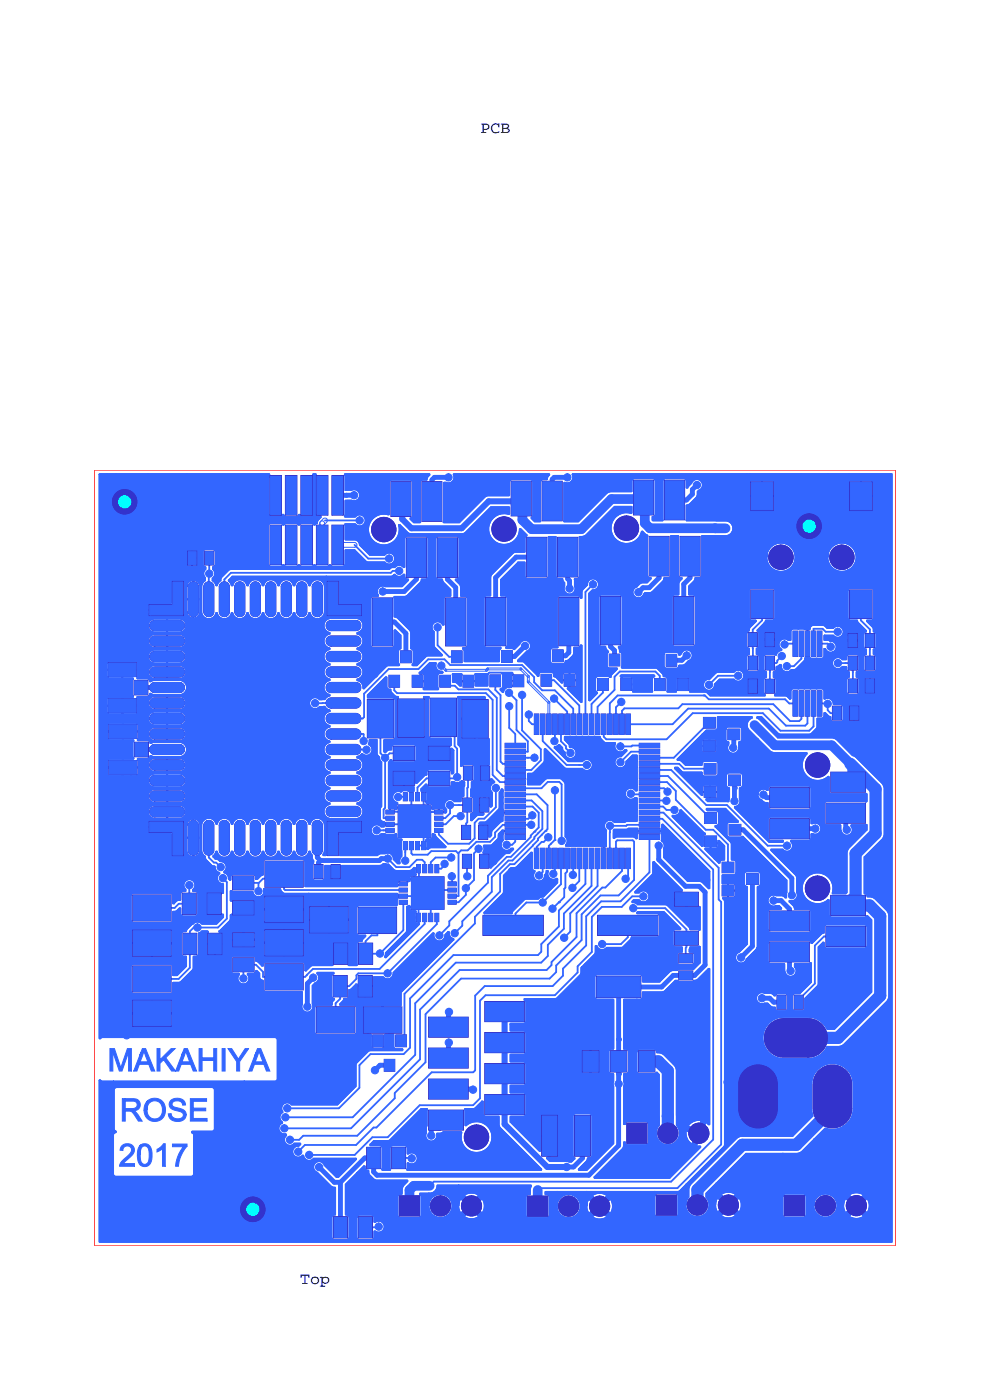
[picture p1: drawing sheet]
<svg xmlns="http://www.w3.org/2000/svg" width="210mm" height="297mm" viewBox="0 0 210 297" stroke-linecap="round" stroke-linejoin="round" font-family="sans-serif">
<defs><g id="words">
<g font-size="7" fill="#36f">
<text x="22.8" y="227">MAKAHIYA</text>
<text x="25.4" y="237.6">ROSE</text>
<text x="25.2" y="247.2">2017</text>
</g>
<g font-size="3.5">
<text x="102" y="28.2">PCB</text>
<text x="63.7" y="272.3">Top</text>
</g>
</g></defs>
<!-- layer: 1 -->
<g fill="#36f" stroke="#36f" stroke-width=".21">
<path d="M21 100.6l1.7-.1v43l.4 .3h5.1l.1 .2-.2 .5v2.8l.2 .4-.1 .2h-5.1l-.4 .4 .2 8.5 .3 .1h5.1l.1 .2-.2 .5 .1 3.4-5.1 .1-.4 .3v2.8l.1 .3 4.9 .1v30.6l.2 .3v7.3l.1 .2h8.3l.1-.3v-5.2l-.2-.3-8-.1-.3 .4v-2l.2 .2h8.1l.3-.4 .1-1.9 .6-.1 .8-.7 .2 .1v1.1l.3 .5 3.1-.1 .3-.4v-4.2l-.3-.4-.8-.1v-.4a1.18 1.18 0 0 0 .1-1.7 1.18 1.18 0 0 0-1.8 0 1.18 1.18 0 0 0 .2 1.8v.3h-.7l-.3 .3-.1 1.6-.7 .1-.7 .6-.3-.1v-1.7l-.2-.3-.3-.1h-7.8l-.4 .2-.1 .3v-25.4h1.2l.3-.3v-2.9l-.2-.4 .2-.1 2.1-.1 .1 15.7 .3 .3h4.4l.2 4.8 .3 .1 2.2-.1 .2-.3v-6.9l-.2-.3-7.1-.1-.4 .4v-13.6l.1 11.4a1.39 1.39 0 0 0 1.3 1.4h5.4a1.38 1.38 0 0 0 1.2-1.5 1.38 1.38 0 0 0-1.3-1.3l-5.4 .1a1.36 1.36 0 0 0-1.2 1.3v-3.2a1.39 1.39 0 0 0 1.3 1.2h5.4a1.37 1.37 0 0 0 1.2-1.4 1.37 1.37 0 0 0-1.3-1.3h-5.4a1.4 1.4 0 0 0-1.2 1.4v-3.3v.1a1.4 1.4 0 0 0 1.3 1.2h5.4a1.38 1.38 0 0 0 1.2-1.4 1.38 1.38 0 0 0-1.3-1.3h-5.4a1.36 1.36 0 0 0-1.2 1.4v-3.3v.1a1.4 1.4 0 0 0 1.3 1.3h5.4a1.38 1.38 0 0 0 1.2-1.5 1.38 1.38 0 0 0-1.3-1.3h-5.4a1.4 1.4 0 0 0-1.2 1.4v-1.5l.5-.5 .7 .2h5.5a1.51 1.51 0 0 0 1.4-1.6 1.51 1.51 0 0 0-1.5-1.4h-5.3l-.9 .2-.4-.6h-2.2l-.2-.1 .2-.4v-2.9l-.1-.2-6-.1-.3 .1-.1 .3v-2.5l.2 .1h5.9l.3-.3v-2.8l-.1-.5 2.4-.1v8a1.39 1.39 0 0 0 1.3 1.4h5.4a1.38 1.38 0 0 0 1.2-1.5 1.38 1.38 0 0 0-1.3-1.3h-5.4a1.36 1.36 0 0 0-1.2 1.4v-3.3v.1a1.4 1.4 0 0 0 1.3 1.3h5.4a1.38 1.38 0 0 0 1.2-1.4 1.38 1.38 0 0 0-1.3-1.4h-5.4a1.4 1.4 0 0 0-1.2 1.4v-3.3v.2a1.4 1.4 0 0 0 1.3 1.2h5.4a1.37 1.37 0 0 0 1.2-1.4 1.37 1.37 0 0 0-1.3-1.3h-5.4a1.4 1.4 0 0 0-1.2 1.3v-1.4l.4-.6 .9 .3h5.3a1.51 1.51 0 0 0 1.5-1.6 1.51 1.51 0 0 0-1.5-1.5h-5.4l-.8 .3-.5-.6h-2.2l-.2-.2 .2-.3v-2.8l-.3-.4h-5.9l-.3 .4v-40.2h1.9v6.1a1.81 1.81 0 0 0 2.8 1.5 1.81 1.81 0 0 0 0-3.1 1.81 1.81 0 0 0-2.8 1.5v-6h6.8l.1 42.1a1.39 1.39 0 0 0 1.3 1.3h5.4a1.38 1.38 0 0 0 1.2-1.4 1.38 1.38 0 0 0-1.3-1.3h-5.4a1.4 1.4 0 0 0-1.2 1.4v-3.3v.1a1.4 1.4 0 0 0 1.3 1.3l5.4-.1a1.37 1.37 0 0 0 1.2-1.4 1.37 1.37 0 0 0-1.3-1.3h-5.4a1.4 1.4 0 0 0-1.2 1.4v-3.3v.1a1.36 1.36 0 0 0 1.3 1.3h5.4a1.37 1.37 0 0 0 1.2-1.5 1.37 1.37 0 0 0-1.3-1.3h-5.4a1.36 1.36 0 0 0-1.2 1.4v-3.3v.1a1.4 1.4 0 0 0 1.3 1.3h5.4a1.38 1.38 0 0 0 1.2-1.5 1.38 1.38 0 0 0-1.3-1.3h-5.4a1.4 1.4 0 0 0-1.2 1.4v-2.2l.3 .3h7l.2-.2 .1-7.1-.3-.4h-2.2l-.2 .2-.2 4.7h-4.4l-.4 .4v-27.9h8.2v79.8a1.38 1.38 0 0 0 1.4 1.4 1.38 1.38 0 0 0 1.4-1.4v-5.3a1.38 1.38 0 0 0-1.4-1.3 1.38 1.38 0 0 0-1.4 1.4v-45.4v.2a1.38 1.38 0 0 0 1.5 1.2 1.38 1.38 0 0 0 1.3-1.4v-5.3a1.38 1.38 0 0 0-1.4-1.3 1.38 1.38 0 0 0-1.4 1.4v-4.6l.3 .2h1.7l.2-.2 .1-2.8-.3-.4h-1.7l-.3 .4v-16.6h17.5l.1 .2-.1 .3v8.2l.3 .3h2.1l.6-.4 .5 .5h2.3l.5-.5 .6 .4h2.1l.3-.1 .1-8.4-.2-.3 .2-.2h.5l.1 .2-.2 .3v8.2l.3 .3h.8l.1 .3-.7 .7-.1 .5-.6 .4-.6-.3h-2.1l-.6 .3-.6-.3h-2.1l-.6 .3-.5-.3h-2.4l-.3 .4v8.1l.1 .3 .4 .2h2.2l.5-.3 .6 .3h2.1l.6-.3 .6 .3h2.1l.6-.3 .6 .3h2.1l.6-.3 .5 .3h2.3l.4-.5v-2.8l.1-.2h2l2.3 2.4 .4 .2h3.6a1.18 1.18 0 0 0 1.8 .1 1.18 1.18 0 0 0-.1-1.8 1.18 1.18 0 0 0-1.8 .3h-3.1l-2.2-2.2a1.04 1.04 0 0 0-1-1.1h-2l-.1-3.3 .2-.1h2.1a1.19 1.19 0 0 0 1.7 .1 1.19 1.19 0 0 0-.1-1.8 1.19 1.19 0 0 0-1.7 .3h-2.1l-.1-.1 .1-.5v-2.9l.1-.1h1.3a1.18 1.18 0 0 0 1.7-1.1 1.18 1.18 0 0 0-1.8-1h-1.2l-.1-.1v-2.9l-.1-.3 .1-.2 18 .1-.7 1.2-1 .1-.3 .4v8.5l-1.5 .1-.7-.8 .5-.7v-7.1l-.4-.4-4-.1-.4 .3-.1 7-.2 .1a3.3 3.3 0 0 0-4.2 2.8 3.3 3.3 0 0 0 3.5 3.6 3.3 3.3 0 0 0 2.9-4.2l.3-.1 1.6 1.7 .8 .2h10.6l.8-.2 5.4-5.5h3.9l.1 1.5-.1 .1a3.3 3.3 0 0 0-4.3 2.5 3.3 3.3 0 0 0 2.9 3.9 3.3 3.3 0 0 0 3.6-3.3h.3l1.3 1.3-.4 .7v2.8l-2.5 .3-4.6 4.7-.2 .5v3.8l-1.1 .2-.3 .4v10.1l.4 .3 3.2 .1-.3 .6-.1 2.3h-7.4l-.1-2.2-.3-.6 .8-.2 .2-.4v-10l-.3-.4-1.1-.1-.1-2.2-1-1.2 .1-.2 .5-.1 .2-.4v-8.1l-.2-.3-.3-.1h-4l-.3 .1-.2 .3 .1 8.2 .3 .4h1l.3 .7 1.5 1.6v1.3l-1.1 .1-.3 .4v5.6l-.3 .1a1.2 1.2 0 0 0-1.9-.4 1.2 1.2 0 0 0 .1 1.9l.1 3.1 1.6 1.6v.3l-3.2 .1-2.1 2h-1l-.1-.2 .2-.5v-2.4l-.5-.6v-3.4l-.3-.5-2.5-2.5-.7-.3-.1-4.1 .2-.2h2.4l3-3 .3-.7h.9l.4-.2 .1-8.4-.2-.3-.3-.1h-4l-.3 .1-.1 .4v6l-.3 .1a1.28 1.28 0 0 0-1.9 0l-.7 .1-.4 .3h-33.7l-.3 .1-1.6 1.6-.2 .7-.8 1.1-1-1.1v-.5a1.3 1.3 0 0 0 .1-2v-.4l.4-.2 .2-.3-.1-2.9-.4-.3h-1.6l-.3 .1-.2 .3v2.8l.5 .5v.5a1.29 1.29 0 0 0 0 1.8v.5l-.5 .5-.3 .8v5.3a1.56 1.56 0 0 0 1.4 1.5 1.56 1.56 0 0 0 1.7-1.2h.2a1.6 1.6 0 0 0 1.5 1.2 1.6 1.6 0 0 0 1.6-1.2h.2a1.6 1.6 0 0 0 1.5 1.2 1.6 1.6 0 0 0 1.6-1.2h.2a1.57 1.57 0 0 0 1.5 1.2 1.57 1.57 0 0 0 1.5-1.2h.3a1.59 1.59 0 0 0 1.5 1.2 1.59 1.59 0 0 0 1.5-1.2h.2a1.6 1.6 0 0 0 1.6 1.2 1.6 1.6 0 0 0 1.5-1.2h.2a1.57 1.57 0 0 0 1.6 1.2 1.57 1.57 0 0 0 1.5-1.2h.2a1.52 1.52 0 0 0 1.6 1.2 1.52 1.52 0 0 0 1.4-1.5v-5.3a1.57 1.57 0 0 0-1.5-1.4 1.57 1.57 0 0 0-1.6 1.3l-.2-.1a1.58 1.58 0 0 0-1.6-1.2 1.58 1.58 0 0 0-1.5 1.3l-.2-.1a1.59 1.59 0 0 0-1.5-1.2 1.59 1.59 0 0 0-1.6 1.3l-.2-.1a1.59 1.59 0 0 0-1.5-1.2 1.59 1.59 0 0 0-1.6 1.3l-.2-.1a1.58 1.58 0 0 0-1.5-1.2 1.58 1.58 0 0 0-1.5 1.3l-.2-.1a1.59 1.59 0 0 0-1.6-1.2 1.59 1.59 0 0 0-1.5 1.3l-.2-.1-.7-1.1 .9-.9h19.9l.1 8.4 .3 .2h6.9l.4-.3-.1-2.3-.2-.2h-4.6l-.1-4.6-.2-.3h-2.2l-.3 .4v-1.3h13.8l.8-.3a1.58 1.58 0 0 0 2-.1l.1 .8 .7 .2 .1 .2-1.4 1.4-3.5 .1a1.24 1.24 0 0 0-1.6 .3 1.24 1.24 0 0 0 .1 1.6l-1.3 .1-.3 .5v10l.4 .4 4.3-.1 .2-.4v-3.1l.3-.2 1.2 1.2v2.7l-.6 .6v2.5l.3 .5-.2 .1-2.5 .1-4.8 4.8-.3-.1a1.92 1.92 0 0 0-1.3-1.8l.1-.1a1.59 1.59 0 0 0 1.2-1.6 1.59 1.59 0 0 0-1.3-1.5l.1-.2a1.57 1.57 0 0 0 1.2-1.6 1.57 1.57 0 0 0-1.3-1.5l.1-.2a1.58 1.58 0 0 0 1.2-1.6 1.58 1.58 0 0 0-1.3-1.5l.1-.2a1.51 1.51 0 0 0 1.2-1.6 1.51 1.51 0 0 0-1.5-1.4h-5.4a1.58 1.58 0 0 0-1.3 1.5 1.58 1.58 0 0 0 1.2 1.6l-.1 .2a1.59 1.59 0 0 0-1.1 1.6 1.59 1.59 0 0 0 1.2 1.5v.2a1.59 1.59 0 0 0-1.3 1.5 1.59 1.59 0 0 0 1.3 1.6v.2a1.6 1.6 0 0 0-1.2 1.5 1.6 1.6 0 0 0 1.2 1.6l-.1 .2a1.59 1.59 0 0 0-1.1 1.5 1.59 1.59 0 0 0 1.2 1.5l-1.1 1h-1.1a1.19 1.19 0 0 0-1.8 0 1.19 1.19 0 0 0 .1 1.7 1.19 1.19 0 0 0 1.7-.2l1.1-.1 .3 .5 .7 .3v.3a1.6 1.6 0 0 0-1.1 1.6 1.6 1.6 0 0 0 1.2 1.5l-.1 .2a1.59 1.59 0 0 0-1.1 1.6 1.59 1.59 0 0 0 1.2 1.5v.2a1.59 1.59 0 0 0-1.2 1.6 1.59 1.59 0 0 0 1.2 1.5v.2a1.6 1.6 0 0 0-1.2 1.6 1.6 1.6 0 0 0 1.2 1.5l-.1 .2a1.58 1.58 0 0 0-1.2 1.5 1.58 1.58 0 0 0 1.3 1.6v.1a1.59 1.59 0 0 0-1.2 1.6 1.59 1.59 0 0 0 1.2 1.5l-.1 .2a1.52 1.52 0 0 0-1.2 1.7 1.52 1.52 0 0 0 1.5 1.3h5.4a1.58 1.58 0 0 0 1.4-1.5 1.58 1.58 0 0 0-1.3-1.6l.1-.2a1.57 1.57 0 0 0 1.2-1.5 1.57 1.57 0 0 0-1.3-1.5l.1-.2a1.58 1.58 0 0 0 1.2-1.6 1.58 1.58 0 0 0-1.3-1.5l.1-.2a1.6 1.6 0 0 0 1.2-1.6 1.6 1.6 0 0 0-1.3-1.5l.1-.2 1.1-.6a1.21 1.21 0 0 0 1.8-.3 1.21 1.21 0 0 0-.6-1.7l.3-1 1.6 .1v2.9l.5 .7 .1 .6 .4 .5v9.4l-.3 .5v2a1.09 1.09 0 0 0 .8 .8v1h-.7a1.18 1.18 0 0 0-1.7 0 1.18 1.18 0 0 0 .1 1.7 1.18 1.18 0 0 0 1.7-.3l2.7 .2 .4-.2 .3 1.1 .9 .1-.1 .5 .1 3.1a1.76 1.76 0 0 0-.4 1.6h-.5l-.9-.9a1.18 1.18 0 0 0-1.7-1.2l-1.1 .1-.6 .3h-8v-4.6l4.7-.2 .2-.2v-2.2l-.4-.3h-6.9l-.4 .4v7l-.6 .1-.1-.2 .3-1v-5.3a1.57 1.57 0 0 0-1.5-1.4 1.57 1.57 0 0 0-1.6 1.3l-.2-.1a1.59 1.59 0 0 0-1.6-1.2 1.59 1.59 0 0 0-1.5 1.3l-.2-.1a1.59 1.59 0 0 0-1.6-1.2 1.59 1.59 0 0 0-1.5 1.3l-.2-.1a1.59 1.59 0 0 0-1.5-1.2 1.59 1.59 0 0 0-1.6 1.3l-.1-.1a1.59 1.59 0 0 0-1.6-1.2 1.59 1.59 0 0 0-1.5 1.3l-.2-.1a1.59 1.59 0 0 0-1.6-1.2 1.59 1.59 0 0 0-1.5 1.3l-.2-.1a1.59 1.59 0 0 0-1.6-1.2 1.59 1.59 0 0 0-1.5 1.3l-.2-.1a1.52 1.52 0 0 0-1.6-1.2 1.52 1.52 0 0 0-1.4 1.5v5.6l.3 .5 .5 .5 .1 .7 1.2 1.1 .7 .3a1.91 1.91 0 0 0 1 1.4v.1a1.26 1.26 0 0 0-.4 1.4 1.26 1.26 0 0 0 1.2 .9v1.9h-.3l-.3-.2h-2.8l-.2 .4 .1 4.3 .1 .2h2.8l.5-.3 .1 .2v.5l-1.5 1.5-3.1-.1a1.36 1.36 0 0 0-2 .1l-1 1-.3 .5-.7 .1-.3 .3v4.4l.2 .4 .8 .2 .1 1.9-2 2h-.9l-.1-1.9-.4-.4h-7.9l-.4 .2-.1 5.5 .2 .3v7.1l.1 .2h8.1l.2-.1 .1-5.4-.1-.3-8.1-.1-.3 .4v-1.8l.2 .2 8.2-.1 .2-.4 .1-1.8 1.6-.2 2.6-2.7 .1-2.7 .8-.1 .3-.4 .1-4.5 .7-.4h1.1l.2 .1-.3 .5v4.2l.1 .3h3.1l.2-.2v-4.3l-.2-.3h-.6l-.1-.2 2.3-2.3 .1-1.1 .3-.2 .1 6.9 .3 .1h4.3l.2-.1 .1-2.9-.2-.3h-4.4l-.3 .4v-4l.2 .2 4.5-.1 .1-.3v-2.8l-.3-.2h-4.2l-.4 .3-.3-.2v-1.9l.2-.2 .4 .2h4.1l.2 .1a1.21 1.21 0 0 0 1.5 1 1.21 1.21 0 0 0 .8-1.7v14.1l.3 .4h7.9l.3-.2v-5.5l-.1-.2-8.1-.1-.3 .4v-1.9l.3 .4 8-.1 .2-.2v-5.3l-.3-.4h-7.9l-.3 .4 .1-1.8h3.3l.3 .6 .6 .4h5.2v8.3l.3 .3 8.1-.1 .1-.2v-5.3l-.3-.4h-7.9l-.3 .4v-3h18.7l.2 .2v1l-.1 .3v.9l-.2 .3-8-.1-.4 .3v5.6l.3 .3 1.5 .1 .1 .2-.6 .6-.2 .5h-.7l-.3 .4-.1 4.7h-1.7l-.1-.1v-4.5l-.1-.2-2.9-.1-.3 .3-.1 4.6h-4.2l-1.5 1.2-.1-.1-.1-1.4-.3-.4h-8l-.3 .2-.2 .6h-.2l-.9-.8-.4-.2-.2-.8-.3-.3-4.4 .1-.3 .4v2.8l.3 .3 1.3 .1 .1 .2a1.19 1.19 0 0 0 .1 1.7 1.19 1.19 0 0 0 1.7-.1 1.19 1.19 0 0 0-.1-1.7l.1-.1 1.3-.1 .4-.5h.2l.6 .6 .1 1.1 .6 .4 .1 1.9 .3 .4h7.8l.2 2.7a1.18 1.18 0 0 0 1 1.7 1.18 1.18 0 0 0 1-1.7v-3.9l.6-.6a1.32 1.32 0 0 0 .4-2.1l.1-.1h3.5v.3l-.4 .4v4.4l.6 .5-.5 .6-.2 .8h-3.1l-.4 .3v5.4l.1 .3 .3 .2 8.2-.1 .2-.4-.1-5.4-.3-.3h-3l-.1-.3 .7-.7 .1-.5h.7l.3-.2 .1-1.6 .5-.2 1-1.1 .3 .2v2.4l.1 .3h3.1l.2-.3v-4l2.1-.1a1.24 1.24 0 0 0 1.4 .3 1.24 1.24 0 0 0 .7-1.2l8.4-8.4 .3 .1a1.21 1.21 0 0 0 1 1.6 1.21 1.21 0 0 0 1.3-1.4l.6-.6 .3 .2a1.83 1.83 0 0 0 1 1.5l-11.1 11.1-.1 .3-.1 2.7h-7.7l-.4 .3v5.4l.4 .3h1.4l.1 2.8 .3 .2 2.3-.1 .2-.3v-2.6h1.8l.1 .1 .1 2.7 .4 .3h1.4v.4h-6.8l-.5 .2-2.5 2.6-.1 4.8-3.9 3.9h-9.8a1.22 1.22 0 0 0-1.7-.1 1.22 1.22 0 0 0-.1 1.7h-.1a1.35 1.35 0 0 0 0 2.2 1.22 1.22 0 0 0-.7 1.6 1.22 1.22 0 0 0 1.5 .8v.3a1.2 1.2 0 0 0 0 1.8 1.2 1.2 0 0 0 1.8-.2h1.2v.3l-.3 .3a1.2 1.2 0 0 0-1.2 1.7 1.2 1.2 0 0 0 2.1 .3h.1a1.24 1.24 0 0 0 .9 1 1.24 1.24 0 0 0 1.3-.4h8.8l.2 .1-.1 .2-3.8 3.8-.4-.1-2.5-2.5a1.18 1.18 0 0 0-2-.4 1.18 1.18 0 0 0 .6 1.9l2.9 2.9 .9 .4v5.6l-.6 .3-.2 .3 .1 4.5 .4 .2h2.7l.4-.3v-4.5l-.2-.3-.5-.2v-6.4l2.4-2.4v13.7l.2 .4h.3h2.8l.3-.3v-1.3l.3-.2a1.19 1.19 0 0 0 1.6-.2 1.19 1.19 0 0 0-.1-1.6 1.19 1.19 0 0 0-1.6 0l-.2-.2v-1l-.3-.3h-2.9l-.3 .2-.1 .3v-9.5l1.5-1.5 .2 .1 .3 .7 .5 .2 .3 1 1.2 1 6.8 .1v.2l-1.1 1.3-.1 1.3-.7 .3-.2 .3v4l.2 .4 4.3 .1 .3-.2 .1-.3v-4l-.3-.5 .1-.2h1.9v2.9a2.46 2.46 0 0 0 3.7 1.9 2.46 2.46 0 0 0 0-4.2 2.46 2.46 0 0 0-3.7 1.9v.2v-2.7a2.04 2.04 0 0 0 1.8-1.7h4.5v4.4a2.71 2.71 0 0 0 4 2.4 2.71 2.71 0 0 0 .3-4.6 2.71 2.71 0 0 0-4.3 1.7v.5v-4.4h15.3l.1 .3-.2 .6v1l-.6 .2-.3 .4v3.9l.2 .4 4.3 .1 .3-.2 .1-4.3-.3-.3-.5-.1-.1-.5 .1-.1 2.5-.1v3.4a2.46 2.46 0 0 0 3.7 1.9 2.46 2.46 0 0 0 0-4.2 2.46 2.46 0 0 0-3.7 1.9v.2v-3.2h6.3v3.2a2.72 2.72 0 0 0 3.9 2.5 2.72 2.72 0 0 0 .4-4.7 2.72 2.72 0 0 0-4.3 1.9v.3v-3.2h14.4v4.9l.1 .3 .3 .2h4.1l.4-.4v-4.1l-.1-.3-.4-.1h-3.9l-.4 .2-.1 .3v-1h4.9l.4-.1 1.3-1.3v4.3a2.48 2.48 0 0 0 3.4 2.3 2.48 2.48 0 0 0 .8-4l.1-.8 2-2v4.8a2.72 2.72 0 0 0 4.3 1.9 2.72 2.72 0 0 0-.4-4.7 2.72 2.72 0 0 0-3.9 2.5v-4.5l6.4-6.4h7.9v13.1l.4 .4 4.2-.1 .3-.4v-3.9l-.2-.4-.3-.1h-4l-.3 .2-.1 .3v-9.1h3l.7-.2 2.8-2.8v14.3a2.46 2.46 0 0 0 3.9 1.7 2.46 2.46 0 0 0-.3-4.2 2.46 2.46 0 0 0-3.6 2.3v-14.1l2.4-2.4a5.5 5.5 0 0 0 3.9-.4v17.1a2.73 2.73 0 0 0 4.3 1.9 2.73 2.73 0 0 0-.3-4.7 2.73 2.73 0 0 0-4 2.6v-16.9l.4-.2a4.4 4.4 0 0 0 1.7-3.5v-5.6a4.4 4.4 0 0 0-4.6-4 4.4 4.4 0 0 0-4.2 4.4v5.7l.2 1.1-4.2 4.2-10.9 .1-.8 .3-10 9.8-.4 1v1.7l-.5 .9-.1 .8v-4.3l8-8.1 .2-.3v-51.7l-.4-.7 .1-.1h2.2l.3-.2 .1-2.4-.4-.3h-2.4v-1.8l.1-.1h2.4l.3-.3v17.9a1.17 1.17 0 0 0 1.1 1.1 1.17 1.17 0 0 0 1.2-.9l2.1-2.1v10.5a1.18 1.18 0 0 0 1.8 1h.6l.9 .8 .7 .1 .2 .5 .3 .2h1.8l.4-.4v-2.7l-.3-.5h-1.9l-.6 .5-.7-.6h-1.4a1.17 1.17 0 0 0-1.8 1.1l.2-23.6 .5-.3 .2-.3v-2.3l-.4-.4h-2.6l-.4 .4v2.3l.7 .6v12l-1.8 1.8a1.19 1.19 0 0 0-.8 1.1l.1-20.3-.3-.3-.7-.2v-3.5l-3.4-3.4v-.3l.5-.1 .2-.2v-2.5l-.5-.3h-1.8l-.3-.3 .1-.2h4.1l2.6 2.7-.2 .3h-1.8l-.3 .2v2.6l.4 .3h2.4l.5-.2 9.3 9.3-.1 3.7-.2 .1-.8-.5h-1.2a1.17 1.17 0 0 0-1.7 1.1 1.17 1.17 0 0 0 1.7 1h.7l.5 .5v.2l-2.4 .1-.5 .4v10.7l.5 .4h2.9l.1 .2v1.1a1.2 1.2 0 0 0 1.5 1.4 1.2 1.2 0 0 0 .7-1.9l-.1-.7 .1-.1h2.9l.4-.2 .2 .2v4l-2.4 2.4h-1.2l-.4 .4v2.7l.1 .3 .3 .2h1.8l.4-.4v-2.2l2.8-3 .1-8 1.1-.9 .2 1 .4 .2h8.3l.3-.5v-3.9l-.4-.5h-8.2l-.4 .4-.1 1.3-.5 .2-2.1 2-.6-.6h-8.2l-.3 .2-.2 .3v-2.7l.2 .3 .3 .2h8.2l.3-.2v-4.5l-.4-.2h-2.9l-.3-.7-.9-.9v-.2l.2-.1a1.19 1.19 0 0 0 1.2-.4 1.19 1.19 0 0 0 .2-1.3v-3.1l-.2-.6-5.3-5.2 .1-.3h2.4a1.21 1.21 0 0 0 1.8 .1 1.21 1.21 0 0 0-.1-1.8l.2-.2h3.8l.3-.3v-.9l.4-.2a1.21 1.21 0 0 0 1.7-1.1 1.21 1.21 0 0 0-1.9-1l-.2-.1-.1-1-.3-.3-8.4 .1-.3 .4 .1 4.2 .4 .2h2.6l.2 .3-.2 .2h-2.8l-7.4-7.3 .1-.3a1.2 1.2 0 0 0 .9-1.7v-2.2l.5-.2 .2-.4v-2.2l-.3-.4h-2.6l-.4 .3-.1 2.4 .2 .3 .4 .2v2.2l-.1 .7h-4.5l-.4-.4 .2-.3h1.9l.3-.2v-2.5l-.3-.1h-2.6l-.1 .3v1.7l-.3 .1-5.7-5.7 .1-.2h.5l1.3 1h3.8l.2 .6 .4 .2h2.5l.3-.1 .1-.3v-2.3l-.4-.4h-2.5l-.4 .3-.2 .6h-3.4l-.9-1-.7-.1-.2-.2 5.3-5.3 .1 3.7 .3 .2h2.4l.2-.2 .1-2.3-.1-.3-2.6-.1-.2 .1-.2 .3v-1.4l1-.9h1.8l.3-.2 .2-.3v-2.2l.1-.2h1.7v4.9l.2 .3 .4 .2v.5a1.18 1.18 0 0 0 .6 1.8 1.18 1.18 0 0 0 1.5-1.2v-1.1l.4-.2 .2-.4v-2.2l-.4-.4h-2.5l-.3 .2-.1 .3v-2.7h5.4l.1 .3a1.56 1.56 0 0 0-.6 2.6l1.9 1.8v11.9a1.27 1.27 0 0 0 .8 1.1l.6 .5 .7 .1 .1 1 .4 .4h8.1l.5-.4v-4.1l-.4-.4h-8.2l-.4 .2-.1 .6-.2 .1a1.19 1.19 0 0 0-1.2-.2 1.19 1.19 0 0 0-.7 1.1v-11.9l2.4 2.5 .7 .4h7.2l.1 .3a3.3 3.3 0 0 0-.1 4.6 3.3 3.3 0 0 0 4.7 .2l.1 .2v3.1l.2 .3h7.7l.1 .2v1.5l-.2 .1-8.4-.1-.4 .3v4.4l.4 .3h2.9l.1 .9a1.24 1.24 0 0 0 1.7 1.2 1.24 1.24 0 0 0 .5-2l.1-.1 3.2-.1 .1 .2v.9l-3.8 3.9-.4 .7-.1 8.8-.2 .2h-2.7l-.2-.1a3.3 3.3 0 0 0-3.3-4.3 3.3 3.3 0 0 0-2.8 4.6 3.3 3.3 0 0 0 5.3 1.1l.2 .1v3.1l.3 .4h7.2l.6-.3 .9 .9v15.3l-7.9 7.9-1.5 .1a4.7 4.7 0 0 0-4.1-2.6h-5.6a4.4 4.4 0 0 0-4 4.6 4.4 4.4 0 0 0 4.4 4.2h5.6a5.4 5.4 0 0 0 3.7-2.6h2.4l1-.4 9.2-9.2 .4-.6v-18l-.5-.7-2.4-2.4-.6-.4-1-.1-.2-.4-.5-.3v-7.6l3.8-3.9 .4-1v-10.1l-.5-.8-5.5-5.5-.7-.4-3.6-3.5-.6-.2h-11.6l-3.9-3.8-.5-.4-.1-.2 .2-.1h.9l3.6 3.7h6.6l.3-.1 1.1-1.2 .1-2 1.3-.2 .2-.3 .1-.7 1.3 .9 .1 .6 .3 .4h1.8l.3-.2 .1-.3v-2.9l-.4-.2h-1.5l-.2-.2a1.24 1.24 0 0 0-1.8-1l-.1-.2v-1.6l-.2-.3-.3-.1h-6.1l-.4 .4v1.7l-.2 .1-.9-.6-2.3-.1-.1-.2 .3-.5v-2.7l-.2-.3-.4-.2v-1.1l.6-.4 .1-.8 .7-.4 .3 .1a1.23 1.23 0 0 0 .8 1.3 1.23 1.23 0 0 0 1.4-.4l.9-.1 1.7-1.7 .3-.7 1.3 .1h2.5l.2-.4v-1.5l.1-.1h.2a1.16 1.16 0 0 0 1.5 .7v2.5a1.23 1.23 0 0 0 .9 1 1.23 1.23 0 0 0 1.3-.4h.7l.1 .8 .6 .4v1l-.5 .3-.1 .3v2.7l.4 .4v5.4l.3 .3 1.8-.1 .2-.3v-2.7l-.3-.3h-1.6l-.3 .1-.1 .3v-2.7h1.7l.3-.1 .2-.3v-2.8l-.6-.6v-.9l.6-.5v-2.9l-.4-.3h-1.9l-.3 .3-.1 .7h-.8a1.19 1.19 0 0 0-1.3-.3 1.19 1.19 0 0 0-.8 1.1l.1-2.4a1.19 1.19 0 0 0 .6-1.4 1.19 1.19 0 0 0-1.3-.9l-1.2-.2v-1h2a1.19 1.19 0 0 0 1.7 0 1.19 1.19 0 0 0-.1-1.7 1.19 1.19 0 0 0-1.7 .2h-1.2l-.9-.6h-2.1a1.03 1.03 0 0 0-.7 .8h-3.7l-.3 .4v1.8l-.6 .1a1.22 1.22 0 0 0-1.8 .3 1.22 1.22 0 0 0 .4 1.7l-.1 .2a1.69 1.69 0 0 0-1.1 1l-.5-.2h-1.6l-.3 .2-.2 .3v2.7l.6 .6v1l-.5 .4-.1 .2v2.7l.3 .5-.1 .2h-11.5l-1-.8h-3.3l-.2-.1 .1-2.7-.3-.3-2.4 .1-.2 .2 .1 2.8h-1.9l-.1-.1v-2.8l-.3-.3-.5-.1-.2-.5-1.2-1.2-7.5-.1 .1-2.9-.5-.6-.2-1 .5-.2 .3-.4v-10l-.5-.4h-4.1l-.3 .4v10.1l.3 .4h1l.2 .6 .5 .5-.3 .5 .1 2.8 .4 .2h1.5l.1 .2-1.1 1.3-.3 .5-.5-.2h-2.2l-.3 .2-.2 .3v2.3l.4 .8-1.7 1.6-.1-.2v-22.6l.7-.8a1.18 1.18 0 0 0 1.3-1.2 1.18 1.18 0 0 0-1.3-1.1 1.18 1.18 0 0 0-1 1.4l-1.1 1.1v1.5l-.2 .1-.6-.5h-4.1l-.3 .2-.1 10.3 .2 .4-1.3 .2-.3 .4 .1 2.7 .3 .2h2.3l.3-.1 .1-.5 .6-.2 1-.9 .2-.5 .1-1.3h.9l.5-.5 .3 .1-.1 12h-.2l-2.9-2.8 .2-.2h1.3l.3-.2 .1-2.6-.1-.3h-2.6l-.1 .3v1.6l-.2 .2-1.2-1.2-.5-.2-.1-.6-.3-.3h-2.4l-.3 .3-.1 .5-.2 .1-2.9-3-1.4-.3v-.1l1.9-2a1.17 1.17 0 0 0 .5-1.9 1.17 1.17 0 0 0-2 .5l-1.1 1.1-.5-.2h-1.1l-.2-.2 .3-.5v-10l-.4-.4-1-.2v-3.4l3.7-3.7h1.3l.2 .1v2.9l.2 .4h4.5l.2-.3v-8.4l.1-.1h1.4l.2 .1v8.3l.4 .5 .9 .1 .5 .8v.7a1.17 1.17 0 0 0 1 1.7 1.17 1.17 0 0 0 1-1.7v-1.5l.8-.2 .3-.4v-8.3l.9-.2 .5-.2 6.1-6.1h3.5l.2 .2v1.2l-.2 .1a3.3 3.3 0 0 0-4.1 2.3 3.3 3.3 0 0 0 2.4 4.1 3.3 3.3 0 0 0 4-2.6l1.2 .9-.1 8.4 .2 .4 .5 .1 .1 .2-.8 .9-1.3 .1-.9 .8a1.18 1.18 0 0 0-.5 2 1.18 1.18 0 0 0 2-.5l.2-.3h1l.6-.2 2.2-2.3 .3-.6v18.8l.4 .3h2.3l.3-.2 .1-.4 1-.1 1-.8a1.18 1.18 0 0 0 .5-2 1.18 1.18 0 0 0-2 .5l-.4 .3-.5-.6h-2.3l-.3 .1-.1 .4v-16.3l1-.1 .4-.4-.1-8.3 .2-.2h1.4l.1 .2v8.3l.2 .3 .6 .2-.7 1v2.5l-1.1 .1-.3 .4v10.1l.5 .4h3.9l.3-.1 .2-.4v-9.9l-.3-.4-1.1-.2v-1.7l1.1-1.2 .3-.6 .9-.1 .4-.4v-8.3l.1-.2h.3v31.8a1.18 1.18 0 0 0 1.4 1 1.18 1.18 0 0 0 1-1.3l1-1h3.1a1.18 1.18 0 0 0 1.7 0 1.18 1.18 0 0 0-.1-1.7 1.18 1.18 0 0 0-1.7 .2l-3.5 .1-1.6 1.4a1.19 1.19 0 0 0-1.3 1.2v-31.7h4.8a1.56 1.56 0 0 0 1.4-1.6 1.56 1.56 0 0 0-1.5-1.5l-8.3-.1v-3.2l.7-.4 1.4-1.3 .2-.6v-.6l.3-.3a1.18 1.18 0 0 0 .4-1.9 1.18 1.18 0 0 0-1.9 .5l-.8 .9h-.2l-.2-.1v-1.5l-.3-.3-4.1-.1-.3 .2-.2 .3 .1 8.3-.2 .2h-2l-.2-.2v-.6l.5-.3 .2-.3-.1-7.3-.4-.3h-4l-.3 .2-.1 .3-.1 2.3h-4.4l-.6 .2-6.3 6.2h-3l-.1-.1v-8.2l.2-.1a1.26 1.26 0 0 0 1.4-.3 1.26 1.26 0 0 0 .2-1.4l37-.1v36.6l.6 .6v1l-.4 .2-.2 .4v2.7l.1 .3v4.6l.4 .3h1.6l.3-.3v-2.8l-.3-.2h-1.7l-.3 .4v-2l.4 .2h1.6l.5-.4v-2.8l-.6-.6v-1.1l.6-.5v-2.8l-.4-.6 1.5-1.6v5l.3 .3h1.7l.3-.4v-2.9l-.2-.1h-1.8l-.3 .4v-2.3l.3-.5 1.5-.1 .4-.4 .1-5.8-.2-.3-.3-.2h-4.6l-.3 .2-.1 6.2 .4 .3h1l.1 .3-1.2 1.3-.3 .7-.4 .3-.1 .3v-33.9h.6l.1 7.9 .2 .1h3.3l.1 10a3 3 0 0 0 4.7 2.1 3 3 0 0 0-.4-5.2 3 3 0 0 0-4.4 2.8v-9.7h1.3l.3-.3v-5.9l-.3-.3h-4.6l-.3 .4v-1.9h10.8v11.1a1.82 1.82 0 0 0 2.8 1.5 1.82 1.82 0 0 0 0-3.1 1.82 1.82 0 0 0-2.8 1.5v.1v-11.1h5.8v17.7a2.99 2.99 0 0 0 4.1 2.8v16.3l.3 .2h1.8l.3-.2-.1-3-.2-.1h-1.8l-.3 .4v-13.6l.2-.1v10.2l.4 .4 1.5 .1 .3 .5 1.7 1.7v.2l-.5 .3-.1 .3v2.7l.6 .5v.9l-.5 .4-.1 .2 .2 7.5 .2 .4h1.8l.3-.3-.1-2.9-.2-.2h-1.8l-.2 .4v-1.9l.2 .2h1.8l.3-.2 .1-.3v-2.7l-.1-.2-.5-.4v-.9l.6-.5v-2.8l-.2-.3-.3-.2-.2-.8-1.3-1.4 .2-.3 1.1-.1 .2-.3v-5.9l-.4-.4h-4.6l-.3 .2-.1 .3v-4.4a3 3 0 0 0 .3-5.2 3 3 0 0 0-4.6 2.5v-17.7h4.4v7.6l.3 .4 4.8-.1 .1-.3v-5.7l-.3-.4h-4.6l-.3 .4v-1.9h9.2v163h-168l-.2-.1 .1-34.3h.2l.4 .2h2.4v19.8l.2 .3 .2 .1h16.1l.3-.1 .2-.3v-8.4l-.4-.6 .1-.1h4.2l.4-.3 .1-8.6-.2-.3-.3-.1-20.5 .1-.3 .4v8.2l.5 .7-.5 .4-.1 .3v-11.5h27.7v27.4a1.81 1.81 0 0 0 2.8 1.5 1.81 1.81 0 0 0 0-3.1 1.81 1.81 0 0 0-2.8 1.4v-27.2h6.6l.3-.2v-8.8l-.3-.2h-36.7l-.5 .3-.2-.2z" fill-rule="evenodd"/>
<path d="M45.8 180.7l.3-.1a1.59 1.59 0 0 0 1.6 1.2 1.59 1.59 0 0 0 1.5-1.2h.2a1.59 1.59 0 0 0 1.5 1.2 1.59 1.59 0 0 0 1.6-1.2h.2a1.58 1.58 0 0 0 1.5 1.2 1.58 1.58 0 0 0 1.5-1.2h.3a1.59 1.59 0 0 0 1.5 1.2 1.59 1.59 0 0 0 1.5-1.2h.2a1.59 1.59 0 0 0 1.6 1.2 1.59 1.59 0 0 0 1.5-1.2h.2a1.58 1.58 0 0 0 1.6 1.2 1.58 1.58 0 0 0 1.5-1.2h.2l.5 .8v.8l.3 .4-.1 .5-.2 .4v2.8l.4 .4h1.6l.5-.3 .1-2.7 .1-.1h.9l.1 .1v2.6l.3 .3 1.9-.1 .2-.3v-2.5l.1-.1h8l.8-.4h.4l.7 .1 1.1 1.1 .5 .3 3-.1 .9-.6 .2 .1v1l.2 .5-1.2 .2-.2 1.2-.5-.2h-1.8l-.2 .3v.9l-.2 .1h-19.4l-.1-.1v-5.2l-.3-.4-8.1-.1-.3 .1-.1 .3-.1 2.9-.4 .2-.8 .7h-.4l-.1-.7-.4-.3h-4.2l-.5 .3-.1 .9h-.2l-.3-.3a1.86 1.86 0 0 0-.9-1.4v-.1a1.21 1.21 0 0 0 .4-1.4 1.21 1.21 0 0 0-1.3-.8l-.5-.4-.5-.1-.4-.5z" fill-rule="evenodd"/>
<path d="M78 147.4l3.8-3.8 .3 .1 .1 2.3 .6 .2 .2 .6 .7 .7 .8 .4-.3 .6v7.7l.3 .4h5.3l.3-.2 .1-8-.4-.5 .2-.2 .9 .1 .1 8.6 .4 .2h4.2l.1 .1v1.3l-.1 .2h-4.8l-.1 .3v2.6l.3 .4h4.3l.3-.3v-2.3l.3-.2 .4 .5-.1 4.8-.4 .1-.1-.5-.4-.3h-4.4l-.3 .3-.1 .7-.5 .3-1.7 1.6-.2-.1v-2.3l-.1-.3h-4.5l-.3 .3v2.6l.1 .3 4.4 .1 .1 .1v.8l-.1 .2-2.1-.2-.6 .3a1.21 1.21 0 0 0-1.7 .8 1.21 1.21 0 0 0 1 1.5l-.3 1.4-.4-.1-1.2-.2v-9.7l.5-.6 .6 .5 4.6-.1 .2-.3-.1-2.9-.4-.3h-4.3l-.3 .3-.2 .8-.7 .1-.5 .4-.4-.1 .1-2.6 2-.1 .3-.4v-7.9l-.2-.3-.3-.1h-5.2l-.2-.2z" fill-rule="evenodd"/>
<path d="M78.5 242.7l.8-.7h3.1l.3-.2 6.7-6.6h1.1l.2 .1-.3 5a1.2 1.2 0 0 0 1.1 1.7 1.2 1.2 0 0 0 1.2-1.6l.8-.1 .5-.2h3.8l.1 .1a3.3 3.3 0 0 0 3.4 4.2 3.3 3.3 0 0 0 2.8-4.6 3.3 3.3 0 0 0-5.3-1l-.2-.1v-3.5l2-.1 1.6-1.5h.2l.1 2.7 .2 .4 .3 .1h2.8l.2 2.2 8.8 8.9 .1 .3-28.5 .1-.1-.2 .1-1.3 .2-.1a1.19 1.19 0 0 0 1.6-.2 1.19 1.19 0 0 0-.1-1.7 1.19 1.19 0 0 0-1.6 0l-.1-.1v-1.3l-.3-.3h-3.1l-.3 .4 .1 4.7-1.7 .1-.1-.2v-4.8l-.4-.3h-2z" fill-rule="evenodd"/>
<path d="M86.3 192.3l.6-.2 .2 1 1.2 .2-.2 .5v1.7l.2 .3h.6l.1 .2-7.1 7.1h-.2l-.1-.3 .2-.7 4.4-4.5z" fill-rule="evenodd"/>
<path d="M88.9 142.6l2.2-2h1.2l.2 .1a1.35 1.35 0 0 0 1.4 1.8v.3l-.7 .1-.3 .3v2.5l.1 .4-.1 .2h-3l.1-3.1-.3-.2-.7-.1z" fill-rule="evenodd"/>
<path d="M90.2 166.4h.3l.2 .4 .3 .1h4.3l.4-.3 .1-.7 .5-.1a1.52 1.52 0 0 0 1.7-.2l.6 .4-.2 2.9-.5 .3-.2 .9-1.3-.1a1.2 1.2 0 0 0-1.8 0 1.2 1.2 0 0 0 .1 1.8v.4l-.3 .3-.2-.2v-.5l-.2-.2h-1.8l-.4 .2-.1-.2v-.8l-.2-.3-1.1-.1 .2-.5-.1-1.8-.2-.2-1-.2v-.4z" fill-rule="evenodd"/>
<path d="M90.4 178l1.1-.1 .2-.3v-.7l.3-.1 .3 .2 .3 .6 2 2.1-.2 .1h-3l-.7 .4-.1-.1v-1.6z" fill-rule="evenodd"/>
<path d="M94.1 102.4l.5-.1a1.27 1.27 0 0 0 1.4-.3 1.27 1.27 0 0 0 .2-1.4l20.3-.1 .1 .3-.6 .9-1 .1-.3 .4v8.4l-1.3 .1-.7-.8 .3-.6-.1-7.3-.3-.2h-4.1l-.4 .4-.1 2.9-4.8 .2-5.7 5.6h-3.4l-.1-.1z" fill-rule="evenodd"/>
<path d="M96 143h1.9v2.5h-.4l-.9-.7-.6-.1z" fill-rule="evenodd"/>
<path d="M97.1 147.8l5.6-.1 .2 .2-.1 .3h-4.7l-.2 .2-.1 8.1 .3 .2 5.7 .1v5.3l-.1 .2h-1.6l-.3 .2-.1 2.8 .3 .4h1.7l.6-.5 .6 .6v.2a1.27 1.27 0 0 0-.4 2.2l-.1 2.8-.2 .2-.3-.1v-1.7l-.1-.2h-2.1l-.1 .2v2.8l.2 .2 .8 .1 .1 .2-.3 .3h-1.2l-1 1.1h-.3l-.1-1.3 .6-.6v-2.8l-.6-.6v-1.3l.2-.4v-1.2l.6-.5v-2.8l-.3-.3-.2-.1h-1.7l-.5 .4-.2-.2v-3.6l-.6-.9z" fill-rule="evenodd"/>
<path d="M100.7 143l2.8-.1v2.6h-2.6z" fill-rule="evenodd"/>
<path d="M106.3 167.4h.3l.2 .4-.1 3.7 .1 .3v1.1l-.1 1.2-.6 .4-1.6 1.6-.2 .4v.7l-.5 .4-.2-.2v-2.4l-.3-.1h-1.5l-.2-.2 .2-.3h1.1l.3-.2 2.6-2.6 .1-3.5z" fill-rule="evenodd"/>
<path d="M102.6 179.4l1.5-.1 .3-.2 1.2-1.1 .1-1.1 .9-.8 .2 .1-.1 2.1a1.2 1.2 0 0 0 0 1.8 1.2 1.2 0 0 0 1.8-.2l.4 .1v.2l-.8 .8-1 .2-3 2.9-.2-.1-.1-2.8-.2-.2h-1l-.2-.2a1.63 1.63 0 0 0 .2-1.4z" fill-rule="evenodd"/>
<path d="M106.8 185.7l1.6-1.6 .8-.1 .4-.2 3.1-3 .2 .2v3.3l.6 .6a1.2 1.2 0 0 0 .6 1.9 1.2 1.2 0 0 0 1.5-1.3l.3-.8h.3l.1 .2a1.26 1.26 0 0 0 .4 1.4 1.26 1.26 0 0 0 1.5 .1v.9l-2.9 3-.6 .1-.6 .3-2.8 .1-2.5 2.5-.3 .5h-5.7l-.1-.3 4-4.1z" fill-rule="evenodd"/>
<path d="M106.5 142.7h2.2l-.2 .5v2.5l-.1 .2a1.49 1.49 0 0 0-1.7 1l-.6-.5 .5-.8z" fill-rule="evenodd"/>
<path d="M111.2 211.9l6.9-.2 4.9-4.9 .2-.4 .1-1.2v22.1l.3 .3h3.4l.2-.3v-4.3l-.1-.2-3.4-.1-.4 .4v-17.9l2.8-2.8 .2-.4v-1.3l.3-.1a1.24 1.24 0 0 0 2.1 .4l3.3-.1 1.7-1.6 .3-.5 5.7-.1 .2-.4v-4l-.2-.3-.3-.2h-4.2l-.2-.2 .3-.2h5.5l3.6 3.6-.1 .2h-1.2l-.3 .4v3l.3 .2 1.5 .1 .1 .1v.9l-.7 .1-.3 .3v2l.4 .3 2.9-.1 .3-.4-.1-1.7-.3-.4-.7-.1v-.6l.2-.4 1.9-.2 .2 .2v3.3l-1.4 1.5-2.9-.1-.5 .3-1.4 .1-2.4 2.3h-3.5l-.1-.1-.1-1.1-.4-.3h-9.2l-.4 .2v4.5l.1 .3 .4 .2h3.4l.1 .1v10.3l-.1 .2-.7 .1-.2 .3v4.3l.2 .4 .8 .2-.1 1.9 .1 .6v12.2l-5.7 5.6-1.7 .1-.1-.2 1.7-1.9 .3-.6h.6l.2-.3 .1-8.6-.3-.3-3.3-.1-.4 .3-.1 8.5 .5 .7-.8 .7-4.6-.1-.7-.7 .2-.2h2l.3-.3v-8.5l-.1-.2-3.3-.1-.3 .3v7.4l-.1 .1h-.2l-6.2-6.2v-1.1l.1-.1h2.8l.3-.1 .1-.4-.1-4.3-.3-.1h-2.8l-.1-.2 .1-1.5h2.8l.4-.4v-4.3l-.4-.2h-2.8l-.1-.1v-1.5l2.9-.1 .4-.3v-4.3l-.4-.3h-2.7l-.2-.1 .1-1.5h2.8l.4-.3v-4.2z" fill-rule="evenodd"/>
<path d="M115.5 158.9h.3l4 4 .3 .1h3.4a1.19 1.19 0 0 0 1.8 .1 1.19 1.19 0 0 0-.1-1.8 1.19 1.19 0 0 0-1.7 .3h-3l-2.9-2.9v-.2l.9-.6 .2 .1 .6 .6 .1 .4 .4 .6a1.18 1.18 0 0 0 1.2 1.3 1.18 1.18 0 0 0 1.2-1.3 1.18 1.18 0 0 0-1.4-1.1l-.2-.7-.9-.9 .1-.7h7.4l.3 .5 .8 .8h2.1l.1 .3a1.22 1.22 0 0 0 .5 1.5 1.22 1.22 0 0 0 1.6-.3l.3 .1v.2l-1.2 1.2a1.18 1.18 0 0 0-1.2 1.2 1.18 1.18 0 0 0 1.3 1.2 1.18 1.18 0 0 0 1-1.4l1.3-1.3h1l.1 6.4v1.1h-.4a1.18 1.18 0 0 0-1.7-.2 1.18 1.18 0 0 0-.1 1.7 1.18 1.18 0 0 0 1.7 0l.5 .2-.1 4.8-2.2 .1-.4 .2-2.2-.1a1.2 1.2 0 0 0-1.8 0 1.2 1.2 0 0 0 .2 1.8l-.1 3.3-.1 .1-.9 .1-.4-.2h-6.3h-.8l-.1-.3a1.33 1.33 0 0 0-.1-1.8v-11.1l-.2-.3-.9-.8h-2.7l-.4 .2-1.2 1.1h-2.5l-.1-.1v-2.3l1.3-.2 2.1-2.2z" fill-rule="evenodd"/>
<path d="M132.3 212h2.8v15.5l.4 .2h3.3l.5-.2 .5 .5 .1 10.7a2.48 2.48 0 0 0 0 3.5 2.48 2.48 0 0 0 3.5-.1 2.48 2.48 0 0 0 .1-3.4l-.1-12.1-.3-.6-2.2-2.1-.7-.5-.9-.1-.3-.6-3.5-.1-.3 .2-.1 .3v-11.1l.8-.1 .3-.1 .2-1.4h4l.4-.1 2.4-2.3h.5l.4 .2h2.7l1-.4 2.4-2.3 .2-.1 .1 33.1-.2 .1a2.75 2.75 0 0 0-4.6 .8 2.75 2.75 0 0 0 2.9 3.8v.2l-6.5 6.5h-16.1v-.2l6-6 .2-.5 .1-.9h.3l.2 .4 .3 .2h4l.2-.1 .2-.4v-4l-.2-.4-4.2-.1-.3 .2-.3 .4-.2-.1v-8l.1-.4-.1-2.1 .7-.2 .3-.4v-4.3l-.2-.3-.8-.3z" fill-rule="evenodd"/>
<path d="M130.2 175.9h2.6l.6-.2h1.8l.1 1.1-.1 1-.3 .1-.6-.3h-3.4l-.7 .2-.1-.1v-1v-.5z" fill-rule="evenodd"/>
<path d="M131.6 143.3l.2-.1h6.9l.2 .3-.5 .5v2.7l-4.2 .1v-3l-.3-.2h-2.2z" fill-rule="evenodd"/>
<path d="M138.5 182.8h.3l5.9 6-.1 .3h-1.4l-.3 .2v2.8l.1 .2 5.5 .1v4.8l-.2 .1-1.9-.1-.3-.5-4.7-4.7-6.1-.1-1.3-.6 .4-.4h1.2a1.18 1.18 0 0 0 1.7 0 1.18 1.18 0 0 0-.1-1.7 1.18 1.18 0 0 0-1.7 .2h-.7l-.1-.2 3.7-3.9z" fill-rule="evenodd"/>
<path d="M140.4 174.9h.2l9.9 9.9v3.6l-.3 .1-1.6-1.5h-2.8l-5-5.1v-1.9a1.44 1.44 0 0 0-.5-1.7l.1-1.2-.2-.3v-1.1z" fill-rule="evenodd"/>
<path d="M142.6 173.1l.2-.2a1.43 1.43 0 0 0 1.5-1.1h.2l5.1 5v.2l-.4 .4-.1 2.1h-.2l-6.3-6.3z" fill-rule="evenodd"/>
<path d="M149.5 180l2.6-.2 .2-.2v-1.2l.3-.1 1.1 1.2v2.9l-.7 .1-.3 .5-.3 .1-2.9-2.9z" fill-rule="evenodd"/>
<path d="M21 100.6l1.7-.1v43l.4 .3h5.1l.1 .2-.2 .5v2.8l.2 .4-.1 .2h-5.1l-.4 .4 .2 8.5 .3 .1h5.1l.1 .2-.2 .5 .1 3.4-5.1 .1-.4 .3v2.8l.1 .3 4.9 .1v30.6l.2 .3v7.3l.1 .2h8.3l.1-.3v-5.2l-.2-.3-8-.1-.3 .4v-2l.2 .2h8.1l.3-.4 .1-1.9 .6-.1 .8-.7 .2 .1v1.1l.3 .5 3.1-.1 .3-.4v-4.2l-.3-.4-.8-.1v-.4a1.18 1.18 0 0 0 .1-1.7 1.18 1.18 0 0 0-1.8 0 1.18 1.18 0 0 0 .2 1.8v.3h-.7l-.3 .3-.1 1.6-.7 .1-.7 .6-.3-.1v-1.7l-.2-.3-.3-.1h-7.8l-.4 .2-.1 .3v-25.4h1.2l.3-.3v-2.9l-.2-.4 .2-.1 2.1-.1 .1 15.7 .3 .3h4.4l.2 4.8 .3 .1 2.2-.1 .2-.3v-6.9l-.2-.3-7.1-.1-.4 .4v-13.6l.1 11.4a1.39 1.39 0 0 0 1.3 1.4h5.4a1.38 1.38 0 0 0 1.2-1.5 1.38 1.38 0 0 0-1.3-1.3l-5.4 .1a1.36 1.36 0 0 0-1.2 1.3v-3.2a1.39 1.39 0 0 0 1.3 1.2h5.4a1.37 1.37 0 0 0 1.2-1.4 1.37 1.37 0 0 0-1.3-1.3h-5.4a1.4 1.4 0 0 0-1.2 1.4v-3.3v.1a1.4 1.4 0 0 0 1.3 1.2h5.4a1.38 1.38 0 0 0 1.2-1.4 1.38 1.38 0 0 0-1.3-1.3h-5.4a1.36 1.36 0 0 0-1.2 1.4v-3.3v.1a1.4 1.4 0 0 0 1.3 1.3h5.4a1.38 1.38 0 0 0 1.2-1.5 1.38 1.38 0 0 0-1.3-1.3h-5.4a1.4 1.4 0 0 0-1.2 1.4v-1.5l.5-.5 .7 .2h5.5a1.51 1.51 0 0 0 1.4-1.6 1.51 1.51 0 0 0-1.5-1.4h-5.3l-.9 .2-.4-.6h-2.2l-.2-.1 .2-.4v-2.9l-.1-.2-6-.1-.3 .1-.1 .3v-2.5l.2 .1h5.9l.3-.3v-2.8l-.1-.5 2.4-.1v8a1.39 1.39 0 0 0 1.3 1.4h5.4a1.38 1.38 0 0 0 1.2-1.5 1.38 1.38 0 0 0-1.3-1.3h-5.4a1.36 1.36 0 0 0-1.2 1.4v-3.3v.1a1.4 1.4 0 0 0 1.3 1.3h5.4a1.38 1.38 0 0 0 1.2-1.4 1.38 1.38 0 0 0-1.3-1.4h-5.4a1.4 1.4 0 0 0-1.2 1.4v-3.3v.2a1.4 1.4 0 0 0 1.3 1.2h5.4a1.37 1.37 0 0 0 1.2-1.4 1.37 1.37 0 0 0-1.3-1.3h-5.4a1.4 1.4 0 0 0-1.2 1.3v-1.4l.4-.6 .9 .3h5.3a1.51 1.51 0 0 0 1.5-1.6 1.51 1.51 0 0 0-1.5-1.5h-5.4l-.8 .3-.5-.6h-2.2l-.2-.2 .2-.3v-2.8l-.3-.4h-5.9l-.3 .4v-40.2h1.9v6.1a1.81 1.81 0 0 0 2.8 1.5 1.81 1.81 0 0 0 0-3.1 1.81 1.81 0 0 0-2.8 1.5v-6h6.8l.1 42.1a1.39 1.39 0 0 0 1.3 1.3h5.4a1.38 1.38 0 0 0 1.2-1.4 1.38 1.38 0 0 0-1.3-1.3h-5.4a1.4 1.4 0 0 0-1.2 1.4v-3.3v.1a1.4 1.4 0 0 0 1.3 1.3l5.4-.1a1.37 1.37 0 0 0 1.2-1.4 1.37 1.37 0 0 0-1.3-1.3h-5.4a1.4 1.4 0 0 0-1.2 1.4v-3.3v.1a1.36 1.36 0 0 0 1.3 1.3h5.4a1.37 1.37 0 0 0 1.2-1.5 1.37 1.37 0 0 0-1.3-1.3h-5.4a1.36 1.36 0 0 0-1.2 1.4v-3.3v.1a1.4 1.4 0 0 0 1.3 1.3h5.4a1.38 1.38 0 0 0 1.2-1.5 1.38 1.38 0 0 0-1.3-1.3h-5.4a1.4 1.4 0 0 0-1.2 1.4v-2.2l.3 .3h7l.2-.2 .1-7.1-.3-.4h-2.2l-.2 .2-.2 4.7h-4.4l-.4 .4v-27.9h8.2v79.8a1.38 1.38 0 0 0 1.4 1.4 1.38 1.38 0 0 0 1.4-1.4v-5.3a1.38 1.38 0 0 0-1.4-1.3 1.38 1.38 0 0 0-1.4 1.4v-45.4v.2a1.38 1.38 0 0 0 1.5 1.2 1.38 1.38 0 0 0 1.3-1.4v-5.3a1.38 1.38 0 0 0-1.4-1.3 1.38 1.38 0 0 0-1.4 1.4v-4.6l.3 .2h1.7l.2-.2 .1-2.8-.3-.4h-1.7l-.3 .4v-16.6h17.5l.1 .2-.1 .3v8.2l.3 .3h2.1l.6-.4 .5 .5h2.3l.5-.5 .6 .4h2.1l.3-.1 .1-8.4-.2-.3 .2-.2h.5l.1 .2-.2 .3v8.2l.3 .3h.8l.1 .3-.7 .7-.1 .5-.6 .4-.6-.3h-2.1l-.6 .3-.6-.3h-2.1l-.6 .3-.5-.3h-2.4l-.3 .4v8.1l.1 .3 .4 .2h2.2l.5-.3 .6 .3h2.1l.6-.3 .6 .3h2.1l.6-.3 .6 .3h2.1l.6-.3 .5 .3h2.3l.4-.5v-2.8l.1-.2h2l2.3 2.4 .4 .2h3.6a1.18 1.18 0 0 0 1.8 .1 1.18 1.18 0 0 0-.1-1.8 1.18 1.18 0 0 0-1.8 .3h-3.1l-2.2-2.2a1.04 1.04 0 0 0-1-1.1h-2l-.1-3.3 .2-.1h2.1a1.19 1.19 0 0 0 1.7 .1 1.19 1.19 0 0 0-.1-1.8 1.19 1.19 0 0 0-1.7 .3h-2.1l-.1-.1 .1-.5v-2.9l.1-.1h1.3a1.18 1.18 0 0 0 1.7-1.1 1.18 1.18 0 0 0-1.8-1h-1.2l-.1-.1v-2.9l-.1-.3 .1-.2 18 .1-.7 1.2-1 .1-.3 .4v8.5l-1.5 .1-.7-.8 .5-.7v-7.1l-.4-.4-4-.1-.4 .3-.1 7-.2 .1a3.3 3.3 0 0 0-4.2 2.8 3.3 3.3 0 0 0 3.5 3.6 3.3 3.3 0 0 0 2.9-4.2l.3-.1 1.6 1.7 .8 .2h10.6l.8-.2 5.4-5.5h3.9l.1 1.5-.1 .1a3.3 3.3 0 0 0-4.3 2.5 3.3 3.3 0 0 0 2.9 3.9 3.3 3.3 0 0 0 3.6-3.3h.3l1.3 1.3-.4 .7v2.8l-2.5 .3-4.6 4.7-.2 .5v3.8l-1.1 .2-.3 .4v10.1l.4 .3 3.2 .1-.3 .6-.1 2.3h-7.4l-.1-2.2-.3-.6 .8-.2 .2-.4v-10l-.3-.4-1.1-.1-.1-2.2-1-1.2 .1-.2 .5-.1 .2-.4v-8.1l-.2-.3-.3-.1h-4l-.3 .1-.2 .3 .1 8.2 .3 .4h1l.3 .7 1.5 1.6v1.3l-1.1 .1-.3 .4v5.6l-.3 .1a1.2 1.2 0 0 0-1.9-.4 1.2 1.2 0 0 0 .1 1.9l.1 3.1 1.6 1.6v.3l-3.2 .1-2.1 2h-1l-.1-.2 .2-.5v-2.4l-.5-.6v-3.4l-.3-.5-2.5-2.5-.7-.3-.1-4.1 .2-.2h2.4l3-3 .3-.7h.9l.4-.2 .1-8.4-.2-.3-.3-.1h-4l-.3 .1-.1 .4v6l-.3 .1a1.28 1.28 0 0 0-1.9 0l-.7 .1-.4 .3h-33.7l-.3 .1-1.6 1.6-.2 .7-.8 1.1-1-1.1v-.5a1.3 1.3 0 0 0 .1-2v-.4l.4-.2 .2-.3-.1-2.9-.4-.3h-1.6l-.3 .1-.2 .3v2.8l.5 .5v.5a1.29 1.29 0 0 0 0 1.8v.5l-.5 .5-.3 .8v5.3a1.56 1.56 0 0 0 1.4 1.5 1.56 1.56 0 0 0 1.7-1.2h.2a1.6 1.6 0 0 0 1.5 1.2 1.6 1.6 0 0 0 1.6-1.2h.2a1.6 1.6 0 0 0 1.5 1.2 1.6 1.6 0 0 0 1.6-1.2h.2a1.57 1.57 0 0 0 1.5 1.2 1.57 1.57 0 0 0 1.5-1.2h.3a1.59 1.59 0 0 0 1.5 1.2 1.59 1.59 0 0 0 1.5-1.2h.2a1.6 1.6 0 0 0 1.6 1.2 1.6 1.6 0 0 0 1.5-1.2h.2a1.57 1.57 0 0 0 1.6 1.2 1.57 1.57 0 0 0 1.5-1.2h.2a1.52 1.52 0 0 0 1.6 1.2 1.52 1.52 0 0 0 1.4-1.5v-5.3a1.57 1.57 0 0 0-1.5-1.4 1.57 1.57 0 0 0-1.6 1.3l-.2-.1a1.58 1.58 0 0 0-1.6-1.2 1.58 1.58 0 0 0-1.5 1.3l-.2-.1a1.59 1.59 0 0 0-1.5-1.2 1.59 1.59 0 0 0-1.6 1.3l-.2-.1a1.59 1.59 0 0 0-1.5-1.2 1.59 1.59 0 0 0-1.6 1.3l-.2-.1a1.58 1.58 0 0 0-1.5-1.2 1.58 1.58 0 0 0-1.5 1.3l-.2-.1a1.59 1.59 0 0 0-1.6-1.2 1.59 1.59 0 0 0-1.5 1.3l-.2-.1-.7-1.1 .9-.9h19.9l.1 8.4 .3 .2h6.9l.4-.3-.1-2.3-.2-.2h-4.6l-.1-4.6-.2-.3h-2.2l-.3 .4v-1.3h13.8l.8-.3a1.58 1.58 0 0 0 2-.1l.1 .8 .7 .2 .1 .2-1.4 1.4-3.5 .1a1.24 1.24 0 0 0-1.6 .3 1.24 1.24 0 0 0 .1 1.6l-1.3 .1-.3 .5v10l.4 .4 4.3-.1 .2-.4v-3.1l.3-.2 1.2 1.2v2.7l-.6 .6v2.5l.3 .5-.2 .1-2.5 .1-4.8 4.8-.3-.1a1.92 1.92 0 0 0-1.3-1.8l.1-.1a1.59 1.59 0 0 0 1.2-1.6 1.59 1.59 0 0 0-1.3-1.5l.1-.2a1.57 1.57 0 0 0 1.2-1.6 1.57 1.57 0 0 0-1.3-1.5l.1-.2a1.58 1.58 0 0 0 1.2-1.6 1.58 1.58 0 0 0-1.3-1.5l.1-.2a1.51 1.51 0 0 0 1.2-1.6 1.51 1.51 0 0 0-1.5-1.4h-5.4a1.58 1.58 0 0 0-1.3 1.5 1.58 1.58 0 0 0 1.2 1.6l-.1 .2a1.59 1.59 0 0 0-1.1 1.6 1.59 1.59 0 0 0 1.2 1.5v.2a1.59 1.59 0 0 0-1.3 1.5 1.59 1.59 0 0 0 1.3 1.6v.2a1.6 1.6 0 0 0-1.2 1.5 1.6 1.6 0 0 0 1.2 1.6l-.1 .2a1.59 1.59 0 0 0-1.1 1.5 1.59 1.59 0 0 0 1.2 1.5l-1.1 1h-1.1a1.19 1.19 0 0 0-1.8 0 1.19 1.19 0 0 0 .1 1.7 1.19 1.19 0 0 0 1.7-.2l1.1-.1 .3 .5 .7 .3v.3a1.6 1.6 0 0 0-1.1 1.6 1.6 1.6 0 0 0 1.2 1.5l-.1 .2a1.59 1.59 0 0 0-1.1 1.6 1.59 1.59 0 0 0 1.2 1.5v.2a1.59 1.59 0 0 0-1.2 1.6 1.59 1.59 0 0 0 1.2 1.5v.2a1.6 1.6 0 0 0-1.2 1.6 1.6 1.6 0 0 0 1.2 1.5l-.1 .2a1.58 1.58 0 0 0-1.2 1.5 1.58 1.58 0 0 0 1.3 1.6v.1a1.59 1.59 0 0 0-1.2 1.6 1.59 1.59 0 0 0 1.2 1.5l-.1 .2a1.52 1.52 0 0 0-1.2 1.7 1.52 1.52 0 0 0 1.5 1.3h5.4a1.58 1.58 0 0 0 1.4-1.5 1.58 1.58 0 0 0-1.3-1.6l.1-.2a1.57 1.57 0 0 0 1.2-1.5 1.57 1.57 0 0 0-1.3-1.5l.1-.2a1.58 1.58 0 0 0 1.2-1.6 1.58 1.58 0 0 0-1.3-1.5l.1-.2a1.6 1.6 0 0 0 1.2-1.6 1.6 1.6 0 0 0-1.3-1.5l.1-.2 1.1-.6a1.21 1.21 0 0 0 1.8-.3 1.21 1.21 0 0 0-.6-1.7l.3-1 1.6 .1v2.9l.5 .7 .1 .6 .4 .5v9.4l-.3 .5v2a1.09 1.09 0 0 0 .8 .8v1h-.7a1.18 1.18 0 0 0-1.7 0 1.18 1.18 0 0 0 .1 1.7 1.18 1.18 0 0 0 1.7-.3l2.7 .2 .4-.2 .3 1.1 .9 .1-.1 .5 .1 3.1a1.76 1.76 0 0 0-.4 1.6h-.5l-.9-.9a1.18 1.18 0 0 0-1.7-1.2l-1.1 .1-.6 .3h-8v-4.6l4.7-.2 .2-.2v-2.2l-.4-.3h-6.9l-.4 .4v7l-.6 .1-.1-.2 .3-1v-5.3a1.57 1.57 0 0 0-1.5-1.4 1.57 1.57 0 0 0-1.6 1.3l-.2-.1a1.59 1.59 0 0 0-1.6-1.2 1.59 1.59 0 0 0-1.5 1.3l-.2-.1a1.59 1.59 0 0 0-1.6-1.2 1.59 1.59 0 0 0-1.5 1.3l-.2-.1a1.59 1.59 0 0 0-1.5-1.2 1.59 1.59 0 0 0-1.6 1.3l-.1-.1a1.59 1.59 0 0 0-1.6-1.2 1.59 1.59 0 0 0-1.5 1.3l-.2-.1a1.59 1.59 0 0 0-1.6-1.2 1.59 1.59 0 0 0-1.5 1.3l-.2-.1a1.59 1.59 0 0 0-1.6-1.2 1.59 1.59 0 0 0-1.5 1.3l-.2-.1a1.52 1.52 0 0 0-1.6-1.2 1.52 1.52 0 0 0-1.4 1.5v5.6l.3 .5 .5 .5 .1 .7 1.2 1.1 .7 .3a1.91 1.91 0 0 0 1 1.4v.1a1.26 1.26 0 0 0-.4 1.4 1.26 1.26 0 0 0 1.2 .9v1.9h-.3l-.3-.2h-2.8l-.2 .4 .1 4.3 .1 .2h2.8l.5-.3 .1 .2v.5l-1.5 1.5-3.1-.1a1.36 1.36 0 0 0-2 .1l-1 1-.3 .5-.7 .1-.3 .3v4.4l.2 .4 .8 .2 .1 1.9-2 2h-.9l-.1-1.9-.4-.4h-7.9l-.4 .2-.1 5.5 .2 .3v7.1l.1 .2h8.1l.2-.1 .1-5.4-.1-.3-8.1-.1-.3 .4v-1.8l.2 .2 8.2-.1 .2-.4 .1-1.8 1.6-.2 2.6-2.7 .1-2.7 .8-.1 .3-.4 .1-4.5 .7-.4h1.1l.2 .1-.3 .5v4.2l.1 .3h3.1l.2-.2v-4.3l-.2-.3h-.6l-.1-.2 2.3-2.3 .1-1.1 .3-.2 .1 6.9 .3 .1h4.3l.2-.1 .1-2.9-.2-.3h-4.4l-.3 .4v-4l.2 .2 4.5-.1 .1-.3v-2.8l-.3-.2h-4.2l-.4 .3-.3-.2v-1.9l.2-.2 .4 .2h4.1l.2 .1a1.21 1.21 0 0 0 1.5 1 1.21 1.21 0 0 0 .8-1.7v14.1l.3 .4h7.9l.3-.2v-5.5l-.1-.2-8.1-.1-.3 .4v-1.9l.3 .4 8-.1 .2-.2v-5.3l-.3-.4h-7.9l-.3 .4 .1-1.8h3.3l.3 .6 .6 .4h5.2v8.3l.3 .3 8.1-.1 .1-.2v-5.3l-.3-.4h-7.9l-.3 .4v-3h18.7l.2 .2v1l-.1 .3v.9l-.2 .3-8-.1-.4 .3v5.6l.3 .3 1.5 .1 .1 .2-.6 .6-.2 .5h-.7l-.3 .4-.1 4.7h-1.7l-.1-.1v-4.5l-.1-.2-2.9-.1-.3 .3-.1 4.6h-4.2l-1.5 1.2-.1-.1-.1-1.4-.3-.4h-8l-.3 .2-.2 .6h-.2l-.9-.8-.4-.2-.2-.8-.3-.3-4.4 .1-.3 .4v2.8l.3 .3 1.3 .1 .1 .2a1.19 1.19 0 0 0 .1 1.7 1.19 1.19 0 0 0 1.7-.1 1.19 1.19 0 0 0-.1-1.7l.1-.1 1.3-.1 .4-.5h.2l.6 .6 .1 1.1 .6 .4 .1 1.9 .3 .4h7.8l.2 2.7a1.18 1.18 0 0 0 1 1.7 1.18 1.18 0 0 0 1-1.7v-3.9l.6-.6a1.32 1.32 0 0 0 .4-2.1l.1-.1h3.5v.3l-.4 .4v4.4l.6 .5-.5 .6-.2 .8h-3.1l-.4 .3v5.4l.1 .3 .3 .2 8.2-.1 .2-.4-.1-5.4-.3-.3h-3l-.1-.3 .7-.7 .1-.5h.7l.3-.2 .1-1.6 .5-.2 1-1.1 .3 .2v2.4l.1 .3h3.1l.2-.3v-4l2.1-.1a1.24 1.24 0 0 0 1.4 .3 1.24 1.24 0 0 0 .7-1.2l8.4-8.4 .3 .1a1.21 1.21 0 0 0 1 1.6 1.21 1.21 0 0 0 1.3-1.4l.6-.6 .3 .2a1.83 1.83 0 0 0 1 1.5l-11.1 11.1-.1 .3-.1 2.7h-7.7l-.4 .3v5.4l.4 .3h1.4l.1 2.8 .3 .2 2.3-.1 .2-.3v-2.6h1.8l.1 .1 .1 2.7 .4 .3h1.4v.4h-6.8l-.5 .2-2.5 2.6-.1 4.8-3.9 3.9h-9.8a1.22 1.22 0 0 0-1.7-.1 1.22 1.22 0 0 0-.1 1.7h-.1a1.35 1.35 0 0 0 0 2.2 1.22 1.22 0 0 0-.7 1.6 1.22 1.22 0 0 0 1.5 .8v.3a1.2 1.2 0 0 0 0 1.8 1.2 1.2 0 0 0 1.8-.2h1.2v.3l-.3 .3a1.2 1.2 0 0 0-1.2 1.7 1.2 1.2 0 0 0 2.1 .3h.1a1.24 1.24 0 0 0 .9 1 1.24 1.24 0 0 0 1.3-.4h8.8l.2 .1-.1 .2-3.8 3.8-.4-.1-2.5-2.5a1.18 1.18 0 0 0-2-.4 1.18 1.18 0 0 0 .6 1.9l2.9 2.9 .9 .4v5.6l-.6 .3-.2 .3 .1 4.5 .4 .2h2.7l.4-.3v-4.5l-.2-.3-.5-.2v-6.4l2.4-2.4v13.7l.2 .4h.3h2.8l.3-.3v-1.3l.3-.2a1.19 1.19 0 0 0 1.6-.2 1.19 1.19 0 0 0-.1-1.6 1.19 1.19 0 0 0-1.6 0l-.2-.2v-1l-.3-.3h-2.9l-.3 .2-.1 .3v-9.5l1.5-1.5 .2 .1 .3 .7 .5 .2 .3 1 1.2 1 6.8 .1v.2l-1.1 1.3-.1 1.3-.7 .3-.2 .3v4l.2 .4 4.3 .1 .3-.2 .1-.3v-4l-.3-.5 .1-.2h1.9v2.9a2.46 2.46 0 0 0 3.7 1.9 2.46 2.46 0 0 0 0-4.2 2.46 2.46 0 0 0-3.7 1.9v.2v-2.7a2.04 2.04 0 0 0 1.8-1.7h4.5v4.4a2.71 2.71 0 0 0 4 2.4 2.71 2.71 0 0 0 .3-4.6 2.71 2.71 0 0 0-4.3 1.7v.5v-4.4h15.3l.1 .3-.2 .6v1l-.6 .2-.3 .4v3.9l.2 .4 4.3 .1 .3-.2 .1-4.3-.3-.3-.5-.1-.1-.5 .1-.1 2.5-.1v3.4a2.46 2.46 0 0 0 3.7 1.9 2.46 2.46 0 0 0 0-4.2 2.46 2.46 0 0 0-3.7 1.9v.2v-3.2h6.3v3.2a2.72 2.72 0 0 0 3.9 2.5 2.72 2.72 0 0 0 .4-4.7 2.72 2.72 0 0 0-4.3 1.9v.3v-3.2h14.4v4.9l.1 .3 .3 .2h4.1l.4-.4v-4.1l-.1-.3-.4-.1h-3.9l-.4 .2-.1 .3v-1h4.9l.4-.1 1.3-1.3v4.3a2.48 2.48 0 0 0 3.4 2.3 2.48 2.48 0 0 0 .8-4l.1-.8 2-2v4.8a2.72 2.72 0 0 0 4.3 1.9 2.72 2.72 0 0 0-.4-4.7 2.72 2.72 0 0 0-3.9 2.5v-4.5l6.4-6.4h7.9v13.1l.4 .4 4.2-.1 .3-.4v-3.9l-.2-.4-.3-.1h-4l-.3 .2-.1 .3v-9.1h3l.7-.2 2.8-2.8v14.3a2.46 2.46 0 0 0 3.9 1.7 2.46 2.46 0 0 0-.3-4.2 2.46 2.46 0 0 0-3.6 2.3v-14.1l2.4-2.4a5.5 5.5 0 0 0 3.9-.4v17.1a2.73 2.73 0 0 0 4.3 1.9 2.73 2.73 0 0 0-.3-4.7 2.73 2.73 0 0 0-4 2.6v-16.9l.4-.2a4.4 4.4 0 0 0 1.7-3.5v-5.6a4.4 4.4 0 0 0-4.6-4 4.4 4.4 0 0 0-4.2 4.4v5.7l.2 1.1-4.2 4.2-10.9 .1-.8 .3-10 9.8-.4 1v1.7l-.5 .9-.1 .8v-4.3l8-8.1 .2-.3v-51.7l-.4-.7 .1-.1h2.2l.3-.2 .1-2.4-.4-.3h-2.4v-1.8l.1-.1h2.4l.3-.3v17.9a1.17 1.17 0 0 0 1.1 1.1 1.17 1.17 0 0 0 1.2-.9l2.1-2.1v10.5a1.18 1.18 0 0 0 1.8 1h.6l.9 .8 .7 .1 .2 .5 .3 .2h1.8l.4-.4v-2.7l-.3-.5h-1.9l-.6 .5-.7-.6h-1.4a1.17 1.17 0 0 0-1.8 1.1l.2-23.6 .5-.3 .2-.3v-2.3l-.4-.4h-2.6l-.4 .4v2.3l.7 .6v12l-1.8 1.8a1.19 1.19 0 0 0-.8 1.1l.1-20.3-.3-.3-.7-.2v-3.5l-3.4-3.4v-.3l.5-.1 .2-.2v-2.5l-.5-.3h-1.8l-.3-.3 .1-.2h4.1l2.6 2.7-.2 .3h-1.8l-.3 .2v2.6l.4 .3h2.4l.5-.2 9.3 9.3-.1 3.7-.2 .1-.8-.5h-1.2a1.17 1.17 0 0 0-1.7 1.1 1.17 1.17 0 0 0 1.7 1h.7l.5 .5v.2l-2.4 .1-.5 .4v10.7l.5 .4h2.9l.1 .2v1.1a1.2 1.2 0 0 0 1.5 1.4 1.2 1.2 0 0 0 .7-1.9l-.1-.7 .1-.1h2.9l.4-.2 .2 .2v4l-2.4 2.4h-1.2l-.4 .4v2.7l.1 .3 .3 .2h1.8l.4-.4v-2.2l2.8-3 .1-8 1.1-.9 .2 1 .4 .2h8.3l.3-.5v-3.9l-.4-.5h-8.2l-.4 .4-.1 1.3-.5 .2-2.1 2-.6-.6h-8.2l-.3 .2-.2 .3v-2.7l.2 .3 .3 .2h8.2l.3-.2v-4.5l-.4-.2h-2.9l-.3-.7-.9-.9v-.2l.2-.1a1.19 1.19 0 0 0 1.2-.4 1.19 1.19 0 0 0 .2-1.3v-3.1l-.2-.6-5.3-5.2 .1-.3h2.4a1.21 1.21 0 0 0 1.8 .1 1.21 1.21 0 0 0-.1-1.8l.2-.2h3.8l.3-.3v-.9l.4-.2a1.21 1.21 0 0 0 1.7-1.1 1.21 1.21 0 0 0-1.9-1l-.2-.1-.1-1-.3-.3-8.4 .1-.3 .4 .1 4.2 .4 .2h2.6l.2 .3-.2 .2h-2.8l-7.4-7.3 .1-.3a1.2 1.2 0 0 0 .9-1.7v-2.2l.5-.2 .2-.4v-2.2l-.3-.4h-2.6l-.4 .3-.1 2.4 .2 .3 .4 .2v2.2l-.1 .7h-4.5l-.4-.4 .2-.3h1.9l.3-.2v-2.5l-.3-.1h-2.6l-.1 .3v1.7l-.3 .1-5.7-5.7 .1-.2h.5l1.3 1h3.8l.2 .6 .4 .2h2.5l.3-.1 .1-.3v-2.3l-.4-.4h-2.5l-.4 .3-.2 .6h-3.4l-.9-1-.7-.1-.2-.2 5.3-5.3 .1 3.7 .3 .2h2.4l.2-.2 .1-2.3-.1-.3-2.6-.1-.2 .1-.2 .3v-1.4l1-.9h1.8l.3-.2 .2-.3v-2.2l.1-.2h1.7v4.9l.2 .3 .4 .2v.5a1.18 1.18 0 0 0 .6 1.8 1.18 1.18 0 0 0 1.5-1.2v-1.1l.4-.2 .2-.4v-2.2l-.4-.4h-2.5l-.3 .2-.1 .3v-2.7h5.4l.1 .3a1.56 1.56 0 0 0-.6 2.6l1.9 1.8v11.9a1.27 1.27 0 0 0 .8 1.1l.6 .5 .7 .1 .1 1 .4 .4h8.1l.5-.4v-4.1l-.4-.4h-8.2l-.4 .2-.1 .6-.2 .1a1.19 1.19 0 0 0-1.2-.2 1.19 1.19 0 0 0-.7 1.1v-11.9l2.4 2.5 .7 .4h7.2l.1 .3a3.3 3.3 0 0 0-.1 4.6 3.3 3.3 0 0 0 4.7 .2l.1 .2v3.1l.2 .3h7.7l.1 .2v1.5l-.2 .1-8.4-.1-.4 .3v4.4l.4 .3h2.9l.1 .9a1.24 1.24 0 0 0 1.7 1.2 1.24 1.24 0 0 0 .5-2l.1-.1 3.2-.1 .1 .2v.9l-3.8 3.9-.4 .7-.1 8.8-.2 .2h-2.7l-.2-.1a3.3 3.3 0 0 0-3.3-4.3 3.3 3.3 0 0 0-2.8 4.6 3.3 3.3 0 0 0 5.3 1.1l.2 .1v3.1l.3 .4h7.2l.6-.3 .9 .9v15.3l-7.9 7.9-1.5 .1a4.7 4.7 0 0 0-4.1-2.6h-5.6a4.4 4.4 0 0 0-4 4.6 4.4 4.4 0 0 0 4.4 4.2h5.6a5.4 5.4 0 0 0 3.7-2.6h2.4l1-.4 9.2-9.2 .4-.6v-18l-.5-.7-2.4-2.4-.6-.4-1-.1-.2-.4-.5-.3v-7.6l3.8-3.9 .4-1v-10.1l-.5-.8-5.5-5.5-.7-.4-3.6-3.5-.6-.2h-11.6l-3.9-3.8-.5-.4-.1-.2 .2-.1h.9l3.6 3.7h6.6l.3-.1 1.1-1.2 .1-2 1.3-.2 .2-.3 .1-.7 1.3 .9 .1 .6 .3 .4h1.8l.3-.2 .1-.3v-2.9l-.4-.2h-1.5l-.2-.2a1.24 1.24 0 0 0-1.8-1l-.1-.2v-1.6l-.2-.3-.3-.1h-6.1l-.4 .4v1.7l-.2 .1-.9-.6-2.3-.1-.1-.2 .3-.5v-2.7l-.2-.3-.4-.2v-1.1l.6-.4 .1-.8 .7-.4 .3 .1a1.23 1.23 0 0 0 .8 1.3 1.23 1.23 0 0 0 1.4-.4l.9-.1 1.7-1.7 .3-.7 1.3 .1h2.5l.2-.4v-1.5l.1-.1h.2a1.16 1.16 0 0 0 1.5 .7v2.5a1.23 1.23 0 0 0 .9 1 1.23 1.23 0 0 0 1.3-.4h.7l.1 .8 .6 .4v1l-.5 .3-.1 .3v2.7l.4 .4v5.4l.3 .3 1.8-.1 .2-.3v-2.7l-.3-.3h-1.6l-.3 .1-.1 .3v-2.7h1.7l.3-.1 .2-.3v-2.8l-.6-.6v-.9l.6-.5v-2.9l-.4-.3h-1.9l-.3 .3-.1 .7h-.8a1.19 1.19 0 0 0-1.3-.3 1.19 1.19 0 0 0-.8 1.1l.1-2.4a1.19 1.19 0 0 0 .6-1.4 1.19 1.19 0 0 0-1.3-.9l-1.2-.2v-1h2a1.19 1.19 0 0 0 1.7 0 1.19 1.19 0 0 0-.1-1.7 1.19 1.19 0 0 0-1.7 .2h-1.2l-.9-.6h-2.1a1.03 1.03 0 0 0-.7 .8h-3.7l-.3 .4v1.8l-.6 .1a1.22 1.22 0 0 0-1.8 .3 1.22 1.22 0 0 0 .4 1.7l-.1 .2a1.69 1.69 0 0 0-1.1 1l-.5-.2h-1.6l-.3 .2-.2 .3v2.7l.6 .6v1l-.5 .4-.1 .2v2.7l.3 .5-.1 .2h-11.5l-1-.8h-3.3l-.2-.1 .1-2.7-.3-.3-2.4 .1-.2 .2 .1 2.8h-1.9l-.1-.1v-2.8l-.3-.3-.5-.1-.2-.5-1.2-1.2-7.5-.1 .1-2.9-.5-.6-.2-1 .5-.2 .3-.4v-10l-.5-.4h-4.1l-.3 .4v10.1l.3 .4h1l.2 .6 .5 .5-.3 .5 .1 2.8 .4 .2h1.5l.1 .2-1.1 1.3-.3 .5-.5-.2h-2.2l-.3 .2-.2 .3v2.3l.4 .8-1.7 1.6-.1-.2v-22.6l.7-.8a1.18 1.18 0 0 0 1.3-1.2 1.18 1.18 0 0 0-1.3-1.1 1.18 1.18 0 0 0-1 1.4l-1.1 1.1v1.5l-.2 .1-.6-.5h-4.1l-.3 .2-.1 10.3 .2 .4-1.3 .2-.3 .4 .1 2.7 .3 .2h2.3l.3-.1 .1-.5 .6-.2 1-.9 .2-.5 .1-1.3h.9l.5-.5 .3 .1-.1 12h-.2l-2.9-2.8 .2-.2h1.3l.3-.2 .1-2.6-.1-.3h-2.6l-.1 .3v1.6l-.2 .2-1.2-1.2-.5-.2-.1-.6-.3-.3h-2.4l-.3 .3-.1 .5-.2 .1-2.9-3-1.4-.3v-.1l1.9-2a1.17 1.17 0 0 0 .5-1.9 1.17 1.17 0 0 0-2 .5l-1.1 1.1-.5-.2h-1.1l-.2-.2 .3-.5v-10l-.4-.4-1-.2v-3.4l3.7-3.7h1.3l.2 .1v2.9l.2 .4h4.5l.2-.3v-8.4l.1-.1h1.4l.2 .1v8.3l.4 .5 .9 .1 .5 .8v.7a1.17 1.17 0 0 0 1 1.7 1.17 1.17 0 0 0 1-1.7v-1.5l.8-.2 .3-.4v-8.3l.9-.2 .5-.2 6.1-6.1h3.5l.2 .2v1.2l-.2 .1a3.3 3.3 0 0 0-4.1 2.3 3.3 3.3 0 0 0 2.4 4.1 3.3 3.3 0 0 0 4-2.6l1.2 .9-.1 8.4 .2 .4 .5 .1 .1 .2-.8 .9-1.3 .1-.9 .8a1.18 1.18 0 0 0-.5 2 1.18 1.18 0 0 0 2-.5l.2-.3h1l.6-.2 2.2-2.3 .3-.6v18.8l.4 .3h2.3l.3-.2 .1-.4 1-.1 1-.8a1.18 1.18 0 0 0 .5-2 1.18 1.18 0 0 0-2 .5l-.4 .3-.5-.6h-2.3l-.3 .1-.1 .4v-16.3l1-.1 .4-.4-.1-8.3 .2-.2h1.4l.1 .2v8.3l.2 .3 .6 .2-.7 1v2.5l-1.1 .1-.3 .4v10.1l.5 .4h3.9l.3-.1 .2-.4v-9.9l-.3-.4-1.1-.2v-1.7l1.1-1.2 .3-.6 .9-.1 .4-.4v-8.3l.1-.2h.3v31.8a1.18 1.18 0 0 0 1.4 1 1.18 1.18 0 0 0 1-1.3l1-1h3.1a1.18 1.18 0 0 0 1.7 0 1.18 1.18 0 0 0-.1-1.7 1.18 1.18 0 0 0-1.7 .2l-3.5 .1-1.6 1.4a1.19 1.19 0 0 0-1.3 1.2v-31.7h4.8a1.56 1.56 0 0 0 1.4-1.6 1.56 1.56 0 0 0-1.5-1.5l-8.3-.1v-3.2l.7-.4 1.4-1.3 .2-.6v-.6l.3-.3a1.18 1.18 0 0 0 .4-1.9 1.18 1.18 0 0 0-1.9 .5l-.8 .9h-.2l-.2-.1v-1.5l-.3-.3-4.1-.1-.3 .2-.2 .3 .1 8.3-.2 .2h-2l-.2-.2v-.6l.5-.3 .2-.3-.1-7.3-.4-.3h-4l-.3 .2-.1 .3-.1 2.3h-4.4l-.6 .2-6.3 6.2h-3l-.1-.1v-8.2l.2-.1a1.26 1.26 0 0 0 1.4-.3 1.26 1.26 0 0 0 .2-1.4l37-.1v36.6l.6 .6v1l-.4 .2-.2 .4v2.7l.1 .3v4.6l.4 .3h1.6l.3-.3v-2.8l-.3-.2h-1.7l-.3 .4v-2l.4 .2h1.6l.5-.4v-2.8l-.6-.6v-1.1l.6-.5v-2.8l-.4-.6 1.5-1.6v5l.3 .3h1.7l.3-.4v-2.9l-.2-.1h-1.8l-.3 .4v-2.3l.3-.5 1.5-.1 .4-.4 .1-5.8-.2-.3-.3-.2h-4.6l-.3 .2-.1 6.2 .4 .3h1l.1 .3-1.2 1.3-.3 .7-.4 .3-.1 .3v-33.9h.6l.1 7.9 .2 .1h3.3l.1 10a3 3 0 0 0 4.7 2.1 3 3 0 0 0-.4-5.2 3 3 0 0 0-4.4 2.8v-9.7h1.3l.3-.3v-5.9l-.3-.3h-4.6l-.3 .4v-1.9h10.8v11.1a1.82 1.82 0 0 0 2.8 1.5 1.82 1.82 0 0 0 0-3.1 1.82 1.82 0 0 0-2.8 1.5v.1v-11.1h5.8v17.7a2.99 2.99 0 0 0 4.1 2.8v16.3l.3 .2h1.8l.3-.2-.1-3-.2-.1h-1.8l-.3 .4v-13.6l.2-.1v10.2l.4 .4 1.5 .1 .3 .5 1.7 1.7v.2l-.5 .3-.1 .3v2.7l.6 .5v.9l-.5 .4-.1 .2 .2 7.5 .2 .4h1.8l.3-.3-.1-2.9-.2-.2h-1.8l-.2 .4v-1.9l.2 .2h1.8l.3-.2 .1-.3v-2.7l-.1-.2-.5-.4v-.9l.6-.5v-2.8l-.2-.3-.3-.2-.2-.8-1.3-1.4 .2-.3 1.1-.1 .2-.3v-5.9l-.4-.4h-4.6l-.3 .2-.1 .3v-4.4a3 3 0 0 0 .3-5.2 3 3 0 0 0-4.6 2.5v-17.7h4.4v7.6l.3 .4 4.8-.1 .1-.3v-5.7l-.3-.4h-4.6l-.3 .4v-1.9h9.2v163h-168l-.2-.1 .1-34.3h.2l.4 .2h2.4v19.8l.2 .3 .2 .1h16.1l.3-.1 .2-.3v-8.4l-.4-.6 .1-.1h4.2l.4-.3 .1-8.6-.2-.3-.3-.1-20.5 .1-.3 .4v8.2l.5 .7-.5 .4-.1 .3v-11.5h27.7v27.4a1.81 1.81 0 0 0 2.8 1.5 1.81 1.81 0 0 0 0-3.1 1.81 1.81 0 0 0-2.8 1.4v-27.2h6.6l.3-.2v-8.8l-.3-.2h-36.7l-.5 .3-.2-.2z" fill-rule="evenodd"/>
<path d="M45.8 180.7l.3-.1a1.59 1.59 0 0 0 1.6 1.2 1.59 1.59 0 0 0 1.5-1.2h.2a1.59 1.59 0 0 0 1.5 1.2 1.59 1.59 0 0 0 1.6-1.2h.2a1.58 1.58 0 0 0 1.5 1.2 1.58 1.58 0 0 0 1.5-1.2h.3a1.59 1.59 0 0 0 1.5 1.2 1.59 1.59 0 0 0 1.5-1.2h.2a1.59 1.59 0 0 0 1.6 1.2 1.59 1.59 0 0 0 1.5-1.2h.2a1.58 1.58 0 0 0 1.6 1.2 1.58 1.58 0 0 0 1.5-1.2h.2l.5 .8v.8l.3 .4-.1 .5-.2 .4v2.8l.4 .4h1.6l.5-.3 .1-2.7 .1-.1h.9l.1 .1v2.6l.3 .3 1.9-.1 .2-.3v-2.5l.1-.1h8l.8-.4h.4l.7 .1 1.1 1.1 .5 .3 3-.1 .9-.6 .2 .1v1l.2 .5-1.2 .2-.2 1.2-.5-.2h-1.8l-.2 .3v.9l-.2 .1h-19.4l-.1-.1v-5.2l-.3-.4-8.1-.1-.3 .1-.1 .3-.1 2.9-.4 .2-.8 .7h-.4l-.1-.7-.4-.3h-4.2l-.5 .3-.1 .9h-.2l-.3-.3a1.86 1.86 0 0 0-.9-1.4v-.1a1.21 1.21 0 0 0 .4-1.4 1.21 1.21 0 0 0-1.3-.8l-.5-.4-.5-.1-.4-.5z" fill-rule="evenodd"/>
<path d="M78 147.4l3.8-3.8 .3 .1 .1 2.3 .6 .2 .2 .6 .7 .7 .8 .4-.3 .6v7.7l.3 .4h5.3l.3-.2 .1-8-.4-.5 .2-.2 .9 .1 .1 8.6 .4 .2h4.2l.1 .1v1.3l-.1 .2h-4.8l-.1 .3v2.6l.3 .4h4.3l.3-.3v-2.3l.3-.2 .4 .5-.1 4.8-.4 .1-.1-.5-.4-.3h-4.4l-.3 .3-.1 .7-.5 .3-1.7 1.6-.2-.1v-2.3l-.1-.3h-4.5l-.3 .3v2.6l.1 .3 4.4 .1 .1 .1v.8l-.1 .2-2.1-.2-.6 .3a1.21 1.21 0 0 0-1.7 .8 1.21 1.21 0 0 0 1 1.5l-.3 1.4-.4-.1-1.2-.2v-9.7l.5-.6 .6 .5 4.6-.1 .2-.3-.1-2.9-.4-.3h-4.3l-.3 .3-.2 .8-.7 .1-.5 .4-.4-.1 .1-2.6 2-.1 .3-.4v-7.9l-.2-.3-.3-.1h-5.2l-.2-.2z" fill-rule="evenodd"/>
<path d="M78.5 242.7l.8-.7h3.1l.3-.2 6.7-6.6h1.1l.2 .1-.3 5a1.2 1.2 0 0 0 1.1 1.7 1.2 1.2 0 0 0 1.2-1.6l.8-.1 .5-.2h3.8l.1 .1a3.3 3.3 0 0 0 3.4 4.2 3.3 3.3 0 0 0 2.8-4.6 3.3 3.3 0 0 0-5.3-1l-.2-.1v-3.5l2-.1 1.6-1.5h.2l.1 2.7 .2 .4 .3 .1h2.8l.2 2.2 8.8 8.9 .1 .3-28.5 .1-.1-.2 .1-1.3 .2-.1a1.19 1.19 0 0 0 1.6-.2 1.19 1.19 0 0 0-.1-1.7 1.19 1.19 0 0 0-1.6 0l-.1-.1v-1.3l-.3-.3h-3.1l-.3 .4 .1 4.7-1.7 .1-.1-.2v-4.8l-.4-.3h-2z" fill-rule="evenodd"/>
<path d="M86.3 192.3l.6-.2 .2 1 1.2 .2-.2 .5v1.7l.2 .3h.6l.1 .2-7.1 7.1h-.2l-.1-.3 .2-.7 4.4-4.5z" fill-rule="evenodd"/>
<path d="M88.9 142.6l2.2-2h1.2l.2 .1a1.35 1.35 0 0 0 1.4 1.8v.3l-.7 .1-.3 .3v2.5l.1 .4-.1 .2h-3l.1-3.1-.3-.2-.7-.1z" fill-rule="evenodd"/>
<path d="M90.2 166.4h.3l.2 .4 .3 .1h4.3l.4-.3 .1-.7 .5-.1a1.52 1.52 0 0 0 1.7-.2l.6 .4-.2 2.9-.5 .3-.2 .9-1.3-.1a1.2 1.2 0 0 0-1.8 0 1.2 1.2 0 0 0 .1 1.8v.4l-.3 .3-.2-.2v-.5l-.2-.2h-1.8l-.4 .2-.1-.2v-.8l-.2-.3-1.1-.1 .2-.5-.1-1.8-.2-.2-1-.2v-.4z" fill-rule="evenodd"/>
<path d="M90.4 178l1.1-.1 .2-.3v-.7l.3-.1 .3 .2 .3 .6 2 2.1-.2 .1h-3l-.7 .4-.1-.1v-1.6z" fill-rule="evenodd"/>
<path d="M94.1 102.4l.5-.1a1.27 1.27 0 0 0 1.4-.3 1.27 1.27 0 0 0 .2-1.4l20.3-.1 .1 .3-.6 .9-1 .1-.3 .4v8.4l-1.3 .1-.7-.8 .3-.6-.1-7.3-.3-.2h-4.1l-.4 .4-.1 2.9-4.8 .2-5.7 5.6h-3.4l-.1-.1z" fill-rule="evenodd"/>
<path d="M96 143h1.9v2.5h-.4l-.9-.7-.6-.1z" fill-rule="evenodd"/>
<path d="M97.1 147.8l5.6-.1 .2 .2-.1 .3h-4.7l-.2 .2-.1 8.1 .3 .2 5.7 .1v5.3l-.1 .2h-1.6l-.3 .2-.1 2.8 .3 .4h1.7l.6-.5 .6 .6v.2a1.27 1.27 0 0 0-.4 2.2l-.1 2.8-.2 .2-.3-.1v-1.7l-.1-.2h-2.1l-.1 .2v2.8l.2 .2 .8 .1 .1 .2-.3 .3h-1.2l-1 1.1h-.3l-.1-1.3 .6-.6v-2.8l-.6-.6v-1.3l.2-.4v-1.2l.6-.5v-2.8l-.3-.3-.2-.1h-1.7l-.5 .4-.2-.2v-3.6l-.6-.9z" fill-rule="evenodd"/>
<path d="M100.7 143l2.8-.1v2.6h-2.6z" fill-rule="evenodd"/>
<path d="M106.3 167.4h.3l.2 .4-.1 3.7 .1 .3v1.1l-.1 1.2-.6 .4-1.6 1.6-.2 .4v.7l-.5 .4-.2-.2v-2.4l-.3-.1h-1.5l-.2-.2 .2-.3h1.1l.3-.2 2.6-2.6 .1-3.5z" fill-rule="evenodd"/>
<path d="M102.6 179.4l1.5-.1 .3-.2 1.2-1.1 .1-1.1 .9-.8 .2 .1-.1 2.1a1.2 1.2 0 0 0 0 1.8 1.2 1.2 0 0 0 1.8-.2l.4 .1v.2l-.8 .8-1 .2-3 2.9-.2-.1-.1-2.8-.2-.2h-1l-.2-.2a1.63 1.63 0 0 0 .2-1.4z" fill-rule="evenodd"/>
<path d="M106.8 185.7l1.6-1.6 .8-.1 .4-.2 3.1-3 .2 .2v3.3l.6 .6a1.2 1.2 0 0 0 .6 1.9 1.2 1.2 0 0 0 1.5-1.3l.3-.8h.3l.1 .2a1.26 1.26 0 0 0 .4 1.4 1.26 1.26 0 0 0 1.5 .1v.9l-2.9 3-.6 .1-.6 .3-2.8 .1-2.5 2.5-.3 .5h-5.7l-.1-.3 4-4.1z" fill-rule="evenodd"/>
<path d="M106.5 142.7h2.2l-.2 .5v2.5l-.1 .2a1.49 1.49 0 0 0-1.7 1l-.6-.5 .5-.8z" fill-rule="evenodd"/>
<path d="M111.2 211.9l6.9-.2 4.9-4.9 .2-.4 .1-1.2v22.1l.3 .3h3.4l.2-.3v-4.3l-.1-.2-3.4-.1-.4 .4v-17.9l2.8-2.8 .2-.4v-1.3l.3-.1a1.24 1.24 0 0 0 2.1 .4l3.3-.1 1.7-1.6 .3-.5 5.7-.1 .2-.4v-4l-.2-.3-.3-.2h-4.2l-.2-.2 .3-.2h5.5l3.6 3.6-.1 .2h-1.2l-.3 .4v3l.3 .2 1.5 .1 .1 .1v.9l-.7 .1-.3 .3v2l.4 .3 2.9-.1 .3-.4-.1-1.7-.3-.4-.7-.1v-.6l.2-.4 1.9-.2 .2 .2v3.3l-1.4 1.5-2.9-.1-.5 .3-1.4 .1-2.4 2.3h-3.5l-.1-.1-.1-1.1-.4-.3h-9.2l-.4 .2v4.5l.1 .3 .4 .2h3.4l.1 .1v10.3l-.1 .2-.7 .1-.2 .3v4.3l.2 .4 .8 .2-.1 1.9 .1 .6v12.2l-5.7 5.6-1.7 .1-.1-.2 1.7-1.9 .3-.6h.6l.2-.3 .1-8.6-.3-.3-3.3-.1-.4 .3-.1 8.5 .5 .7-.8 .7-4.6-.1-.7-.7 .2-.2h2l.3-.3v-8.5l-.1-.2-3.3-.1-.3 .3v7.4l-.1 .1h-.2l-6.2-6.2v-1.1l.1-.1h2.8l.3-.1 .1-.4-.1-4.3-.3-.1h-2.8l-.1-.2 .1-1.5h2.8l.4-.4v-4.3l-.4-.2h-2.8l-.1-.1v-1.5l2.9-.1 .4-.3v-4.3l-.4-.3h-2.7l-.2-.1 .1-1.5h2.8l.4-.3v-4.2z" fill-rule="evenodd"/>
<path d="M115.5 158.9h.3l4 4 .3 .1h3.4a1.19 1.19 0 0 0 1.8 .1 1.19 1.19 0 0 0-.1-1.8 1.19 1.19 0 0 0-1.7 .3h-3l-2.9-2.9v-.2l.9-.6 .2 .1 .6 .6 .1 .4 .4 .6a1.18 1.18 0 0 0 1.2 1.3 1.18 1.18 0 0 0 1.2-1.3 1.18 1.18 0 0 0-1.4-1.1l-.2-.7-.9-.9 .1-.7h7.4l.3 .5 .8 .8h2.1l.1 .3a1.22 1.22 0 0 0 .5 1.5 1.22 1.22 0 0 0 1.6-.3l.3 .1v.2l-1.2 1.2a1.18 1.18 0 0 0-1.2 1.2 1.18 1.18 0 0 0 1.3 1.2 1.18 1.18 0 0 0 1-1.4l1.3-1.3h1l.1 6.4v1.1h-.4a1.18 1.18 0 0 0-1.7-.2 1.18 1.18 0 0 0-.1 1.7 1.18 1.18 0 0 0 1.7 0l.5 .2-.1 4.8-2.2 .1-.4 .2-2.2-.1a1.2 1.2 0 0 0-1.8 0 1.2 1.2 0 0 0 .2 1.8l-.1 3.3-.1 .1-.9 .1-.4-.2h-6.3h-.8l-.1-.3a1.33 1.33 0 0 0-.1-1.8v-11.1l-.2-.3-.9-.8h-2.7l-.4 .2-1.2 1.1h-2.5l-.1-.1v-2.3l1.3-.2 2.1-2.2z" fill-rule="evenodd"/>
<path d="M132.3 212h2.8v15.5l.4 .2h3.3l.5-.2 .5 .5 .1 10.7a2.48 2.48 0 0 0 0 3.5 2.48 2.48 0 0 0 3.5-.1 2.48 2.48 0 0 0 .1-3.4l-.1-12.1-.3-.6-2.2-2.1-.7-.5-.9-.1-.3-.6-3.5-.1-.3 .2-.1 .3v-11.1l.8-.1 .3-.1 .2-1.4h4l.4-.1 2.4-2.3h.5l.4 .2h2.7l1-.4 2.4-2.3 .2-.1 .1 33.1-.2 .1a2.75 2.75 0 0 0-4.6 .8 2.75 2.75 0 0 0 2.9 3.8v.2l-6.5 6.5h-16.1v-.2l6-6 .2-.5 .1-.9h.3l.2 .4 .3 .2h4l.2-.1 .2-.4v-4l-.2-.4-4.2-.1-.3 .2-.3 .4-.2-.1v-8l.1-.4-.1-2.1 .7-.2 .3-.4v-4.3l-.2-.3-.8-.3z" fill-rule="evenodd"/>
<path d="M130.2 175.9h2.6l.6-.2h1.8l.1 1.1-.1 1-.3 .1-.6-.3h-3.4l-.7 .2-.1-.1v-1v-.5z" fill-rule="evenodd"/>
<path d="M131.6 143.3l.2-.1h6.9l.2 .3-.5 .5v2.7l-4.2 .1v-3l-.3-.2h-2.2z" fill-rule="evenodd"/>
<path d="M138.5 182.8h.3l5.9 6-.1 .3h-1.4l-.3 .2v2.8l.1 .2 5.5 .1v4.8l-.2 .1-1.9-.1-.3-.5-4.7-4.7-6.1-.1-1.3-.6 .4-.4h1.2a1.18 1.18 0 0 0 1.7 0 1.18 1.18 0 0 0-.1-1.7 1.18 1.18 0 0 0-1.7 .2h-.7l-.1-.2 3.7-3.9z" fill-rule="evenodd"/>
<path d="M140.4 174.9h.2l9.9 9.9v3.6l-.3 .1-1.6-1.5h-2.8l-5-5.1v-1.9a1.44 1.44 0 0 0-.5-1.7l.1-1.2-.2-.3v-1.1z" fill-rule="evenodd"/>
<path d="M142.6 173.1l.2-.2a1.43 1.43 0 0 0 1.5-1.1h.2l5.1 5v.2l-.4 .4-.1 2.1h-.2l-6.3-6.3z" fill-rule="evenodd"/>
<path d="M149.5 180l2.6-.2 .2-.2v-1.2l.3-.1 1.1 1.2v2.9l-.7 .1-.3 .5-.3 .1-2.9-2.9z" fill-rule="evenodd"/>
</g>
<g fill="none" stroke="#36f" stroke-width=".39">
<path d="M39.4 118.4h.8M40.7 116.5v.8M40.7 119.5v.8M41.3 118.4h.8M56.9 100.9l.7 .4M57.6 108.9l-.6 .6M59.3 108.9l.6 .6M64.2 108.9l-.6 .6M65.9 108.9l.6 .6M66.7 100.9l-.8 .4M66.7 105.1h.8M67.7 108.9v.8"/>
<path d="M158.9 105.3h.7M161.6 101.8v.8M161.6 107.9v.8M163.6 105.3h.8M179.8 105.3h.8M182.6 101.8v.8M182.6 107.9v.8M184.6 105.3h.8M31.2 129.4h.6M31.3 132.7h1.5M31.3 136h1.5M31.3 139.3h1.5"/>
<path d="M35.5 131.1v3.2M35.5 134.4v3.1M35.5 137.7v3.1M37.7 122.9v.6M38.1 132.7h1.5M38.1 136h1.5M38.1 139.3h1.5M38.5 130.2l.6 .6M39.4 127.1h3.2M41 122.9v1.6M41 129.7v1.6M69.8 130.2l-.6 .6"/>
<path d="M70.6 122.9v.6M76.5 129.4h.6M161.9 135.7h.8M163.3 133.8v.8M163.3 136.8v.7M163.9 135.7h.7M171.3 133.4v.8M171.3 138.9v.8M179.5 135.9h.8M180.9 134v.8M180.9 137v.7M181.5 135.9h.7"/>
<path d="M22.5 142.1h.8M22.5 149.7h.8M22.6 155.2h.8M25.9 140.1v.8M25.9 143.2v.8M25.9 147.7v.8M25.9 150.8v.8M26.1 153.2v.8M26.1 156.4v.7M28.6 142.1h.8M28.6 149.7h.8M28.7 155.2h.8"/>
<path d="M31.3 142.6h1.5M31.3 149.1h1.5M31.3 152.4h1.5M31.3 155.7h1.5M35.5 141v3.1M35.5 147.6v3.1M35.5 150.8v3.2M35.5 154.1v3.2M38.1 142.6h1.5M38.1 149.1h1.5M38.1 152.4h1.5M38.1 155.7h1.5"/>
<path d="M84.2 148l.6 .7M84.8 156l-.6 .6M89.2 142.8v.7M89.4 144.5h.8M89.6 156l.6 .6M90.2 148l-.6 .7M90.5 159.8h.8M93.2 157.9v.8M95 159.8h.8M97.6 152.5h.8M97.7 144.5h.8M100.8 148v.8"/>
<path d="M100.8 152.5v4.6l.4 .4M108.5 142.9l.6 .6M109.1 145.4l-.7 .1M110 144.4h-1.9l-1.8-1.7h-2.5l-1.8 1.8h-2.7M119.2 144.3h.8M120.8 142.5v.8M120.8 145.3v.7M121.6 144.3h.8M131.9 143.4l.1 .8M132.8 145.2l3.6 .1M133.6 146.2l.8 .2M134.2 143.6l-.6 .6"/>
<path d="M143.4 143.7l.6 .6M144 146.2l-.8 .2M145.7 146.2l.8 .2M146.3 143.7l-.6 .6M148.7 158.2h.8M150.5 156.6v.8M150.5 159.1v.8M151.4 158.2h.8M158.3 145.6h.8M159.7 143.7v.8M159.7 146.7v.7M160.3 145.6h.7"/>
<path d="M179.8 151.3h.8M181.2 149.4v.8M181.2 152.4v.8M181.8 151.3h.7M183.2 145.5h.7M184.5 143.6v.8M184.5 146.6v.8M185.1 145.5h.8M22.6 162.8h.8M26.1 160.9v.7M26.1 164v.7M28.7 162.8h.8"/>
<path d="M31.2 175.4h.6M31.3 162.3h1.5M31.3 165.6h1.5M31.3 168.9h1.5M31.3 172.2h1.5M35.5 160.7v3.1M35.5 164v3.1M35.5 167.3v3.1M35.5 170.6v3.2M38.1 162.3h1.5M38.1 165.6h1.5M38.1 168.9h1.5"/>
<path d="M38.1 172.2h1.5M39.1 174l-.6 .6M39.4 177.7h3.2M41 173.5v1.6M69 177h.6M69.2 174l.6 .6M71.6 177h.6M72.2 173.8v.6M81.4 174.6l.7 .1M82.1 175l-.7 .1M82.7 171.4v.7M83 165.1h.8"/>
<path d="M84 171.3h.7M85.7 163.2v.8M85.7 166.2v.8M87 167.7l.1 .8M87.3 169v2.2l.6 .7v2.3l2 1.9v3.3h-1.4M87.5 167.7l-.1 .8M87.6 165.1h.7M87.9 172.2l-5.2 .1M89.6 167.7l.1 .8M89.9 169v2l-2 1.9M90 169.6l.6 .6M90 180h.8"/>
<path d="M90.6 167.8l-.6 .7M90.6 178.2l-.6 .6M90.8 170.3v.7M90.8 177.4v.8M91.1 171.3h.7M91.8 172.2v.1M93.1 171.4v.7M93.1 172.3h-3.2l-2.6 2.6h-4.6M93.2 160.9v.8M93.7 172.3h.7M101.4 170.8h.7M101.7 162.3l.6 .6"/>
<path d="M102.3 165.1l-.6 .6M102.3 171.9v.7M102.5 174.7v.8M102.7 168.9v.8M103.1 176.6h.7M103.3 170.8h.8M103.5 165.1l.6 .6M103.5 162.1v.8M106.6 172.4h.8M109.3 176.3h-2.7l-.8 .8v4.5l-1.1 1.1h-2M125.6 176.5l1.7-.1 .8 .8v4.9M135.1 176.3h.8"/>
<path d="M137.8 176.3h2.6l6.8 6.7v.9l.9 1M147.7 165.3v1.5l1.2 1.2h1.7M149 178.5h.8M150.6 166.4v.7M150.6 168.8v.8M150.7 179.3v.8M151.6 168h.8M151.7 178.9h.8M32.2 196.9v.8M37.7 181.3v.6M41 180.3v1.6M43.7 189.2l.6 .6"/>
<path d="M44.3 193.6l-.6 .6M46.5 193.6l.7 .6M46.7 197.6v.8M47.2 189.2l-.7 .6M49 199.4h.8M49.1 190.9l.6 .6M49.7 193.7l-.6 .6M51.6 197.5v.8M53.5 193.7l.6 .6M53.5 199.4h.8M54.1 190.9l-.6 .6M55.8 192.9h.8"/>
<path d="M55.8 200h.8M60.3 189.7v.8M60.3 195.3v.8M60.3 196.8v.8M63.9 192.9h.8M63.9 200h.8M65.3 195.1h.8M69.8 191.9v.8M69.8 197.5v.8M69.8 183.8h.8M70.5 199.8l.6 .6M70.6 186l-.6 .6"/>
<path d="M71.8 186l.6 .6M72.5 183.8h-.7M73.4 195.1h.8M73.9 199.8l-.6 .6M84.2 189.8l.8 .2M84.4 186.8l.6 .6M85 190.2l-.8 .2M85 187.6l-.8 .2M86.7 186.8l-.6 .6M86.8 186.5h.8M86.8 192.4h.8M87.8 185.5v.8"/>
<path d="M87.8 192.6v.8M87.9 184.3h.8M87.9 194.6h.8M88.8 195.2v.8M88.8 184.3l.1 5.2M88.8 192.8h.1M88.9 189.5h1.8l.7 .6v4.5M88.9 189.5l-.7 .6h-2.7M95.9 188.8h-4.5l-2.6 2.6v3.2M102.7 180.8v.8M108.6 184.8l-1.1 1.1v5l-.6 .6M139.5 184.7v2.8l3.2 3.2h2.9"/>
<path d="M144 188.9v.8M145.6 191.9v.7M154.4 187.3v.8M154.4 189.8v.8M155.4 188.9h.8M27.8 200.1h.7M27.8 215h.7M32.2 202.5v.8M32.2 211.8v.8M32.2 217.4v.7M35.9 200.1h.8M35.9 215h.8"/>
<path d="M43.7 200.2h.8M45.6 202.1v.8M46.7 200.2h.7M51.6 200.4v.8M60.3 202.4v.7M68.9 202.3h3.3M71.1 204.2l-.7 .2M73.3 204.2l.8 .2M75.6 209.2h.8M76.7 216.4h.8M77.5 211.1v.8M78 218.8v.8"/>
<path d="M78.5 219.7l.8 .1M78.6 209.2h.8M81.2 213.2v.8M81.8 219.7l-.8 .1M82.6 218.8v.8M79.3 221.8l-.6 .6M81 221.8l.6 .6M116.6 236.2v.8M123.1 225.2h.8M125.3 222.5v.8M125.3 227v.8M126.6 225.2h.8"/>
<path d="M114.5 240.9h.8M116.6 244.9v.8M117.9 240.9h.7"/>
</g>
<g fill="none" stroke="#36f" stroke-width="1.3">
<path d="M145.5 239.3l2.7 1.1M149.3 237.7l-2.2 5.4M97.9 253.8l2.1 2M100 255.8l2.1 2.1M100 255.8l-2.1 2.1M102.1 253.8l-2.1 2M125.1 253.9l2.1 2M127.2 255.9l2.1 2M127.2 255.9l-2.1 2M129.3 253.9l-2.1 2M152.4 253.6l2.1 2M154.5 255.6l2.1 2.1"/>
<path d="M154.5 255.6l-2.1 2.1M156.6 253.6l-2.1 2M179.6 253.7l4.1 4.1M183.7 253.7l-4.1 4.1"/>
</g>
<circle cx="106.9" cy="191.5" r=".19" fill="#36f"/>
<path d="M106.9 191.5l-1 1" fill="none" stroke="#36f" stroke-width=".39"/>
<path d="M139.7 179.4v2.9l5.7 5.7h2.9l1.3 1.3v15.4l-2.3 2.2h-4.5l-2.4 2.5h-9.2M131.2 227.8v2.1" fill="none" stroke="#36f" stroke-width="1"/>
<circle cx="131.2" cy="227.8" r=".52" fill="#36f"/>
<path d="M131.2 220.5v7.3" fill="none" stroke="#36f" stroke-width="1"/>
<circle cx="131.2" cy="220.5" r=".52" fill="#36f"/>
<path d="M67.3 177.7v4.2l.7 .6M68 182.5l-.4 .5v1.9M82.3 182.1h-1.4l-.4 .4h-12.5M66.4 207.4l-1.2 1.3v4.8M131.2 209.4v11.1M131.2 229.9v13.1l-6.3 6.3h-44.9l-.7-.7v-3h-1.9l-5.2 5.2M67.7 247.6l3.2 3.2h1.3M72.2 250.8v9.5" fill="none" stroke="#36f" stroke-width="1"/>
<path d="M97.3 170.8h-1.8v1.7l-1.1 1h-1.3M99.3 164l-.2 6.8" fill="none" stroke="#36f" stroke-width=".39"/>
<circle cx="97.3" cy="170.8" r=".19" fill="#36f"/>
<g fill="none" stroke="#36f" stroke-width=".39">
<path d="M44.4 118.4l-.1 8.7M112.2 151.6v1.3l.7 .7h.9M137.8 158.2h-3.7l-.2 .1h-2.3M156.6 143.4h-4.3l-1.9 1.9M44.3 177.7v4.2l1.1 1.1h.4l1 .9M86 179.4v3.2M87.3 179.4v1.6l.2 .3h3.2l.8-.7h5.2l.6 .3M97.3 170.8h1.8v3.6l-.2 .3v1.9M97.7 173.1h-1.4l-1.8 1.8h-1.4M99.8 179.8h.1M99.8 179.8l-.6 .6h-1.4l-.5 .5M105.2 167.2v4l-2.5 2.5h-1.2l-.8 .8v3.3l-1.2 1.2h-4.5l-1.9-2v-.9"/>
<path d="M109.3 177.6v.9l-.7 .7h-1.1M109.3 160.7h4.1M112.7 175h-6.1l-1.6 1.6v.9l-1.1 1.1h-2.8l-1.2 1.2M112.9 173l-.8 .7h-2.8M116.3 177.6l-1 1h-.4l-1.1 1.1v2.4M116.9 179h.1M116.9 179l-.5 .4v2.7M117.7 178.2l-.8 .8M137.8 175h-4.8l-.2 .2h-3.4l-.1 6.9M137.8 177.6v7.4l-6.2 6.2h-4.1l-3.2 3.2v6.2l-4.9 4.9v1.5l-2.2 2.2h-14.4l-2 2v15.8l-.4 .5h-8.8l-11.7 11.7h-.7l-3.7 3.7h-10.8l-1.4 1.4M82.3 182.1l1.7 1.8h2.9l1.5-1.5h1.2l.5 .5v1.4M86 180.7h.1"/>
<path d="M95.8 185.9l.1 1.6M97.3 180.9v9.2h-1.4M99.1 182.7v3.2M101.5 180.1l-1 .9v5.7l-1.7 1.7v1.4l-1.5 1.6h-1.4M122.9 182.1v4.8l-1.5 1.4M124.2 182.1v5.4l-5.6 5.6v3.4l-3.8 3.8v1.6l-.7 .7h-17.9l-9.2 9.2v10.4l-1.4 1.4h-7l-2.4 2.4v4.8l-4.3 4.3h-11M125.5 182.1v5.8l-5.9 5.9v3.2l-3.4 3.4v2.4l-1.4 1.4h-18.1l-8.6 8.6v11l-13.3 13.2h-14.3M130.7 182.1v-3.6l.2-.2h3.3l.3 .2v8.2l-3.3 3.3h-3.8l-4 4v5.4l-5.4 5.4v1.4l-1.4 1.4h-18.8l-7.5 7.5v10.2l-6.6 6.6v1.1l-7.9 7.9h-11.5l-.9 .9h-1.9M131.9 182.1v2.6l-3.5 3.6h-.7l-5.4 5.4v5.1l-5.3 5.3v.6l-1.1 1.1h-18.4l-8.4 8.4v10.5l-14.6 14.7h-14.2M133.2 182.1v3.8l-.5 .5M136.5 190.1h-2.4l-2.2 2.3h-4.2l-2.2 2.1v7.4l-3 3.1v1.3l-4.8 4.8h-14.7l-1.2 1.2v20.7l-1.5 1.5h-11.3l-6.8 6.7h-3.2l-3.8 3.8h-9.6"/>
</g>
<path d="M73.5 105.1h.1M75.1 105.1h-3.5" fill="none" stroke="#36f" stroke-width="1"/>
<circle cx="117.7" cy="178.2" r=".19" fill="#36f"/>
<g fill="none" stroke="#36f" stroke-width=".39">
<path d="M68.9 110.4h7.4M75.2 115.6l2.9 2.9h4.4M125.8 124l-1.6 1.6v28M29.9 145.8v.1M30 159h.1M83.6 144.5v1.9l.6 .6h18.9l1.4 1.5v15.9l1.5 1.5h3.3M94 152.2h2.4v6.1l.6 .5v6.1l-.3 .2h-6.2l-2 2v1.9M94.4 144.5v1h2.1l.7 .7h6.4l1.8 1.8v15.4l1.2 1.2h2.7M105.1 144.4v1.9l1.1 1.2v14.1l.4 .4h2.7M108 149.8v4.6l1.3 1.3v2.5M110.7 147.4v7.5l4 4v2.4l-2 2h-3.4M115.9 144.3h1.6l5.4 5.4v3.9"/>
<path d="M127.9 145.2v1.7l-2.4 2.4v4.3M131.8 148.9l-1.1 1.1v3.6M139.9 145.2v-1.8l-.9-.9h-7.5l-1.1 1.1v2.7l-3.6 3.6v3.7M150.5 153.3l-7.6 7.4h-5.1M86 169l-1.5 .1M117.7 167.7v10.5M137.8 164.6h3.9l9 8.9M137.8 165.9h3.7l1.9 1.9v1.9l6.3 6.3h1.6l3.1 3.1v4.9M137.8 167.2h3l.8 .7M137.8 162h6.3l1 1.1h5.5M137.8 163.3h4.6l7.4 7.5h4.4l8.6 8.6h4.1M40.2 187.8l-.1 3.9h-2.2l-.9 .9h-4.8"/>
<path d="M54.8 187.3v1.8M60.3 185.4v3.2l.2 .2h25M60.3 186.4h-4.5l-.9 .9h-3.3M85.5 191.4v5.9l-4.9 5h-3.1v-2.6l1.3-1.3h1.2v-3.2M94.3 183.3v.3l-.7 .7h-.9M95.7 181.9h-3.3l-1 1v1.4M115.1 182.1v2.9l-.7 .7M117.7 182.1v2.9l-.3 .4M121.6 182.1l-.1 3.5M126.8 182.1v5.9l-5.9 5.8v3.8l-1.2 1.3M134.3 192.7h6.8l4.5 4.5-.1 6.1M84.6 245.6l2.7 .1"/>
<path d="M80.3 260.2l-.1 .1h-2.7"/>
</g>
<path d="M68.7 111.4l.6-.6a.52 .52 0 0 0 0-.8 .52 .52 0 0 0-.7 0l-.6 .6a.51 .51 0 0 0 0 .8 .51 .51 0 0 0 .7 0M68.8 111a.51 .51 0 0 0-.5-.5 .51 .51 0 0 0-.5 .5v4.6a.51 .51 0 0 0 .5 .5 .51 .51 0 0 0 .5-.5M68.9 111v4.6M71.2 115.3l.4-.2h3.6a.51 .51 0 0 1 .5 .5 .51 .51 0 0 1-.5 .5h-3.6a.51 .51 0 0 1-.4-.8zM93.5 141.1h.2l1 .9v.3h-.3l-.9-.9zM94.4 142h8.8l.2 .2-.2 .2h-8.6zM103.3 141.8l7.2-.1 .2 .2-.2 .2h-7zM103.6 142l-.1-.3-.5 .5 .2 .2 .4-.4M110.3 141.8h.3l1.6 1.6v.2h-.3l-1.6-1.6zM111.9 143.4l.4 .1v1.1l-.2 .2-.2-.2zM111.9 144.5h.3l4.4 4.4v.2h-.3l-4.4-4.3zM116.3 148.9l.3 .1v4.6l-.2 .2-.2-.2z" fill="none" stroke="#36f" stroke-width=".21"/>
<path d="M29.9 145.8h5.6M30 159h5.5M155.8 167.1v2.8M155.9 176h1.7l10.4 10.3v3.6M159.6 186.5v14.2l-2.4 2.4" fill="none" stroke="#36f" stroke-width="1"/>
<circle cx="155.8" cy="167.1" r=".52" fill="#36f"/>
<path d="M88.3 118.3v4.6l-2.6 2.6h-4.5M94.9 118.3v4.6l1.8 1.7v7.3M81.1 131.9h2.6l2.4 2.5v4.9M111.4 137l-2.3 2.3h-1.6M120.7 131.9v6.5l-.7 .7h-1.7M129.5 131.7v5.5l.9 .8v2M145.7 139l-1.1 1.1h-2.2M155.6 155.8v2.7l-.1 .1M155.8 165.5v1.6" fill="none" stroke="#36f" stroke-width="1"/>
<path d="M92.8 133.1v3.8l2.5 2.4h1.6M81.3 176.1h1.4M41.9 196.8h-.8l-.8 .8v7.7l-2.4 2.4h-5.7" fill="none" stroke="#36f" stroke-width=".39"/>
<circle cx="81.3" cy="176.1" r=".19" fill="#36f"/>
<path d="M80.7 152.5v7.3l1 1M85.7 159.8h-3.1l-.9 1M79.9 176.1h1.4M81.7 160.8v10.6l-.3 .3v1.8h1.3M47.3 186.3l.8 .8v7.8l-1.9 1.9h-4.3M92.7 194.6v1.4l-10.5 10.5h-6.2l-.4 .4v.7l-1.6 1.6h-1.8v2.7l-1 .9v3.6M60.3 207.2h-4.5v-1l-1.5-1.5h-2.7v2.9" fill="none" stroke="#36f" stroke-width=".39"/>
<circle cx="51.6" cy="207.6" r=".19" fill="#36f"/>
<path d="M90.1 194.6v1.4l-9.6 9.5h-14.1l-1.7 1.7h-4.4M179.4 198.6h-4.6l-2 2v8.1l-3.4 3.4v.5" fill="none" stroke="#36f" stroke-width=".39"/>
<path d="M95.1 101.3h-3l-.5 .5v4.6M120.3 101.3h-2.8l-.4 .4v4.6M147.8 102.9l-.9 .9v1l-1.3 1.3h-2.5M167.5 175.8h5.4M179.4 172.5v3.3l.2 .2M164.1 191h1.6l1.8 1.8v2.6M161.6 211.8h1.7l.8 .8h1.7M167.5 201.9v3.8l.2 .3" fill="none" stroke="#36f" stroke-width="1"/>
<circle cx="172.9" cy="175.8" r=".52" fill="#36f"/>
<path d="M113.8 118.2h-4.3l-4.4 4.3v9.4M120.4 118.2v4.6l.4 .4v1.6M139.8 118v4.6l-2.1 2.1h-1.3l-1 .9M146.4 118v4.6l-1.4 1.3v7.8M161.9 168.6l.7 .6h4.9" fill="none" stroke="#36f" stroke-width="1"/>
<path d="M149.3 147.5h-18.3l-1.7 1.7v4.4M170 149.2v3.3l-.5 .5h-1.9l-3.6-3.6h-19.3l-.8 .9h-11.4l-.6 .5v2.8M171.3 149.2v4.3l-.5 .4h-4.1l-3.6-3.6h-17.1l-3.3 3.3h-9.5M172.6 149.2v4.9l-1 .9h-6.1l-3.7-3.7h-14.9l-5.5 5.5h-12.8l-.5-.5v-2.7" fill="none" stroke="#36f" stroke-width=".39"/>
<circle cx="149.3" cy="147.5" r=".19" fill="#36f"/>
<path d="M149.3 147.5h.2l.8 .8h16.2l.9 .9h1.3M109.3 169.8h3.5l2.2 2.3v3.8l-1.7 1.7v.3l-4.6 4.6h-.9l-3.5 3.6v3.1l-6.2 6.2v1l-1.7 1.6M114.2 176.7v.1M114.9 177.1l-.8 .8v.3l-5 5.1h-.9l-2.1 2.1v3.7l-5.4 5.4v1.4l-14.9 14.9v10h-.7M114.9 177.1h.1M115.7 176.3l-.8 .8" fill="none" stroke="#36f" stroke-width=".39"/>
<circle cx="115.7" cy="176.3" r=".19" fill="#36f"/>
<path d="M109.3 168.5h4.5l2.3 2.3v5.1l-.4 .4M109.3 167.2h5.5l1.4-1.3h2.4l.5 .5v12M109.3 171.1h3.7l1.3 1.3v3.1l-.9 .9" fill="none" stroke="#36f" stroke-width=".39"/>
<circle cx="113.4" cy="176.4" r=".19" fill="#36f"/>
<path d="M72.9 152.4h4l.3-.3v-4.9l5.2-5.3h6.4l2-2h3.5l1.2 1.2h15.2l2.6 2.5v1.1l1.7 1.7h2.7l3.9 3.9v3.3M72.9 149.1l-6.1 .1M117.5 148.2l2.8 2.8v2.6M113.4 176.4l-.8 .9v.3l-4.2 4.2h-.9l-4 4v1.4l-8.2 8.2v.9l-2.1 2.1M133.8 168.4l.1 .1h3.9M137.8 173.7h2.7l10.8 10.8v57.2l-9 9h-50.3l-.9 .8M137.8 172.4h2.9l11.7 11.7v6.7l.6 .5v51.5l-9.3 9.2h-29.3l-.3 .4M137.8 171.1h2.9l.7 .7h1.7M137.8 169.8l3.6 .1M119 182.1v5.5l-3.9 3.9h-3.4l-2.4 2.3v2.5h-.5M120.3 182.1v2.8l-.4 .4v3l-.2 .2v1.8l-1.1 1.1M133.2 196.3v2.5l-1.5 1.5h-4" fill="none" stroke="#36f" stroke-width=".39"/>
<path d="M91.1 251.5h-3.3l-.9 .9v3.4M114.1 252.4v3.5" fill="none" stroke="#36f" stroke-width="2.1"/>
<circle cx="118.6" cy="191.4" r=".19" fill="#36f"/>
<path d="M165.8 139.2l-.9 .9v.4l-.2 .2h-1.4v4.9M163.3 142.5h.1M177.7 140.7h1.6M118.5 191.4l-1.3 1.4" fill="none" stroke="#36f" stroke-width=".39"/>
<circle cx="179.3" cy="140.7" r=".19" fill="#36f"/>
<path d="M136.5 106l.3 .2M161.6 128.2v3.4l-1.9 2v7.1M173.9 136.5h1.6l.7 .7M182.6 128.2v3.4l1.9 1.9v7.2M137.8 159.5h-4l-2.2 2.2M173.9 149.2h1.6l.1 1.5 .6 .6h1.3M179.3 140.7h1.6v4.8M180.9 142.6h.1M122.8 162.3h1.7" fill="none" stroke="#36f" stroke-width=".39"/>
<path d="M95.2 214.7l-.1 3.2M95 237.6l-1.8 1.8h-1.7v1.5M95.1 231h5.1l.1 .2M95.2 221.2l-.1 3.3M123.6 240.9v4.8l-1.9 1.9h-1.5" fill="none" stroke="#36f" stroke-width="1"/>
<path d="M180.4 162l5.3 5.4v9.4l-4.2 4.3v9.7h-.7l-1.3 1.3h4.9l2.3 2.3v16.8l-8.9 9h-9M137.2 225.2h2.4l2.1 2v13.2M176.6 232.6v2.6l-7.7 7.7h-11.4l-9.6 9.5v3.2" fill="none" stroke="#36f" stroke-width="2.6"/>
<path d="M85 106.3l.3 .2v3.6l2 2h10.6l5.7-5.8h7v-.1l.2 .2M136.5 105.9v.1M180.4 162v2.6l-.9 .9v.4M107 214.6v23.9l9.1 9.1h4.1" fill="none" stroke="#36f" stroke-width="1.3"/>
<path d="M136.5 105.9h-6.8l-6.4 6.4h-10.5l-2-2v-3.9M136.8 106.2v4.8l1 1.1h16.1M160 153.8l4.3 4.3h12.1l4 3.9" fill="none" stroke="#36f" stroke-width="2.1"/>
<circle cx="122.8" cy="162.3" r=".19" fill="#36f"/>
<path d="M84.7 121.1h-1.4l-.4 .4h-33.9l-1.4 1.4v4.2M168.7 136.5h-2.1l-.2 .2M170 136.5v3.2l-1.6 1.6h-1.5M177.7 134h-2.6l-.6-.6h-1.9v3.1M72.9 155.7h4.1l.1 1.5M72.9 159h4.8M108 147l1.6 1.5v6.4l2.4 2.4v2.2h-2.7M115.1 153.6v3.6l5.1 5.1h2.6M117.7 153.6l-.1 3.6M119 153.6v3.7l1.1 1v.4l.9 1" fill="none" stroke="#36f" stroke-width=".39"/>
<path d="M82.6 226h-2l-1.1 1" fill="none" stroke="#36f" stroke-width="1"/>
<g fill="#33c" stroke="#33c" stroke-width=".21">
<path d="M101.5 175.1h2v3h-2z" fill-rule="evenodd"/>
<path d="M97.9 175.1h1.9v3h-1.9z" fill-rule="evenodd"/>
<path d="M163.3 167.1h8.4v4.2h-8.4z" fill-rule="evenodd"/>
<path d="M175.2 170.4h8.4v4.2h-8.4z" fill-rule="evenodd"/>
<path d="M176.2 163.8h7.4v4.3h-7.4z" fill-rule="evenodd"/>
<path d="M163.3 173.7h8.4v4.2h-8.4z" fill-rule="evenodd"/>
<path d="M142.9 126.5h4.3v10.3h-4.3z" fill-rule="evenodd"/>
<path d="M127.4 126.5h4.2v10.3h-4.2z" fill-rule="evenodd"/>
<path d="M83.4 158.3h4.5v3h-4.5z" fill-rule="evenodd"/>
<path d="M83.4 163.6h4.5v3h-4.5z" fill-rule="evenodd"/>
<path d="M87.3 186h6.9v6.9h-6.9z" fill-rule="evenodd"/>
<path d="M95 191h1.8v.8h-1.8z" fill-rule="evenodd"/>
<path d="M95 189.7h1.8v.8h-1.8z" fill-rule="evenodd"/>
<path d="M95 188.4h1.8v.8h-1.8z" fill-rule="evenodd"/>
<path d="M95 187.1h1.8v.8h-1.8z" fill-rule="evenodd"/>
<path d="M92.3 183.4h.8v1.8h-.8z" fill-rule="evenodd"/>
<path d="M90.9 183.4h.9v1.8h-.9z" fill-rule="evenodd"/>
<path d="M89.7 183.4h.8v1.8h-.8z" fill-rule="evenodd"/>
<path d="M88.4 183.4h.8v1.8h-.8z" fill-rule="evenodd"/>
<path d="M84.7 187.1h1.7v.8h-1.7z" fill-rule="evenodd"/>
<path d="M84.7 188.4h1.7v.8h-1.7z" fill-rule="evenodd"/>
<path d="M84.7 189.7h1.7v.8h-1.7z" fill-rule="evenodd"/>
<path d="M84.7 191h1.7v.8h-1.7z" fill-rule="evenodd"/>
<path d="M88.4 193.7h.8v1.8h-.8z" fill-rule="evenodd"/>
<path d="M89.7 193.7h.8v1.8h-.8z" fill-rule="evenodd"/>
<path d="M90.9 193.7h.9v1.8h-.9z" fill-rule="evenodd"/>
<path d="M92.3 193.7h.8v1.8h-.8z" fill-rule="evenodd"/>
<path d="M114.8 143h2.2v2.6h-2.2z" fill-rule="evenodd"/>
<path d="M119.7 143h2.2v2.6h-2.2z" fill-rule="evenodd"/>
<path d="M117.2 137.9h2.3v2.5h-2.3z" fill-rule="evenodd"/>
<path d="M153.2 182.9h2.5v2.3h-2.5z" fill-rule="evenodd"/>
<path d="M153.2 187.8h2.5v2.3h-2.5z" fill-rule="evenodd"/>
<path d="M158.3 185.3h2.5v2.3h-2.5z" fill-rule="evenodd"/>
<path d="M66.6 183.4h1.9v3h-1.9z" fill-rule="evenodd"/>
<path d="M70.2 183.4h2v3h-2z" fill-rule="evenodd"/>
<path d="M101.9 162.5h2v3h-2z" fill-rule="evenodd"/>
<path d="M98.3 162.5h1.9v3h-1.9z" fill-rule="evenodd"/>
<path d="M131.4 179.9h1v4.4h-1z" fill-rule="evenodd"/>
<path d="M130.2 179.9h.9v4.4h-.9z" fill-rule="evenodd"/>
<path d="M128.9 179.9h.9v4.4h-.9z" fill-rule="evenodd"/>
<path d="M127.6 179.9h.9v4.4h-.9z" fill-rule="evenodd"/>
<path d="M126.3 179.9h.9v4.4h-.9z" fill-rule="evenodd"/>
<path d="M125 179.9h1v4.4h-1z" fill-rule="evenodd"/>
<path d="M123.7 179.9h1v4.4h-1z" fill-rule="evenodd"/>
<path d="M122.4 179.9h1v4.4h-1z" fill-rule="evenodd"/>
<path d="M121.1 179.9h1v4.4h-1z" fill-rule="evenodd"/>
<path d="M119.8 179.9h1v4.4h-1z" fill-rule="evenodd"/>
<path d="M118.5 179.9h1v4.4h-1z" fill-rule="evenodd"/>
<path d="M117.2 179.9h1v4.4h-1z" fill-rule="evenodd"/>
<path d="M115.9 179.9h1v4.4h-1z" fill-rule="evenodd"/>
<path d="M114.6 179.9h1v4.4h-1z" fill-rule="evenodd"/>
<path d="M113.3 179.9h1v4.4h-1z" fill-rule="evenodd"/>
<path d="M135.6 177.1h4.3v.9h-4.3z" fill-rule="evenodd"/>
<path d="M107.1 177.1h4.4v.9h-4.4z" fill-rule="evenodd"/>
<path d="M107.1 175.8h4.4v1h-4.4z" fill-rule="evenodd"/>
<path d="M107.1 174.5h4.4v1h-4.4z" fill-rule="evenodd"/>
<path d="M107.1 173.2h4.4v1h-4.4z" fill-rule="evenodd"/>
<path d="M107.1 171.9h4.4v1h-4.4z" fill-rule="evenodd"/>
<path d="M107.1 170.6h4.4v1h-4.4z" fill-rule="evenodd"/>
<path d="M107.1 169.3h4.4v1h-4.4z" fill-rule="evenodd"/>
<path d="M107.1 168h4.4v1h-4.4z" fill-rule="evenodd"/>
<path d="M107.1 166.7h4.4v1h-4.4z" fill-rule="evenodd"/>
<path d="M107.1 165.4h4.4v1h-4.4z" fill-rule="evenodd"/>
<path d="M107.1 164.1h4.4v1h-4.4z" fill-rule="evenodd"/>
<path d="M107.1 162.8h4.4v1h-4.4z" fill-rule="evenodd"/>
<path d="M107.1 161.6h4.4v.9h-4.4z" fill-rule="evenodd"/>
<path d="M107.1 160.3h4.4v.9h-4.4z" fill-rule="evenodd"/>
<path d="M107.1 159h4.4v.9h-4.4z" fill-rule="evenodd"/>
<path d="M107.1 157.7h4.4v.9h-4.4z" fill-rule="evenodd"/>
<path d="M113.3 151.5h1v4.3h-1z" fill-rule="evenodd"/>
<path d="M114.6 151.5h1v4.3h-1z" fill-rule="evenodd"/>
<path d="M115.9 151.5h1v4.3h-1z" fill-rule="evenodd"/>
<path d="M117.2 151.5h1v4.3h-1z" fill-rule="evenodd"/>
<path d="M118.5 151.5h1v4.3h-1z" fill-rule="evenodd"/>
<path d="M119.8 151.5h1v4.3h-1z" fill-rule="evenodd"/>
<path d="M121.1 151.5h1v4.3h-1z" fill-rule="evenodd"/>
<path d="M122.4 151.5h1v4.3h-1z" fill-rule="evenodd"/>
<path d="M123.7 151.5h1v4.3h-1z" fill-rule="evenodd"/>
<path d="M125 151.5h1v4.3h-1z" fill-rule="evenodd"/>
<path d="M126.3 151.5h.9v4.3h-.9z" fill-rule="evenodd"/>
<path d="M127.6 151.5h.9v4.3h-.9z" fill-rule="evenodd"/>
<path d="M128.9 151.5h.9v4.3h-.9z" fill-rule="evenodd"/>
<path d="M130.2 151.5h.9v4.3h-.9z" fill-rule="evenodd"/>
<path d="M131.4 151.5h1v4.3h-1z" fill-rule="evenodd"/>
<path d="M132.8 151.5h.9v4.3h-.9z" fill-rule="evenodd"/>
<path d="M135.6 157.7h4.3v.9h-4.3z" fill-rule="evenodd"/>
<path d="M135.6 159h4.3v.9h-4.3z" fill-rule="evenodd"/>
<path d="M135.6 160.3h4.3v.9h-4.3z" fill-rule="evenodd"/>
<path d="M135.6 161.6h4.3v.9h-4.3z" fill-rule="evenodd"/>
<path d="M135.6 162.8h4.3v1h-4.3z" fill-rule="evenodd"/>
<path d="M135.6 164.1h4.3v1h-4.3z" fill-rule="evenodd"/>
<path d="M135.6 165.4h4.3v1h-4.3z" fill-rule="evenodd"/>
<path d="M135.6 166.7h4.3v1h-4.3z" fill-rule="evenodd"/>
<path d="M135.6 168h4.3v1h-4.3z" fill-rule="evenodd"/>
<path d="M135.6 169.3h4.3v1h-4.3z" fill-rule="evenodd"/>
<path d="M135.6 170.6h4.3v1h-4.3z" fill-rule="evenodd"/>
<path d="M135.6 171.9h4.3v1h-4.3z" fill-rule="evenodd"/>
<path d="M135.6 173.2h4.3v1h-4.3z" fill-rule="evenodd"/>
<path d="M135.6 174.5h4.3v1h-4.3z" fill-rule="evenodd"/>
<path d="M135.6 175.8h4.3v1h-4.3z" fill-rule="evenodd"/>
<path d="M132.8 179.9h.9v4.4h-.9z" fill-rule="evenodd"/>
<path d="M28.2 212.2h8.1v5.6h-8.1z" fill-rule="evenodd"/>
<path d="M77.8 243.4h3v4.5h-3z" fill-rule="evenodd"/>
<path d="M83.1 243.4h2.9v4.5h-2.9z" fill-rule="evenodd"/>
<path d="M94.5 126.8h4.3v10.2h-4.3z" fill-rule="evenodd"/>
<path d="M79 126.8h4.3v10.2h-4.3z" fill-rule="evenodd"/>
<path d="M43.4 116.9h1.9v3h-1.9z" fill-rule="evenodd"/>
<path d="M39.8 116.9h1.9v3h-1.9z" fill-rule="evenodd"/>
<path d="M82.5 143.2h2.3v2.6h-2.3z" fill-rule="evenodd"/>
<path d="M87.4 143.2h2.3v2.6h-2.3z" fill-rule="evenodd"/>
<path d="M84.9 138.1h2.3v2.5h-2.3z" fill-rule="evenodd"/>
<path d="M121.9 236.6h3.3v8.7h-3.3z" fill-rule="evenodd"/>
<path d="M114.9 236.6h3.4v8.7h-3.4z" fill-rule="evenodd"/>
<path d="M49.4 203.2h4.5v2.9h-4.5z" fill-rule="evenodd"/>
<path d="M49.4 197.9h4.5v2.9h-4.5z" fill-rule="evenodd"/>
<path d="M144 206h2.9v1.9h-2.9z" fill-rule="evenodd"/>
<path d="M144 202.3h2.9v2h-2.9z" fill-rule="evenodd"/>
<path d="M149.2 152.2h2.5v2.3h-2.5z" fill-rule="evenodd"/>
<path d="M149.2 157.1h2.5v2.3h-2.5z" fill-rule="evenodd"/>
<path d="M154.4 154.7h2.5v2.2h-2.5z" fill-rule="evenodd"/>
<path d="M126.8 143.9h2.2v2.6h-2.2z" fill-rule="evenodd"/>
<path d="M131.7 143.9h2.2v2.6h-2.2z" fill-rule="evenodd"/>
<path d="M129.2 138.7h2.3v2.6h-2.3z" fill-rule="evenodd"/>
<path d="M111.7 114h4.3v8.4h-4.3z" fill-rule="evenodd"/>
<path d="M115 102.1h4.3v8.4h-4.3z" fill-rule="evenodd"/>
<path d="M108.4 102.1h4.3v7.3h-4.3z" fill-rule="evenodd"/>
<path d="M118.3 114h4.3v8.4h-4.3z" fill-rule="evenodd"/>
<path d="M162.3 139.2h2v2.9h-2z" fill-rule="evenodd"/>
<path d="M158.7 139.2h2v2.9h-2z" fill-rule="evenodd"/>
<path d="M83.9 219.5h2.3v2.6h-2.3z" fill-rule="evenodd"/>
<path d="M79 219.5h2.3v2.6h-2.3z" fill-rule="evenodd"/>
<path d="M81.5 224.7h2.2v2.5h-2.2z" fill-rule="evenodd"/>
<path d="M149.3 161.9h2.6v2.3h-2.6z" fill-rule="evenodd"/>
<path d="M149.3 166.9h2.6v2.2h-2.6z" fill-rule="evenodd"/>
<path d="M154.5 164.4h2.6v2.3h-2.6z" fill-rule="evenodd"/>
<path d="M111.9 253.7h4.3v4.3h-4.3z" fill-rule="evenodd"/>
<path d="M77.9 148.4h5.6v8.1h-5.6z" fill-rule="evenodd"/>
<path d="M98 148.4h5.6v8.1h-5.6z" fill-rule="evenodd"/>
<path d="M23 140.6h5.9v2.9h-5.9z" fill-rule="evenodd"/>
<path d="M23 148.2h5.9v3h-5.9z" fill-rule="evenodd"/>
<path d="M28.4 144.3h3v3.1h-3z" fill-rule="evenodd"/>
<path d="M176.6 149.8h1.9v3h-1.9z" fill-rule="evenodd"/>
<path d="M180.2 149.8h1.9v3h-1.9z" fill-rule="evenodd"/>
<path d="M70.7 258.1h3v4.5h-3z" fill-rule="evenodd"/>
<path d="M76 258.1h3v4.5h-3z" fill-rule="evenodd"/>
<path d="M143.1 197.6h5v2.9h-5z" fill-rule="evenodd"/>
<path d="M143.1 189.3h5v2.9h-5z" fill-rule="evenodd"/>
<path d="M98.1 169.3h2v3h-2z" fill-rule="evenodd"/>
<path d="M101.8 169.3h1.9v3h-1.9z" fill-rule="evenodd"/>
<path d="M69.4 171.4l.8-.4h5.3a1.09 1.09 0 0 1 1.1 1.1 1.09 1.09 0 0 1-1.1 1.1h-5.3a1.1 1.1 0 0 1-1-.6 1.1 1.1 0 0 1 .2-1.2z" fill-rule="evenodd"/>
<path d="M69.6 168l.5-.2h5.4a1.08 1.08 0 0 1 1.1 1 1.08 1.08 0 0 1-1.1 1.1h-5.3a1.09 1.09 0 0 1-1-.7 1.09 1.09 0 0 1 .4-1.2z" fill-rule="evenodd"/>
<path d="M69.4 164.9l.7-.4h5.4a1.08 1.08 0 0 1 1.1 1.1 1.08 1.08 0 0 1-1.1 1.1h-5.3a1.09 1.09 0 0 1-.9-.7 1.09 1.09 0 0 1 .1-1.1z" fill-rule="evenodd"/>
<path d="M69.4 161.5l.8-.3h5.3a1.09 1.09 0 0 1 1.1 1.1 1.09 1.09 0 0 1-1.1 1.1h-5.3a1.1 1.1 0 0 1-1-.7 1.1 1.1 0 0 1 .2-1.2z" fill-rule="evenodd"/>
<path d="M69.4 158.3l.7-.4h5.4a1.08 1.08 0 0 1 1.1 1.1 1.08 1.08 0 0 1-1.1 1.1h-5.3a1.08 1.08 0 0 1-1-.7 1.08 1.08 0 0 1 .2-1.1z" fill-rule="evenodd"/>
<path d="M69.6 154.8l.5-.2h5.4a1.08 1.08 0 0 1 1.1 1.1 1.08 1.08 0 0 1-1.1 1.1h-5.3a1.09 1.09 0 0 1-1-.8 1.09 1.09 0 0 1 .4-1.2z" fill-rule="evenodd"/>
<path d="M69.5 151.6l.7-.3h5.3a1.09 1.09 0 0 1 1.1 1.1 1.09 1.09 0 0 1-1.1 1.1h-5.3a1.1 1.1 0 0 1-1-.7 1.1 1.1 0 0 1 .3-1.2z" fill-rule="evenodd"/>
<path d="M69.4 148.4l.7-.4h5.4a1.08 1.08 0 0 1 1.1 1.1 1.08 1.08 0 0 1-1.1 1.1h-5.3a1.08 1.08 0 0 1-1-.6 1.08 1.08 0 0 1 .2-1.2z" fill-rule="evenodd"/>
<path d="M69.4 145.2l.7-.4h5.4a1.08 1.08 0 0 1 1.1 1 1.08 1.08 0 0 1-1.1 1.1h-5.3a1.09 1.09 0 0 1-.9-.6 1.09 1.09 0 0 1 .1-1.1z" fill-rule="evenodd"/>
<path d="M69.5 141.7l.7-.2h5.3a1.09 1.09 0 0 1 1.1 1.1 1.09 1.09 0 0 1-1.1 1.1h-5.3a1.1 1.1 0 0 1-1-.8 1.1 1.1 0 0 1 .3-1.2z" fill-rule="evenodd"/>
<path d="M69.4 138.5l.7-.3h5.4a1.08 1.08 0 0 1 1.1 1.1 1.08 1.08 0 0 1-1.1 1.1h-5.3a1.08 1.08 0 0 1-1-.7 1.08 1.08 0 0 1 .2-1.2z" fill-rule="evenodd"/>
<path d="M69.4 135.3l.7-.4h5.4a1.08 1.08 0 0 1 1.1 1.1 1.08 1.08 0 0 1-1.1 1.1h-5.3a1.09 1.09 0 0 1-.9-.6 1.09 1.09 0 0 1 .1-1.2z" fill-rule="evenodd"/>
<path d="M69.4 132l.4-.3 .4-.1h5.3a1.09 1.09 0 0 1 1.1 1.1 1.09 1.09 0 0 1-1.1 1.1h-5.3a1.09 1.09 0 0 1-.9-.6 1.09 1.09 0 0 1 .1-1.2z" fill-rule="evenodd"/>
<path d="M66.5 174.4a1.08 1.08 0 0 1 1.2-.3 1.08 1.08 0 0 1 .7 1v5.2a1.08 1.08 0 0 1-1.1 1.1 1.08 1.08 0 0 1-1.1-1.1v-5.3z" fill-rule="evenodd"/>
<path d="M63.2 174.4a1.08 1.08 0 0 1 1.2-.3 1.08 1.08 0 0 1 .7 1v5.2a1.08 1.08 0 0 1-1.1 1.1 1.08 1.08 0 0 1-1.1-1.1v-5.3z" fill-rule="evenodd"/>
<path d="M60 174.3a1.09 1.09 0 0 1 1.2-.2 1.09 1.09 0 0 1 .6 1v5.2a1.09 1.09 0 0 1-1.1 1.1 1.09 1.09 0 0 1-1.1-1.1v-5.3z" fill-rule="evenodd"/>
<path d="M56.6 174.4a1.08 1.08 0 0 1 1.2-.3 1.08 1.08 0 0 1 .7 1v5.2a1.08 1.08 0 0 1-1.1 1.1 1.08 1.08 0 0 1-1-1.1v-5.3z" fill-rule="evenodd"/>
<path d="M53.5 174.3a1.08 1.08 0 0 1 1.1-.2 1.08 1.08 0 0 1 .6 1v5.2a1.08 1.08 0 0 1-1 1.1 1.08 1.08 0 0 1-1.1-1.1v-5.3z" fill-rule="evenodd"/>
<path d="M50.2 174.3a1.09 1.09 0 0 1 1.1-.2 1.09 1.09 0 0 1 .7 1v5.2a1.09 1.09 0 0 1-1.1 1.1 1.09 1.09 0 0 1-1.1-1.1v-5.3z" fill-rule="evenodd"/>
<path d="M46.7 174.4a1.08 1.08 0 0 1 1.2-.3 1.08 1.08 0 0 1 .8 1v5.2a1.08 1.08 0 0 1-1.1 1.1 1.08 1.08 0 0 1-1.1-1.1v-5.3z" fill-rule="evenodd"/>
<path d="M43.5 174.4a1.08 1.08 0 0 1 1.2-.3 1.08 1.08 0 0 1 .7 1v5.2a1.08 1.08 0 0 1-1.1 1.1 1.08 1.08 0 0 1-1.1-1.1v-5.3z" fill-rule="evenodd"/>
<path d="M40.3 174.3a1.09 1.09 0 0 1 1.2-.2 1.09 1.09 0 0 1 .6 1v5.2a1.09 1.09 0 0 1-1.1 1.1 1.09 1.09 0 0 1-1.1-1.1v-5.2z" fill-rule="evenodd"/>
<path d="M40.2 123.7a1.09 1.09 0 0 1 1.2-.2 1.09 1.09 0 0 1 .7 1v5.2a1.09 1.09 0 0 1-1.1 1.1 1.09 1.09 0 0 1-1.1-1.1v-5.2z" fill-rule="evenodd"/>
<path d="M43.6 123.7a1.09 1.09 0 0 1 1.2-.2 1.09 1.09 0 0 1 .6 1v5.2a1.08 1.08 0 0 1-1.1 1.1 1.08 1.08 0 0 1-1.1-1.1v-5.3z" fill-rule="evenodd"/>
<path d="M46.7 123.8a1.08 1.08 0 0 1 1.2-.3 1.08 1.08 0 0 1 .8 1v5.2a1.08 1.08 0 0 1-1.1 1.1 1.08 1.08 0 0 1-1.1-1.1v-5.3z" fill-rule="evenodd"/>
<path d="M50.1 123.7a1.09 1.09 0 0 1 1.2-.2 1.09 1.09 0 0 1 .7 1v5.2a1.09 1.09 0 0 1-1.1 1.1 1.09 1.09 0 0 1-1.1-1.1v-5.3z" fill-rule="evenodd"/>
<path d="M53.3 123.8a1.08 1.08 0 0 1 1.2-.3 1.08 1.08 0 0 1 .7 1v5.2a1.08 1.08 0 0 1-1 1.1 1.08 1.08 0 0 1-1.1-1.1v-5.3z" fill-rule="evenodd"/>
<path d="M56.6 123.8a1.08 1.08 0 0 1 1.2-.3 1.08 1.08 0 0 1 .7 1v5.2a1.08 1.08 0 0 1-1.1 1.1 1.08 1.08 0 0 1-1-1.1v-5.3z" fill-rule="evenodd"/>
<path d="M60 123.7a1.1 1.1 0 0 1 1.2-.2 1.1 1.1 0 0 1 .6 1v5.2a1.09 1.09 0 0 1-1.1 1.1 1.09 1.09 0 0 1-1.1-1.1v-5.3z" fill-rule="evenodd"/>
<path d="M63.2 123.8a1.08 1.08 0 0 1 1.2-.3 1.08 1.08 0 0 1 .7 1v5.2a1.08 1.08 0 0 1-1.1 1.1 1.08 1.08 0 0 1-1.1-1.1v-5.3z" fill-rule="evenodd"/>
<path d="M66.6 123.7a1.09 1.09 0 0 1 1.2-.2 1.09 1.09 0 0 1 .6 1v5.2a1.08 1.08 0 0 1-1.1 1.1 1.08 1.08 0 0 1-1.1-1.1v-5.3z" fill-rule="evenodd"/>
<path d="M32 171.6l.7-.5h5.4a1.08 1.08 0 0 1 1 1.1 1.08 1.08 0 0 1-1 1.1h-5.3a1.09 1.09 0 0 1-.9-.6 1.09 1.09 0 0 1 .1-1.1z" fill-rule="evenodd"/>
<path d="M32.1 151.6l.7-.3h5.3a1.09 1.09 0 0 1 1 1.1 1.09 1.09 0 0 1-1 1.1h-5.3a1.1 1.1 0 0 1-1-.7 1.1 1.1 0 0 1 .3-1.2z" fill-rule="evenodd"/>
<path d="M32 155l.7-.4h5.4a1.08 1.08 0 0 1 1 1.1 1.08 1.08 0 0 1-1 1.1h-5.3a1.08 1.08 0 0 1-1-.7 1.08 1.08 0 0 1 .2-1.1z" fill-rule="evenodd"/>
<path d="M32 158.3l.7-.4h5.4a1.08 1.08 0 0 1 1 1.1 1.08 1.08 0 0 1-1 1.1h-5.3a1.08 1.08 0 0 1-1-.7 1.08 1.08 0 0 1 .2-1.1z" fill-rule="evenodd"/>
<path d="M32 161.5l.8-.3h5.3a1.09 1.09 0 0 1 1 1.1 1.09 1.09 0 0 1-1 1.1h-5.3a1.1 1.1 0 0 1-1-.7 1.1 1.1 0 0 1 .2-1.2z" fill-rule="evenodd"/>
<path d="M32 164.9l.7-.4h5.4a1.08 1.08 0 0 1 1 1.1 1.08 1.08 0 0 1-1 1.1h-5.3a1.09 1.09 0 0 1-.9-.7 1.09 1.09 0 0 1 .1-1.1z" fill-rule="evenodd"/>
<path d="M32.1 168l.6-.2h5.4a1.08 1.08 0 0 1 1 1 1.08 1.08 0 0 1-1 1.1h-5.3a1.08 1.08 0 0 1-1-.7 1.08 1.08 0 0 1 .3-1.2z" fill-rule="evenodd"/>
<path d="M32 148.4l.7-.4h5.4a1.08 1.08 0 0 1 1 1.1 1.08 1.08 0 0 1-1 1.1h-5.3a1.08 1.08 0 0 1-1-.6 1.08 1.08 0 0 1 .2-1.2z" fill-rule="evenodd"/>
<path d="M32.1 145l.6-.2h5.4a1.08 1.08 0 0 1 1 1 1.08 1.08 0 0 1-1 1.1h-5.3a1.08 1.08 0 0 1-1-.7 1.08 1.08 0 0 1 .3-1.2z" fill-rule="evenodd"/>
<path d="M32.1 141.7l.7-.2h5.3a1.09 1.09 0 0 1 1 1.1 1.09 1.09 0 0 1-1 1.1h-5.3a1.1 1.1 0 0 1-1-.8 1.1 1.1 0 0 1 .3-1.2z" fill-rule="evenodd"/>
<path d="M32 138.5l.7-.3h5.4a1.08 1.08 0 0 1 1 1.1 1.08 1.08 0 0 1-1 1.1h-5.3a1.08 1.08 0 0 1-1-.7 1.08 1.08 0 0 1 .2-1.2z" fill-rule="evenodd"/>
<path d="M32.1 135.2l.6-.3h5.4a1.08 1.08 0 0 1 1 1.1 1.08 1.08 0 0 1-1 1.1h-5.3a1.08 1.08 0 0 1-1-.7 1.08 1.08 0 0 1 .3-1.2z" fill-rule="evenodd"/>
<path d="M32 132l.8-.4h5.3a1.09 1.09 0 0 1 1 1.1 1.09 1.09 0 0 1-1 1.1h-5.3a1.08 1.08 0 0 1-1-.7 1.08 1.08 0 0 1 .2-1.1z" fill-rule="evenodd"/>
<path d="M31.6 174.3h7.3v7.2h-2.4v-4.9h-4.9z" fill-rule="evenodd"/>
<path d="M36.5 123.3h2.4v7.3h-7.3v-2.3h4.9z" fill-rule="evenodd"/>
<path d="M69.4 174.3h7.3v2.3h-4.9v4.9h-2.4z" fill-rule="evenodd"/>
<path d="M69.4 123.3h2.4v5h4.9v2.3h-7.3z" fill-rule="evenodd"/>
<path d="M38.8 198h3v4.5h-3z" fill-rule="evenodd"/>
<path d="M44.1 198h3v4.5h-3z" fill-rule="evenodd"/>
<path d="M38.7 189.5h2.9v4.5h-2.9z" fill-rule="evenodd"/>
<path d="M44 189.5h2.9v4.5h-2.9z" fill-rule="evenodd"/>
<path d="M91.2 148.1h5.6v8.1h-5.6z" fill-rule="evenodd"/>
<path d="M173.7 227.1a4.1 4.1 0 0 1 4.4-.9 4.1 4.1 0 0 1 2.6 3.8v5.2a4.1 4.1 0 0 1-4.1 4.1 4.1 4.1 0 0 1-4.1-4.1v-5.2a4.1 4.1 0 0 1 1.2-2.9z" fill-rule="evenodd"/>
<path d="M163.2 217.4a4.1 4.1 0 0 1 3-1.3h5.2a4.1 4.1 0 0 1 4.1 4.1 4.1 4.1 0 0 1-4.1 4h-5.2a4.1 4.1 0 0 1-3.7-2.4 4.1 4.1 0 0 1 .7-4.4z" fill-rule="evenodd"/>
<path d="M157.9 227.1a4.1 4.1 0 0 1 4.4-.9 4.1 4.1 0 0 1 2.6 3.8v5.2a4.1 4.1 0 0 1-4.1 4.1 4.1 4.1 0 0 1-4.1-4.1v-5.2a4 4 0 0 1 1.2-2.9z" fill-rule="evenodd"/>
<path d="M168.4 211.1h2v3h-2z" fill-rule="evenodd"/>
<path d="M164.8 211.1h1.9v3h-1.9z" fill-rule="evenodd"/>
<path d="M56.2 182.7h8.1v5.5h-8.1z" fill-rule="evenodd"/>
<path d="M133 238.2h4.2v4.3h-4.2z" fill-rule="evenodd"/>
<path d="M135.4 222.9h3.5v4.5h-3.5z" fill-rule="evenodd"/>
<path d="M129.5 222.9h3.5v4.5h-3.5z" fill-rule="evenodd"/>
<path d="M123.5 222.9h3.5v4.5h-3.5z" fill-rule="evenodd"/>
<path d="M126.5 207.1h9.4v4.5h-9.4z" fill-rule="evenodd"/>
<path d="M93.3 143.2h2.3v2.6h-2.3z" fill-rule="evenodd"/>
<path d="M98.2 143.2h2.3v2.6h-2.3z" fill-rule="evenodd"/>
<path d="M95.8 138.1h2.2v2.5h-2.2z" fill-rule="evenodd"/>
<path d="M70.7 206.9h3v4.6h-3z" fill-rule="evenodd"/>
<path d="M76 206.9h3v4.6h-3z" fill-rule="evenodd"/>
<path d="M76.1 200.1h2.9v4.5h-2.9z" fill-rule="evenodd"/>
<path d="M70.7 200.1h3v4.5h-3z" fill-rule="evenodd"/>
<path d="M179.9 139.2h2v3h-2z" fill-rule="evenodd"/>
<path d="M183.5 139.2h2v3h-2z" fill-rule="evenodd"/>
<path d="M137.7 113.8h4.2v8.4h-4.2z" fill-rule="evenodd"/>
<path d="M141 101.9h4.2v8.4h-4.2z" fill-rule="evenodd"/>
<path d="M134.4 101.9h4.2v7.4h-4.2z" fill-rule="evenodd"/>
<path d="M144.2 113.8h4.3v8.4h-4.3z" fill-rule="evenodd"/>
<path d="M139.2 253.5h4.3v4.3h-4.3z" fill-rule="evenodd"/>
<path d="M102.4 194.2h12.9v4.2h-12.9z" fill-rule="evenodd"/>
<path d="M126.8 194.2h12.8v4.2h-12.8z" fill-rule="evenodd"/>
<path d="M103 126.8h4.3v10.2h-4.3z" fill-rule="evenodd"/>
<path d="M118.5 126.8h4.3v10.2h-4.3z" fill-rule="evenodd"/>
<path d="M56.2 204.5h8.1v5.5h-8.1z" fill-rule="evenodd"/>
<path d="M76 192.5h8.1v5.5h-8.1z" fill-rule="evenodd"/>
<path d="M84.7 253.7h4.3v4.3h-4.3z" fill-rule="evenodd"/>
<path d="M56.2 190.1h8.1v5.6h-8.1z" fill-rule="evenodd"/>
<path d="M23.1 153.7h5.9v3h-5.9z" fill-rule="evenodd"/>
<path d="M23.1 161.3h5.9v3h-5.9z" fill-rule="evenodd"/>
<path d="M28.5 157.4h3v3.1h-3z" fill-rule="evenodd"/>
<path d="M159.2 125.1h4.8v6.1h-4.8z" fill-rule="evenodd"/>
<path d="M159.2 102.2h4.8v6.1h-4.8z" fill-rule="evenodd"/>
<path d="M180.2 102.2h4.8v6.1h-4.8z" fill-rule="evenodd"/>
<path d="M180.2 125.1h4.8v6.1h-4.8z" fill-rule="evenodd"/>
<path d="M67.1 213.6h8.2v5.5h-8.2z" fill-rule="evenodd"/>
<path d="M70.4 100.9h2.4v8.4h-2.4z" fill-rule="evenodd"/>
<path d="M70.4 111.4h2.4v8.4h-2.4z" fill-rule="evenodd"/>
<path d="M67.1 100.9h2.5v8.4h-2.5z" fill-rule="evenodd"/>
<path d="M67.1 111.4h2.5v8.4h-2.5z" fill-rule="evenodd"/>
<path d="M63.8 100.9h2.5v8.4h-2.5z" fill-rule="evenodd"/>
<path d="M63.8 111.4h2.5v8.4h-2.5z" fill-rule="evenodd"/>
<path d="M60.5 100.9h2.5v8.4h-2.5z" fill-rule="evenodd"/>
<path d="M60.5 111.4h2.5v8.4h-2.5z" fill-rule="evenodd"/>
<path d="M57.3 100.9h2.4v8.4h-2.4z" fill-rule="evenodd"/>
<path d="M57.3 111.4h2.4v8.4h-2.4z" fill-rule="evenodd"/>
<path d="M98.1 181.2h1.9v3h-1.9z" fill-rule="evenodd"/>
<path d="M101.7 181.2h2v3h-2z" fill-rule="evenodd"/>
<path d="M90.9 163.6h4.5v3h-4.5z" fill-rule="evenodd"/>
<path d="M90.9 158.3h4.5v3h-4.5z" fill-rule="evenodd"/>
<path d="M158.7 134.2h1.9v3h-1.9z" fill-rule="evenodd"/>
<path d="M162.3 134.2h2v3h-2z" fill-rule="evenodd"/>
<path d="M77.1 213.6h8.1v5.6h-8.1z" fill-rule="evenodd"/>
<path d="M84.4 148.3h5.6v8.1h-5.6z" fill-rule="evenodd"/>
<path d="M168.2 146.5h1v5.4h-1z" fill-rule="evenodd"/>
<path d="M169.5 146.5h1v5.4h-1z" fill-rule="evenodd"/>
<path d="M170.8 146.5h.9v5.4h-.9z" fill-rule="evenodd"/>
<path d="M172.1 146.5h1v5.4h-1z" fill-rule="evenodd"/>
<path d="M173.4 146.5h.9v5.4h-.9z" fill-rule="evenodd"/>
<path d="M173.4 133.9h.9v5.3h-.9z" fill-rule="evenodd"/>
<path d="M172.1 133.9h1v5.3h-1z" fill-rule="evenodd"/>
<path d="M170.8 133.9h.9v5.3h-.9z" fill-rule="evenodd"/>
<path d="M169.5 133.9h1v5.3h-1z" fill-rule="evenodd"/>
<path d="M168.2 133.9h1v5.3h-1z" fill-rule="evenodd"/>
<path d="M162.3 144.1h2v3h-2z" fill-rule="evenodd"/>
<path d="M158.7 144.1h2v3h-2z" fill-rule="evenodd"/>
<path d="M183.6 134.4h1.9v3h-1.9z" fill-rule="evenodd"/>
<path d="M179.9 134.4h2v3h-2z" fill-rule="evenodd"/>
<path d="M166.4 253.6h4.2v4.3h-4.2z" fill-rule="evenodd"/>
<path d="M163.3 193.2h8.4v4.3h-8.4z" fill-rule="evenodd"/>
<path d="M175.2 196.5h8.4v4.3h-8.4z" fill-rule="evenodd"/>
<path d="M176.2 189.9h7.4v4.3h-7.4z" fill-rule="evenodd"/>
<path d="M163.3 199.8h8.4v4.3h-8.4z" fill-rule="evenodd"/>
<path d="M138.8 144h2.3v2.5h-2.3z" fill-rule="evenodd"/>
<path d="M143.7 144h2.3v2.5h-2.3z" fill-rule="evenodd"/>
<path d="M141.3 138.8h2.2v2.5h-2.2z" fill-rule="evenodd"/>
<path d="M28.2 204.9h8.1v5.5h-8.1z" fill-rule="evenodd"/>
<path d="M86.2 114.1h4.3v8.4h-4.3z" fill-rule="evenodd"/>
<path d="M89.5 102.2h4.3v8.4h-4.3z" fill-rule="evenodd"/>
<path d="M82.9 102.2h4.3v7.4h-4.3z" fill-rule="evenodd"/>
<path d="M92.8 114.1h4.2v8.4h-4.2z" fill-rule="evenodd"/>
<path d="M49.3 185.8h4.6v3h-4.6z" fill-rule="evenodd"/>
<path d="M49.3 191.1h4.6v3h-4.6z" fill-rule="evenodd"/>
<path d="M103.9 143.2h2.3v2.5h-2.3z" fill-rule="evenodd"/>
<path d="M108.8 143.2h2.3v2.5h-2.3z" fill-rule="evenodd"/>
<path d="M106.4 138h2.2v2.5h-2.2z" fill-rule="evenodd"/>
<path d="M28.2 189.8h8.1v5.6h-8.1z" fill-rule="evenodd"/>
<path d="M84.4 170.7h7v7h-7z" fill-rule="evenodd"/>
<path d="M85.5 178.5h.9v1.8h-.9z" fill-rule="evenodd"/>
<path d="M86.8 178.5h.9v1.8h-.9z" fill-rule="evenodd"/>
<path d="M88.1 178.5h.9v1.8h-.9z" fill-rule="evenodd"/>
<path d="M89.4 178.5h.9v1.8h-.9z" fill-rule="evenodd"/>
<path d="M92.2 175.7h1.8v.9h-1.8z" fill-rule="evenodd"/>
<path d="M92.2 174.4h1.8v.9h-1.8z" fill-rule="evenodd"/>
<path d="M92.2 173.1h1.8v.9h-1.8z" fill-rule="evenodd"/>
<path d="M92.2 171.8h1.8v.9h-1.8z" fill-rule="evenodd"/>
<path d="M89.4 168.2h.9v1.7h-.9z" fill-rule="evenodd"/>
<path d="M88.1 168.2h.9v1.7h-.9z" fill-rule="evenodd"/>
<path d="M86.8 168.2h.9v1.7h-.9z" fill-rule="evenodd"/>
<path d="M85.5 168.2h.9v1.7h-.9z" fill-rule="evenodd"/>
<path d="M81.9 171.8h1.7v.9h-1.7z" fill-rule="evenodd"/>
<path d="M81.9 173.1h1.7v.9h-1.7z" fill-rule="evenodd"/>
<path d="M81.9 174.4h1.7v.9h-1.7z" fill-rule="evenodd"/>
<path d="M81.9 175.7h1.7v.9h-1.7z" fill-rule="evenodd"/>
<path d="M179.9 144h2v3h-2z" fill-rule="evenodd"/>
<path d="M183.6 144h1.9v3h-1.9z" fill-rule="evenodd"/>
<path d="M102.8 212.5h8.4v4.2h-8.4z" fill-rule="evenodd"/>
<path d="M90.9 235.5h7.4v4.2h-7.4z" fill-rule="evenodd"/>
<path d="M90.9 228.9h8.4v4.3h-8.4z" fill-rule="evenodd"/>
<path d="M90.9 222.3h8.4v4.3h-8.4z" fill-rule="evenodd"/>
<path d="M90.9 215.8h8.4v4.2h-8.4z" fill-rule="evenodd"/>
<path d="M102.8 232.2h8.4v4.2h-8.4z" fill-rule="evenodd"/>
<path d="M102.8 225.6h8.4v4.3h-8.4z" fill-rule="evenodd"/>
<path d="M102.8 219h8.4v4.3h-8.4z" fill-rule="evenodd"/>
<path d="M65.7 192.3h8.1v5.6h-8.1z" fill-rule="evenodd"/>
<path d="M28.2 197.3h8.1v5.6h-8.1z" fill-rule="evenodd"/>
<path d="M56.2 197.2h8.1v5.6h-8.1z" fill-rule="evenodd"/>
<path d="M149.5 172.4h2.5v2.3h-2.5z" fill-rule="evenodd"/>
<path d="M149.5 177.3h2.5v2.3h-2.5z" fill-rule="evenodd"/>
<path d="M154.6 174.9h2.6v2.2h-2.6z" fill-rule="evenodd"/>
<path d="M101.7 175.3h1.6v2.6h-1.6z" fill-rule="evenodd"/>
<path d="M98.1 175.3h1.5v2.6h-1.5z" fill-rule="evenodd"/>
<path d="M163.5 167.3h8v3.9h-8z" fill-rule="evenodd"/>
<path d="M175.4 170.6h8v3.8h-8z" fill-rule="evenodd"/>
<path d="M176.4 164h7v3.9h-7z" fill-rule="evenodd"/>
<path d="M163.5 173.8h8v3.9h-8z" fill-rule="evenodd"/>
<path d="M143.1 126.7h3.9v9.9h-3.9z" fill-rule="evenodd"/>
<path d="M127.6 126.7h3.8v9.9h-3.8z" fill-rule="evenodd"/>
<path d="M83.6 158.5h4.2v2.6h-4.2z" fill-rule="evenodd"/>
<path d="M83.6 163.8h4.2v2.6h-4.2z" fill-rule="evenodd"/>
<path d="M88.1 186.9h5.2v5.1h-5.2z" fill-rule="evenodd"/>
<path d="M95.1 191.1h1.6v.6h-1.6z" fill-rule="evenodd"/>
<path d="M95.1 189.8h1.6v.6h-1.6z" fill-rule="evenodd"/>
<path d="M95.1 188.5h1.6v.6h-1.6z" fill-rule="evenodd"/>
<path d="M95.1 187.2h1.6v.6h-1.6z" fill-rule="evenodd"/>
<path d="M92.3 183.5h.7v1.5h-.7z" fill-rule="evenodd"/>
<path d="M91.1 183.5h.6v1.5h-.6z" fill-rule="evenodd"/>
<path d="M89.7 183.5h.7v1.5h-.7z" fill-rule="evenodd"/>
<path d="M88.5 183.5h.6v1.5h-.6z" fill-rule="evenodd"/>
<path d="M84.8 187.2h1.5v.6h-1.5z" fill-rule="evenodd"/>
<path d="M84.8 188.5h1.5v.6h-1.5z" fill-rule="evenodd"/>
<path d="M84.8 189.8h1.5v.6h-1.5z" fill-rule="evenodd"/>
<path d="M84.8 191.1h1.5v.6h-1.5z" fill-rule="evenodd"/>
<path d="M88.5 193.9h.6v1.5h-.6z" fill-rule="evenodd"/>
<path d="M89.7 193.9h.7v1.5h-.7z" fill-rule="evenodd"/>
<path d="M91.1 193.9h.6v1.5h-.6z" fill-rule="evenodd"/>
<path d="M92.3 193.9h.7v1.5h-.7z" fill-rule="evenodd"/>
<path d="M114.8 143.1h2.1v2.4h-2.1z" fill-rule="evenodd"/>
<path d="M119.8 143.1h2v2.4h-2z" fill-rule="evenodd"/>
<path d="M117.3 138h2.1v2.3h-2.1z" fill-rule="evenodd"/>
<path d="M153.2 183h2.4v2h-2.4z" fill-rule="evenodd"/>
<path d="M153.2 187.9h2.4v2.1h-2.4z" fill-rule="evenodd"/>
<path d="M158.4 185.4h2.4v2.1h-2.4z" fill-rule="evenodd"/>
<path d="M66.8 183.6h1.5v2.6h-1.5z" fill-rule="evenodd"/>
<path d="M70.4 183.6h1.6v2.6h-1.6z" fill-rule="evenodd"/>
<path d="M102.1 162.7h1.6v2.6h-1.6z" fill-rule="evenodd"/>
<path d="M98.5 162.7h1.5v2.6h-1.5z" fill-rule="evenodd"/>
<path d="M131.6 180h.7v4.2h-.7z" fill-rule="evenodd"/>
<path d="M130.3 180h.7v4.2h-.7z" fill-rule="evenodd"/>
<path d="M129 180h.7v4.2h-.7z" fill-rule="evenodd"/>
<path d="M127.7 180h.7v4.2h-.7z" fill-rule="evenodd"/>
<path d="M126.4 180h.7v4.2h-.7z" fill-rule="evenodd"/>
<path d="M125.1 180h.8v4.2h-.8z" fill-rule="evenodd"/>
<path d="M123.8 180h.8v4.2h-.8z" fill-rule="evenodd"/>
<path d="M122.5 180h.8v4.2h-.8z" fill-rule="evenodd"/>
<path d="M121.2 180h.8v4.2h-.8z" fill-rule="evenodd"/>
<path d="M119.9 180h.8v4.2h-.8z" fill-rule="evenodd"/>
<path d="M118.6 180h.8v4.2h-.8z" fill-rule="evenodd"/>
<path d="M117.3 180h.8v4.2h-.8z" fill-rule="evenodd"/>
<path d="M116 180h.8v4.2h-.8z" fill-rule="evenodd"/>
<path d="M114.7 180h.8v4.2h-.8z" fill-rule="evenodd"/>
<path d="M113.4 180h.8v4.2h-.8z" fill-rule="evenodd"/>
<path d="M135.7 177.2h4.1v.8h-4.1z" fill-rule="evenodd"/>
<path d="M107.2 177.2h4.2v.8h-4.2z" fill-rule="evenodd"/>
<path d="M107.2 175.9h4.2v.8h-4.2z" fill-rule="evenodd"/>
<path d="M107.2 174.6h4.2v.8h-4.2z" fill-rule="evenodd"/>
<path d="M107.2 173.3h4.2v.8h-4.2z" fill-rule="evenodd"/>
<path d="M107.2 172h4.2v.8h-4.2z" fill-rule="evenodd"/>
<path d="M107.2 170.7h4.2v.8h-4.2z" fill-rule="evenodd"/>
<path d="M107.2 169.4h4.2v.8h-4.2z" fill-rule="evenodd"/>
<path d="M107.2 168.1h4.2v.8h-4.2z" fill-rule="evenodd"/>
<path d="M107.2 166.8h4.2v.8h-4.2z" fill-rule="evenodd"/>
<path d="M107.2 165.5h4.2v.8h-4.2z" fill-rule="evenodd"/>
<path d="M107.2 164.2h4.2v.8h-4.2z" fill-rule="evenodd"/>
<path d="M107.2 162.9h4.2v.8h-4.2z" fill-rule="evenodd"/>
<path d="M107.2 161.6h4.2v.8h-4.2z" fill-rule="evenodd"/>
<path d="M107.2 160.4h4.2v.7h-4.2z" fill-rule="evenodd"/>
<path d="M107.2 159.1h4.2v.7h-4.2z" fill-rule="evenodd"/>
<path d="M107.2 157.8h4.2v.7h-4.2z" fill-rule="evenodd"/>
<path d="M113.4 151.6h.8v4.1h-.8z" fill-rule="evenodd"/>
<path d="M114.7 151.6h.8v4.1h-.8z" fill-rule="evenodd"/>
<path d="M116 151.6h.8v4.1h-.8z" fill-rule="evenodd"/>
<path d="M117.3 151.6h.8v4.1h-.8z" fill-rule="evenodd"/>
<path d="M118.6 151.6h.8v4.1h-.8z" fill-rule="evenodd"/>
<path d="M119.9 151.6h.8v4.1h-.8z" fill-rule="evenodd"/>
<path d="M121.2 151.6h.8v4.1h-.8z" fill-rule="evenodd"/>
<path d="M122.5 151.6h.8v4.1h-.8z" fill-rule="evenodd"/>
<path d="M123.8 151.6h.8v4.1h-.8z" fill-rule="evenodd"/>
<path d="M125.1 151.6h.8v4.1h-.8z" fill-rule="evenodd"/>
<path d="M126.4 151.6h.7v4.1h-.7z" fill-rule="evenodd"/>
<path d="M127.7 151.6h.7v4.1h-.7z" fill-rule="evenodd"/>
<path d="M129 151.6h.7v4.1h-.7z" fill-rule="evenodd"/>
<path d="M130.3 151.6h.7v4.1h-.7z" fill-rule="evenodd"/>
<path d="M131.6 151.6h.7v4.1h-.7z" fill-rule="evenodd"/>
<path d="M132.8 151.6h.8v4.1h-.8z" fill-rule="evenodd"/>
<path d="M135.7 157.8h4.1v.7h-4.1z" fill-rule="evenodd"/>
<path d="M135.7 159.1h4.1v.7h-4.1z" fill-rule="evenodd"/>
<path d="M135.7 160.4h4.1v.7h-4.1z" fill-rule="evenodd"/>
<path d="M135.7 161.6h4.1v.8h-4.1z" fill-rule="evenodd"/>
<path d="M135.7 162.9h4.1v.8h-4.1z" fill-rule="evenodd"/>
<path d="M135.7 164.2h4.1v.8h-4.1z" fill-rule="evenodd"/>
<path d="M135.7 165.5h4.1v.8h-4.1z" fill-rule="evenodd"/>
<path d="M135.7 166.8h4.1v.8h-4.1z" fill-rule="evenodd"/>
<path d="M135.7 168.1h4.1v.8h-4.1z" fill-rule="evenodd"/>
<path d="M135.7 169.4h4.1v.8h-4.1z" fill-rule="evenodd"/>
<path d="M135.7 170.7h4.1v.8h-4.1z" fill-rule="evenodd"/>
<path d="M135.7 172h4.1v.8h-4.1z" fill-rule="evenodd"/>
<path d="M135.7 173.3h4.1v.8h-4.1z" fill-rule="evenodd"/>
<path d="M135.7 174.6h4.1v.8h-4.1z" fill-rule="evenodd"/>
<path d="M135.7 175.9h4.1v.8h-4.1z" fill-rule="evenodd"/>
<path d="M132.8 180h.8v4.2h-.8z" fill-rule="evenodd"/>
<path d="M28.3 212.4h7.8v5.2h-7.8z" fill-rule="evenodd"/>
<path d="M78 243.6h2.6v4.1h-2.6z" fill-rule="evenodd"/>
<path d="M83.3 243.6h2.5v4.1h-2.5z" fill-rule="evenodd"/>
<path d="M94.7 127h3.9v9.8h-3.9z" fill-rule="evenodd"/>
<path d="M79.2 127h3.9v9.8h-3.9z" fill-rule="evenodd"/>
<path d="M43.6 117.1h1.6v2.6h-1.6z" fill-rule="evenodd"/>
<path d="M40 117.1h1.5v2.6h-1.5z" fill-rule="evenodd"/>
<path d="M82.6 143.4h2.1v2.3h-2.1z" fill-rule="evenodd"/>
<path d="M87.5 143.4h2.1v2.3h-2.1z" fill-rule="evenodd"/>
<path d="M85.1 138.2h2v2.3h-2z" fill-rule="evenodd"/>
<path d="M122.1 236.8h2.9v8.3h-2.9z" fill-rule="evenodd"/>
<path d="M115.1 236.8h3v8.3h-3z" fill-rule="evenodd"/>
<path d="M49.6 203.4h4.1v2.6h-4.1z" fill-rule="evenodd"/>
<path d="M49.6 198.1h4.1v2.5h-4.1z" fill-rule="evenodd"/>
<path d="M144.2 206.1h2.6v1.6h-2.6z" fill-rule="evenodd"/>
<path d="M144.2 202.5h2.6v1.6h-2.6z" fill-rule="evenodd"/>
<path d="M149.3 152.3h2.3v2.1h-2.3z" fill-rule="evenodd"/>
<path d="M149.3 157.2h2.3v2.1h-2.3z" fill-rule="evenodd"/>
<path d="M154.5 154.7h2.3v2.1h-2.3z" fill-rule="evenodd"/>
<path d="M126.9 144h2v2.3h-2z" fill-rule="evenodd"/>
<path d="M131.8 144h2v2.3h-2z" fill-rule="evenodd"/>
<path d="M129.3 138.9h2.1v2.3h-2.1z" fill-rule="evenodd"/>
<path d="M111.9 114.2h3.9v8h-3.9z" fill-rule="evenodd"/>
<path d="M115.2 102.3h3.9v8h-3.9z" fill-rule="evenodd"/>
<path d="M108.6 102.3h3.9v7h-3.9z" fill-rule="evenodd"/>
<path d="M118.5 114.2h3.9v8h-3.9z" fill-rule="evenodd"/>
<path d="M162.5 139.4h1.6v2.5h-1.6z" fill-rule="evenodd"/>
<path d="M158.9 139.4h1.6v2.5h-1.6z" fill-rule="evenodd"/>
<path d="M84 219.6h2.1v2.4h-2.1z" fill-rule="evenodd"/>
<path d="M79.1 219.6h2.1v2.4h-2.1z" fill-rule="evenodd"/>
<path d="M81.6 224.8h2.1v2.3h-2.1z" fill-rule="evenodd"/>
<path d="M149.5 162h2.3v2.1h-2.3z" fill-rule="evenodd"/>
<path d="M149.5 167h2.3v2h-2.3z" fill-rule="evenodd"/>
<path d="M154.6 164.5h2.4v2.1h-2.4z" fill-rule="evenodd"/>
<path d="M78.1 148.6h5.2v7.8h-5.2z" fill-rule="evenodd"/>
<path d="M98.2 148.6h5.2v7.8h-5.2z" fill-rule="evenodd"/>
<path d="M23.1 140.7h5.7v2.7h-5.7z" fill-rule="evenodd"/>
<path d="M23.1 148.3h5.7v2.7h-5.7z" fill-rule="evenodd"/>
<path d="M28.6 144.5h2.6v2.7h-2.6z" fill-rule="evenodd"/>
<path d="M176.8 150h1.5v2.6h-1.5z" fill-rule="evenodd"/>
<path d="M180.4 150h1.5v2.6h-1.5z" fill-rule="evenodd"/>
<path d="M70.9 258.3h2.6v4.1h-2.6z" fill-rule="evenodd"/>
<path d="M76.2 258.3h2.6v4.1h-2.6z" fill-rule="evenodd"/>
<path d="M143.3 197.7h4.6v2.6h-4.6z" fill-rule="evenodd"/>
<path d="M143.3 189.5h4.6v2.6h-4.6z" fill-rule="evenodd"/>
<path d="M98.3 169.5h1.6v2.6h-1.6z" fill-rule="evenodd"/>
<path d="M102 169.5h1.5v2.6h-1.5z" fill-rule="evenodd"/>
<path d="M69.5 171.5l.6-.3h5.4a.99 .99 0 0 1 1 .9 .99 .99 0 0 1-1 1h-5.3a.98 .98 0 0 1-.9-.5 .98 .98 0 0 1 .2-1.1z" fill-rule="evenodd"/>
<path d="M69.5 168.2l.6-.3h5.4a.99 .99 0 0 1 1 1 .99 .99 0 0 1-1 .9h-5.3a.99 .99 0 0 1-.9-.5 .99 .99 0 0 1 .2-1.1z" fill-rule="evenodd"/>
<path d="M69.6 164.8l.6-.2h5.3a.99 .99 0 0 1 1 1 .99 .99 0 0 1-1 .9h-5.3a.99 .99 0 0 1-.9-.6 .99 .99 0 0 1 .3-1.1z" fill-rule="evenodd"/>
<path d="M69.6 161.6l.5-.3h5.4a.99 .99 0 0 1 1 1 .99 .99 0 0 1-1 1h-5.3a.98 .98 0 0 1-.9-.6 .98 .98 0 0 1 .3-1.1z" fill-rule="evenodd"/>
<path d="M69.5 158.4l.6-.4h5.4a.99 .99 0 0 1 1 1 .99 .99 0 0 1-1 1h-5.3a.99 .99 0 0 1-.9-.6 .99 .99 0 0 1 .2-1z" fill-rule="evenodd"/>
<path d="M69.5 155.1l.7-.4h5.3a.99 .99 0 0 1 1 1 .99 .99 0 0 1-1 1h-5.3a.98 .98 0 0 1-.9-.6 .98 .98 0 0 1 .2-1z" fill-rule="evenodd"/>
<path d="M69.6 151.7l.5-.3h5.4a.99 .99 0 0 1 1 1 .99 .99 0 0 1-1 1h-5.3a.99 .99 0 0 1-.9-.6 .99 .99 0 0 1 .3-1.1z" fill-rule="evenodd"/>
<path d="M69.5 148.5l.6-.4h5.4a.99 .99 0 0 1 1 1 .99 .99 0 0 1-1 1h-5.3a.99 .99 0 0 1-.9-.5 .99 .99 0 0 1 .2-1.1z" fill-rule="evenodd"/>
<path d="M69.5 145.2l.7-.3h5.3a.99 .99 0 0 1 1 .9 .99 .99 0 0 1-1 1h-5.3a.98 .98 0 0 1-.9-.5 .98 .98 0 0 1 .2-1.1z" fill-rule="evenodd"/>
<path d="M69.5 141.9l.6-.3h5.4a.99 .99 0 0 1 1 1 .99 .99 0 0 1-1 .9h-5.3a.98 .98 0 0 1-.9-.5 .98 .98 0 0 1 .2-1.1z" fill-rule="evenodd"/>
<path d="M69.6 138.6l.5-.3h5.4a.99 .99 0 0 1 1 1 .99 .99 0 0 1-1 1h-5.3a.99 .99 0 0 1-.9-.7 .99 .99 0 0 1 .3-1z" fill-rule="evenodd"/>
<path d="M69.5 135.3l.6-.3h5.4a.98 .98 0 0 1 1 1 .98 .98 0 0 1-1 1h-5.3a.98 .98 0 0 1-.9-.6 .98 .98 0 0 1 .2-1.1z" fill-rule="evenodd"/>
<path d="M69.5 132.1l.6-.4h5.4a.99 .99 0 0 1 1 1 .99 .99 0 0 1-1 1h-5.3a.98 .98 0 0 1-.9-.6 .98 .98 0 0 1 .2-1z" fill-rule="evenodd"/>
<path d="M66.6 174.4a.98 .98 0 0 1 1.1-.2 .98 .98 0 0 1 .6 .9v5.2a.98 .98 0 0 1-1 1 .98 .98 0 0 1-1-1v-5.4z" fill-rule="evenodd"/>
<path d="M63.3 174.5a.99 .99 0 0 1 1.1-.3 .99 .99 0 0 1 .6 .9v5.2a.99 .99 0 0 1-1 1 .99 .99 0 0 1-1-1v-5.2z" fill-rule="evenodd"/>
<path d="M60 174.4a.99 .99 0 0 1 1.1-.2 .99 .99 0 0 1 .6 .9v5.2a.99 .99 0 0 1-1 1 .99 .99 0 0 1-1-1v-5.3z" fill-rule="evenodd"/>
<path d="M56.7 174.4a.98 .98 0 0 1 1.1-.2 .98 .98 0 0 1 .6 .9v5.2a.98 .98 0 0 1-1 1 .98 .98 0 0 1-.9-1v-5.4z" fill-rule="evenodd"/>
<path d="M53.5 174.4a.98 .98 0 0 1 1-.2 .98 .98 0 0 1 .6 .9v5.2a.99 .99 0 0 1-.9 1 .99 .99 0 0 1-1-1v-5.2z" fill-rule="evenodd"/>
<path d="M50.2 174.4a.99 .99 0 0 1 1-.2 .99 .99 0 0 1 .7 .9v5.2a.99 .99 0 0 1-1 1 .99 .99 0 0 1-1-1v-5.3z" fill-rule="evenodd"/>
<path d="M46.9 174.4a.98 .98 0 0 1 1.1-.2 .98 .98 0 0 1 .6 .9v5.2a.98 .98 0 0 1-1 1 .98 .98 0 0 1-1-1v-5.3z" fill-rule="evenodd"/>
<path d="M43.6 174.4a.98 .98 0 0 1 1.1-.2 .98 .98 0 0 1 .6 .9v5.2a.99 .99 0 0 1-1 1 .99 .99 0 0 1-1-1v-5.2z" fill-rule="evenodd"/>
<path d="M40.3 174.4a.99 .99 0 0 1 1.1-.2 .99 .99 0 0 1 .6 .9v5.2a.99 .99 0 0 1-1 1 .99 .99 0 0 1-1-1v-5.3z" fill-rule="evenodd"/>
<path d="M40.3 123.9a.99 .99 0 0 1 1-.3 .99 .99 0 0 1 .7 .9v5.2a.99 .99 0 0 1-1 1 .99 .99 0 0 1-1-1v-5.3z" fill-rule="evenodd"/>
<path d="M43.5 123.9a.99 .99 0 0 1 1.1-.3 .99 .99 0 0 1 .7 .9v5.2a.99 .99 0 0 1-1 1 .99 .99 0 0 1-1-1v-5.2z" fill-rule="evenodd"/>
<path d="M46.8 123.9a.98 .98 0 0 1 1.1-.3 .98 .98 0 0 1 .7 .9v5.2a.98 .98 0 0 1-1 1 .98 .98 0 0 1-1-1v-5.3z" fill-rule="evenodd"/>
<path d="M50.1 123.9a.99 .99 0 0 1 1.1-.3 .99 .99 0 0 1 .7 .9v5.2a.99 .99 0 0 1-1 1 .99 .99 0 0 1-1-1v-5.3z" fill-rule="evenodd"/>
<path d="M53.4 123.9a.99 .99 0 0 1 1.1-.3 .99 .99 0 0 1 .6 .9v5.2a.99 .99 0 0 1-.9 1 .99 .99 0 0 1-1-1v-5.2z" fill-rule="evenodd"/>
<path d="M56.7 123.9a.98 .98 0 0 1 1.1-.3 .98 .98 0 0 1 .6 .9v5.2a.98 .98 0 0 1-1 1 .98 .98 0 0 1-.9-1v-5.4z" fill-rule="evenodd"/>
<path d="M60 123.9a.99 .99 0 0 1 1.1-.3 .99 .99 0 0 1 .6 .9v5.2a.99 .99 0 0 1-1 1 .99 .99 0 0 1-1-1v-5.3z" fill-rule="evenodd"/>
<path d="M63.3 123.9a.99 .99 0 0 1 1-.3 .99 .99 0 0 1 .7 .9v5.2a.99 .99 0 0 1-1 1 .99 .99 0 0 1-1-1v-5.2z" fill-rule="evenodd"/>
<path d="M66.6 123.9a.98 .98 0 0 1 1-.3 .98 .98 0 0 1 .7 .9v5.2a.98 .98 0 0 1-1 1 .98 .98 0 0 1-1-1v-5.4z" fill-rule="evenodd"/>
<path d="M32.1 171.6l.7-.4h5.3a.99 .99 0 0 1 1 1 .99 .99 0 0 1-1 1h-5.3a.98 .98 0 0 1-.9-.6 .98 .98 0 0 1 .2-1z" fill-rule="evenodd"/>
<path d="M32.1 151.7l.6-.3h5.4a.99 .99 0 0 1 1 1 .99 .99 0 0 1-1 1h-5.3a.99 .99 0 0 1-.9-.6 .99 .99 0 0 1 .2-1.1z" fill-rule="evenodd"/>
<path d="M32.1 155.1l.7-.4h5.3a.99 .99 0 0 1 1 1 .99 .99 0 0 1-1 1h-5.3a.98 .98 0 0 1-.9-.6 .98 .98 0 0 1 .2-1z" fill-rule="evenodd"/>
<path d="M32.1 158.3l.6-.3h5.4a.99 .99 0 0 1 1 1 .99 .99 0 0 1-1 1h-5.3a1 1 0 0 1-.9-.6 1 1 0 0 1 .2-1.1z" fill-rule="evenodd"/>
<path d="M32.1 161.6l.6-.3h5.4a.99 .99 0 0 1 1 1 .99 .99 0 0 1-1 1h-5.3a.99 .99 0 0 1-.9-.6 .99 .99 0 0 1 .2-1.1z" fill-rule="evenodd"/>
<path d="M32.1 164.9l.7-.3h5.3a.99 .99 0 0 1 1 1 .99 .99 0 0 1-1 .9h-5.3a.98 .98 0 0 1-.9-.6 .98 .98 0 0 1 .2-1z" fill-rule="evenodd"/>
<path d="M32.1 168.2l.6-.3h5.4a.99 .99 0 0 1 1 1 .99 .99 0 0 1-1 .9h-5.3a1 1 0 0 1-.9-.6 1 1 0 0 1 .2-1z" fill-rule="evenodd"/>
<path d="M32.1 148.4l.6-.3h5.4a.99 .99 0 0 1 1 1 .99 .99 0 0 1-1 1h-5.3a1 1 0 0 1-.9-.6 1 1 0 0 1 .2-1.1z" fill-rule="evenodd"/>
<path d="M32.1 145.2l.7-.3h5.3a.99 .99 0 0 1 1 .9 .99 .99 0 0 1-1 1h-5.3a.98 .98 0 0 1-.9-.5 .98 .98 0 0 1 .2-1.1z" fill-rule="evenodd"/>
<path d="M32.1 141.9l.6-.3h5.4a.99 .99 0 0 1 1 1 .99 .99 0 0 1-1 .9h-5.3a.98 .98 0 0 1-.9-.6 .98 .98 0 0 1 .2-1z" fill-rule="evenodd"/>
<path d="M32.1 138.6l.6-.3h5.4a.99 .99 0 0 1 1 1 .99 .99 0 0 1-1 1h-5.3a1 1 0 0 1-.9-.6 1 1 0 0 1 .2-1.1z" fill-rule="evenodd"/>
<path d="M32.1 135.3l.5-.3h5.5a.98 .98 0 0 1 1 1 .98 .98 0 0 1-1 1h-5.3a.98 .98 0 0 1-.9-.6 .98 .98 0 0 1 .2-1.1z" fill-rule="evenodd"/>
<path d="M32.1 132l.6-.3h5.4a.99 .99 0 0 1 1 1 .99 .99 0 0 1-1 1h-5.3a.98 .98 0 0 1-.9-.6 .98 .98 0 0 1 .2-1.1z" fill-rule="evenodd"/>
<path d="M31.8 174.4h6.9v6.9h-2v-4.9h-4.9z" fill-rule="evenodd"/>
<path d="M31.8 128.4h4.9v-4.9h2v6.9h-6.9z" fill-rule="evenodd"/>
<path d="M69.6 174.4h6.9v2h-4.9v4.9h-2z" fill-rule="evenodd"/>
<path d="M69.6 123.5h2v4.9h4.9v2h-6.9z" fill-rule="evenodd"/>
<path d="M39 198.2h2.6v4.1h-2.6z" fill-rule="evenodd"/>
<path d="M44.3 198.2h2.6v4.1h-2.6z" fill-rule="evenodd"/>
<path d="M38.9 189.7h2.5v4.1h-2.5z" fill-rule="evenodd"/>
<path d="M44.2 189.7h2.5v4.1h-2.5z" fill-rule="evenodd"/>
<path d="M91.4 148.3h5.2v7.8h-5.2z" fill-rule="evenodd"/>
<path d="M168.6 211.3h1.6v2.6h-1.6z" fill-rule="evenodd"/>
<path d="M165 211.3h1.5v2.6h-1.5z" fill-rule="evenodd"/>
<path d="M56.4 182.8h7.7v5.2h-7.7z" fill-rule="evenodd"/>
<path d="M135.6 223.1h3.1v4.1h-3.1z" fill-rule="evenodd"/>
<path d="M129.7 223.1h3.1v4.1h-3.1z" fill-rule="evenodd"/>
<path d="M123.7 223.1h3.1v4.1h-3.1z" fill-rule="evenodd"/>
<path d="M126.7 207.3h9v4.1h-9z" fill-rule="evenodd"/>
<path d="M93.4 143.3h2.1v2.4h-2.1z" fill-rule="evenodd"/>
<path d="M98.3 143.3h2.1v2.4h-2.1z" fill-rule="evenodd"/>
<path d="M95.8 138.2h2.1v2.3h-2.1z" fill-rule="evenodd"/>
<path d="M70.9 207.1h2.6v4.2h-2.6z" fill-rule="evenodd"/>
<path d="M76.2 207.1h2.6v4.2h-2.6z" fill-rule="evenodd"/>
<path d="M76.3 200.3h2.5v4.1h-2.5z" fill-rule="evenodd"/>
<path d="M70.9 200.3h2.6v4.1h-2.6z" fill-rule="evenodd"/>
<path d="M180.1 139.4h1.6v2.6h-1.6z" fill-rule="evenodd"/>
<path d="M183.7 139.4h1.6v2.6h-1.6z" fill-rule="evenodd"/>
<path d="M137.9 114h3.8v8h-3.8z" fill-rule="evenodd"/>
<path d="M141.1 102.1h3.9v8h-3.9z" fill-rule="evenodd"/>
<path d="M134.6 102.1h3.8v7h-3.8z" fill-rule="evenodd"/>
<path d="M144.4 114h3.9v8h-3.9z" fill-rule="evenodd"/>
<path d="M102.6 194.4h12.5v3.8h-12.5z" fill-rule="evenodd"/>
<path d="M127 194.4h12.4v3.8h-12.4z" fill-rule="evenodd"/>
<path d="M103.2 126.9h3.9v9.9h-3.9z" fill-rule="evenodd"/>
<path d="M118.7 126.9h3.9v9.9h-3.9z" fill-rule="evenodd"/>
<path d="M56.4 204.6h7.7v5.2h-7.7z" fill-rule="evenodd"/>
<path d="M76.1 192.7h7.8v5.1h-7.8z" fill-rule="evenodd"/>
<path d="M56.4 190.3h7.7v5.2h-7.7z" fill-rule="evenodd"/>
<path d="M23.2 153.8h5.7v2.7h-5.7z" fill-rule="evenodd"/>
<path d="M23.2 161.4h5.7v2.8h-5.7z" fill-rule="evenodd"/>
<path d="M28.7 157.6h2.6v2.8h-2.6z" fill-rule="evenodd"/>
<path d="M159.4 125.3h4.4v5.7h-4.4z" fill-rule="evenodd"/>
<path d="M159.4 102.4h4.4v5.7h-4.4z" fill-rule="evenodd"/>
<path d="M180.4 102.4h4.4v5.7h-4.4z" fill-rule="evenodd"/>
<path d="M180.4 125.3h4.4v5.7h-4.4z" fill-rule="evenodd"/>
<path d="M67.3 213.8h7.8v5.2h-7.8z" fill-rule="evenodd"/>
<path d="M70.6 101.1h2.1v8h-2.1z" fill-rule="evenodd"/>
<path d="M70.6 111.6h2.1v8h-2.1z" fill-rule="evenodd"/>
<path d="M67.3 101.1h2.1v8h-2.1z" fill-rule="evenodd"/>
<path d="M67.3 111.6h2.1v8h-2.1z" fill-rule="evenodd"/>
<path d="M64 101.1h2.1v8h-2.1z" fill-rule="evenodd"/>
<path d="M64 111.6h2.1v8h-2.1z" fill-rule="evenodd"/>
<path d="M60.7 101.1h2.1v8h-2.1z" fill-rule="evenodd"/>
<path d="M60.7 111.6h2.1v8h-2.1z" fill-rule="evenodd"/>
<path d="M57.4 101.1h2.1v8h-2.1z" fill-rule="evenodd"/>
<path d="M57.4 111.6h2.1v8h-2.1z" fill-rule="evenodd"/>
<path d="M98.3 181.4h1.5v2.6h-1.5z" fill-rule="evenodd"/>
<path d="M101.9 181.4h1.6v2.6h-1.6z" fill-rule="evenodd"/>
<path d="M91.1 163.8h4.1v2.6h-4.1z" fill-rule="evenodd"/>
<path d="M91.1 158.5h4.1v2.6h-4.1z" fill-rule="evenodd"/>
<path d="M158.9 134.4h1.5v2.6h-1.5z" fill-rule="evenodd"/>
<path d="M162.5 134.4h1.6v2.6h-1.6z" fill-rule="evenodd"/>
<path d="M77.3 213.8h7.8v5.2h-7.8z" fill-rule="evenodd"/>
<path d="M84.6 148.5h5.2v7.7h-5.2z" fill-rule="evenodd"/>
<path d="M168.3 146.6h.8v5.2h-.8z" fill-rule="evenodd"/>
<path d="M169.6 146.6h.8v5.2h-.8z" fill-rule="evenodd"/>
<path d="M170.9 146.6h.8v5.2h-.8z" fill-rule="evenodd"/>
<path d="M172.2 146.6h.7v5.2h-.7z" fill-rule="evenodd"/>
<path d="M173.5 146.6h.8v5.2h-.8z" fill-rule="evenodd"/>
<path d="M173.5 134h.8v5.1h-.8z" fill-rule="evenodd"/>
<path d="M172.2 134h.7v5.1h-.7z" fill-rule="evenodd"/>
<path d="M170.9 134h.8v5.1h-.8z" fill-rule="evenodd"/>
<path d="M169.6 134h.8v5.1h-.8z" fill-rule="evenodd"/>
<path d="M168.3 134h.8v5.1h-.8z" fill-rule="evenodd"/>
<path d="M162.5 144.3h1.6v2.6h-1.6z" fill-rule="evenodd"/>
<path d="M158.9 144.3h1.6v2.6h-1.6z" fill-rule="evenodd"/>
<path d="M183.7 134.6h1.6v2.6h-1.6z" fill-rule="evenodd"/>
<path d="M180.1 134.6h1.6v2.6h-1.6z" fill-rule="evenodd"/>
<path d="M163.5 193.4h8v3.9h-8z" fill-rule="evenodd"/>
<path d="M175.4 196.7h8v3.9h-8z" fill-rule="evenodd"/>
<path d="M176.4 190.1h7v3.9h-7z" fill-rule="evenodd"/>
<path d="M163.5 200h8v3.9h-8z" fill-rule="evenodd"/>
<path d="M138.9 144.1h2.1v2.3h-2.1z" fill-rule="evenodd"/>
<path d="M143.8 144.1h2.1v2.3h-2.1z" fill-rule="evenodd"/>
<path d="M141.4 138.9h2v2.3h-2z" fill-rule="evenodd"/>
<path d="M28.3 205.1h7.8v5.2h-7.8z" fill-rule="evenodd"/>
<path d="M86.4 114.3h3.9v8h-3.9z" fill-rule="evenodd"/>
<path d="M89.7 102.4h3.9v8h-3.9z" fill-rule="evenodd"/>
<path d="M83.1 102.4h3.9v7h-3.9z" fill-rule="evenodd"/>
<path d="M93 114.3h3.8v8h-3.8z" fill-rule="evenodd"/>
<path d="M49.5 186h4.2v2.6h-4.2z" fill-rule="evenodd"/>
<path d="M49.5 191.3h4.2v2.6h-4.2z" fill-rule="evenodd"/>
<path d="M104 143.3h2.1v2.3h-2.1z" fill-rule="evenodd"/>
<path d="M108.9 143.3h2.1v2.3h-2.1z" fill-rule="evenodd"/>
<path d="M106.5 138.1h2v2.3h-2z" fill-rule="evenodd"/>
<path d="M28.3 190h7.8v5.2h-7.8z" fill-rule="evenodd"/>
<path d="M85.3 171.6h5.2v5.2h-5.2z" fill-rule="evenodd"/>
<path d="M85.6 178.6h.7v1.6h-.7z" fill-rule="evenodd"/>
<path d="M86.9 178.6h.7v1.6h-.7z" fill-rule="evenodd"/>
<path d="M88.2 178.6h.7v1.6h-.7z" fill-rule="evenodd"/>
<path d="M89.5 178.6h.7v1.6h-.7z" fill-rule="evenodd"/>
<path d="M92.3 175.8h1.6v.7h-1.6z" fill-rule="evenodd"/>
<path d="M92.3 174.5h1.6v.7h-1.6z" fill-rule="evenodd"/>
<path d="M92.3 173.2h1.6v.7h-1.6z" fill-rule="evenodd"/>
<path d="M92.3 171.9h1.6v.7h-1.6z" fill-rule="evenodd"/>
<path d="M89.5 168.3h.7v1.5h-.7z" fill-rule="evenodd"/>
<path d="M88.2 168.3h.7v1.5h-.7z" fill-rule="evenodd"/>
<path d="M86.9 168.3h.7v1.5h-.7z" fill-rule="evenodd"/>
<path d="M85.6 168.3h.7v1.5h-.7z" fill-rule="evenodd"/>
<path d="M82 171.9h1.5v.7h-1.5z" fill-rule="evenodd"/>
<path d="M82 173.2h1.5v.7h-1.5z" fill-rule="evenodd"/>
<path d="M82 174.5h1.5v.7h-1.5z" fill-rule="evenodd"/>
<path d="M82 175.8h1.5v.7h-1.5z" fill-rule="evenodd"/>
<path d="M180.1 144.2h1.6v2.6h-1.6z" fill-rule="evenodd"/>
<path d="M183.7 144.2h1.6v2.6h-1.6z" fill-rule="evenodd"/>
<path d="M103 212.7h8v3.8h-8z" fill-rule="evenodd"/>
<path d="M91.1 235.7h7v3.9h-7z" fill-rule="evenodd"/>
<path d="M91.1 229.1h8v3.9h-8z" fill-rule="evenodd"/>
<path d="M91.1 222.5h8v3.9h-8z" fill-rule="evenodd"/>
<path d="M91.1 216h8v3.8h-8z" fill-rule="evenodd"/>
<path d="M103 232.4h8v3.9h-8z" fill-rule="evenodd"/>
<path d="M103 225.8h8v3.9h-8z" fill-rule="evenodd"/>
<path d="M103 219.2h8v3.9h-8z" fill-rule="evenodd"/>
<path d="M65.9 192.5h7.7v5.2h-7.7z" fill-rule="evenodd"/>
<path d="M28.3 197.5h7.8v5.2h-7.8z" fill-rule="evenodd"/>
<path d="M56.4 197.4h7.7v5.2h-7.7z" fill-rule="evenodd"/>
<path d="M149.6 172.5h2.3v2.1h-2.3z" fill-rule="evenodd"/>
<path d="M149.6 177.4h2.3v2.1h-2.3z" fill-rule="evenodd"/>
<path d="M154.7 175h2.4v2h-2.4z" fill-rule="evenodd"/>
<path d="M111.9 253.7h4.3v4.3h-4.3z" fill-rule="evenodd"/>
<path d="M173.7 227.1a4.1 4.1 0 0 1 4.4-.9 4.1 4.1 0 0 1 2.6 3.8v5.2a4.1 4.1 0 0 1-4.1 4.1 4.1 4.1 0 0 1-4.1-4.1v-5.2a4.1 4.1 0 0 1 1.2-2.9z" fill-rule="evenodd"/>
<path d="M163.2 217.4a4.1 4.1 0 0 1 3-1.3h5.2a4.1 4.1 0 0 1 4.1 4.1 4.1 4.1 0 0 1-4.1 4h-5.2a4.1 4.1 0 0 1-3.7-2.4 4.1 4.1 0 0 1 .7-4.4z" fill-rule="evenodd"/>
<path d="M157.9 227.1a4.1 4.1 0 0 1 4.4-.9 4.1 4.1 0 0 1 2.6 3.8v5.2a4.1 4.1 0 0 1-4.1 4.1 4.1 4.1 0 0 1-4.1-4.1v-5.2a4 4 0 0 1 1.2-2.9z" fill-rule="evenodd"/>
<path d="M133 238.2h4.2v4.3h-4.2z" fill-rule="evenodd"/>
<path d="M139.2 253.5h4.3v4.3h-4.3z" fill-rule="evenodd"/>
<path d="M84.7 253.7h4.3v4.3h-4.3z" fill-rule="evenodd"/>
<path d="M166.4 253.6h4.2v4.3h-4.2z" fill-rule="evenodd"/>
<circle cx="171.6" cy="111.6" r="2.59"/>
<circle cx="26.4" cy="106.5" r="2.58"/>
<circle cx="53.6" cy="256.5" r="2.59"/>
<circle cx="173.4" cy="162.3" r="2.59"/>
<circle cx="106.9" cy="112.2" r="2.58"/>
<circle cx="127.2" cy="255.9" r="2.13"/>
<circle cx="120.6" cy="255.9" r="2.14"/>
<circle cx="148.2" cy="240.4" r="2.14"/>
<circle cx="141.7" cy="240.4" r="2.14"/>
<circle cx="132.9" cy="112" r="2.58"/>
<circle cx="154.5" cy="255.6" r="2.13"/>
<circle cx="147.9" cy="255.6" r="2.14"/>
<circle cx="100" cy="255.8" r="2.13"/>
<circle cx="93.4" cy="255.8" r="2.13"/>
<circle cx="178.6" cy="118.2" r="2.58"/>
<circle cx="165.6" cy="118.2" r="2.59"/>
<circle cx="181.6" cy="255.8" r="2.14"/>
<circle cx="175.1" cy="255.8" r="2.13"/>
<circle cx="173.4" cy="188.4" r="2.59"/>
<circle cx="81.4" cy="112.3" r="2.58"/>
<circle cx="101.1" cy="241.2" r="2.58"/>
</g>
<g fill="#36f" stroke="#36f" stroke-width=".21">
<path d="M101.7 175.3h1.6v2.6h-1.6z" fill-rule="evenodd"/>
<path d="M98.1 175.3h1.5v2.6h-1.5z" fill-rule="evenodd"/>
<path d="M163.5 167.3h8v3.9h-8z" fill-rule="evenodd"/>
<path d="M175.4 170.6h8v3.8h-8z" fill-rule="evenodd"/>
<path d="M176.4 164h7v3.9h-7z" fill-rule="evenodd"/>
<path d="M163.5 173.8h8v3.9h-8z" fill-rule="evenodd"/>
<path d="M143.1 126.7h3.9v9.9h-3.9z" fill-rule="evenodd"/>
<path d="M127.6 126.7h3.8v9.9h-3.8z" fill-rule="evenodd"/>
<path d="M83.6 158.5h4.2v2.6h-4.2z" fill-rule="evenodd"/>
<path d="M83.6 163.8h4.2v2.6h-4.2z" fill-rule="evenodd"/>
<path d="M87.4 186.1h6.7v6.7h-6.7z" fill-rule="evenodd"/>
<path d="M95.1 191.1h1.6v.6h-1.6z" fill-rule="evenodd"/>
<path d="M95.1 189.8h1.6v.6h-1.6z" fill-rule="evenodd"/>
<path d="M95.1 188.5h1.6v.6h-1.6z" fill-rule="evenodd"/>
<path d="M95.1 187.2h1.6v.6h-1.6z" fill-rule="evenodd"/>
<path d="M92.3 183.5h.7v1.5h-.7z" fill-rule="evenodd"/>
<path d="M91.1 183.5h.6v1.5h-.6z" fill-rule="evenodd"/>
<path d="M89.7 183.5h.7v1.5h-.7z" fill-rule="evenodd"/>
<path d="M88.5 183.5h.6v1.5h-.6z" fill-rule="evenodd"/>
<path d="M84.8 187.2h1.5v.6h-1.5z" fill-rule="evenodd"/>
<path d="M84.8 188.5h1.5v.6h-1.5z" fill-rule="evenodd"/>
<path d="M84.8 189.8h1.5v.6h-1.5z" fill-rule="evenodd"/>
<path d="M84.8 191.1h1.5v.6h-1.5z" fill-rule="evenodd"/>
<path d="M88.5 193.9h.6v1.5h-.6z" fill-rule="evenodd"/>
<path d="M89.7 193.9h.7v1.5h-.7z" fill-rule="evenodd"/>
<path d="M91.1 193.9h.6v1.5h-.6z" fill-rule="evenodd"/>
<path d="M92.3 193.9h.7v1.5h-.7z" fill-rule="evenodd"/>
<path d="M114.8 143.1h2.1v2.4h-2.1z" fill-rule="evenodd"/>
<path d="M119.8 143.1h2v2.4h-2z" fill-rule="evenodd"/>
<path d="M117.3 138h2.1v2.3h-2.1z" fill-rule="evenodd"/>
<path d="M153.2 183h2.4v2h-2.4z" fill-rule="evenodd"/>
<path d="M153.2 187.9h2.4v2.1h-2.4z" fill-rule="evenodd"/>
<path d="M158.4 185.4h2.4v2.1h-2.4z" fill-rule="evenodd"/>
<path d="M66.8 183.6h1.5v2.6h-1.5z" fill-rule="evenodd"/>
<path d="M70.4 183.6h1.6v2.6h-1.6z" fill-rule="evenodd"/>
<path d="M102.1 162.7h1.6v2.6h-1.6z" fill-rule="evenodd"/>
<path d="M98.5 162.7h1.5v2.6h-1.5z" fill-rule="evenodd"/>
<path d="M131.6 180h.7v4.2h-.7z" fill-rule="evenodd"/>
<path d="M130.3 180h.7v4.2h-.7z" fill-rule="evenodd"/>
<path d="M129 180h.7v4.2h-.7z" fill-rule="evenodd"/>
<path d="M127.7 180h.7v4.2h-.7z" fill-rule="evenodd"/>
<path d="M126.4 180h.7v4.2h-.7z" fill-rule="evenodd"/>
<path d="M125.1 180h.8v4.2h-.8z" fill-rule="evenodd"/>
<path d="M123.8 180h.8v4.2h-.8z" fill-rule="evenodd"/>
<path d="M122.5 180h.8v4.2h-.8z" fill-rule="evenodd"/>
<path d="M121.2 180h.8v4.2h-.8z" fill-rule="evenodd"/>
<path d="M119.9 180h.8v4.2h-.8z" fill-rule="evenodd"/>
<path d="M118.6 180h.8v4.2h-.8z" fill-rule="evenodd"/>
<path d="M117.3 180h.8v4.2h-.8z" fill-rule="evenodd"/>
<path d="M116 180h.8v4.2h-.8z" fill-rule="evenodd"/>
<path d="M114.7 180h.8v4.2h-.8z" fill-rule="evenodd"/>
<path d="M113.4 180h.8v4.2h-.8z" fill-rule="evenodd"/>
<path d="M135.7 177.2h4.1v.8h-4.1z" fill-rule="evenodd"/>
<path d="M107.2 177.2h4.2v.8h-4.2z" fill-rule="evenodd"/>
<path d="M107.2 175.9h4.2v.8h-4.2z" fill-rule="evenodd"/>
<path d="M107.2 174.6h4.2v.8h-4.2z" fill-rule="evenodd"/>
<path d="M107.2 173.3h4.2v.8h-4.2z" fill-rule="evenodd"/>
<path d="M107.2 172h4.2v.8h-4.2z" fill-rule="evenodd"/>
<path d="M107.2 170.7h4.2v.8h-4.2z" fill-rule="evenodd"/>
<path d="M107.2 169.4h4.2v.8h-4.2z" fill-rule="evenodd"/>
<path d="M107.2 168.1h4.2v.8h-4.2z" fill-rule="evenodd"/>
<path d="M107.2 166.8h4.2v.8h-4.2z" fill-rule="evenodd"/>
<path d="M107.2 165.5h4.2v.8h-4.2z" fill-rule="evenodd"/>
<path d="M107.2 164.2h4.2v.8h-4.2z" fill-rule="evenodd"/>
<path d="M107.2 162.9h4.2v.8h-4.2z" fill-rule="evenodd"/>
<path d="M107.2 161.6h4.2v.8h-4.2z" fill-rule="evenodd"/>
<path d="M107.2 160.4h4.2v.7h-4.2z" fill-rule="evenodd"/>
<path d="M107.2 159.1h4.2v.7h-4.2z" fill-rule="evenodd"/>
<path d="M107.2 157.8h4.2v.7h-4.2z" fill-rule="evenodd"/>
<path d="M113.4 151.6h.8v4.1h-.8z" fill-rule="evenodd"/>
<path d="M114.7 151.6h.8v4.1h-.8z" fill-rule="evenodd"/>
<path d="M116 151.6h.8v4.1h-.8z" fill-rule="evenodd"/>
<path d="M117.3 151.6h.8v4.1h-.8z" fill-rule="evenodd"/>
<path d="M118.6 151.6h.8v4.1h-.8z" fill-rule="evenodd"/>
<path d="M119.9 151.6h.8v4.1h-.8z" fill-rule="evenodd"/>
<path d="M121.2 151.6h.8v4.1h-.8z" fill-rule="evenodd"/>
<path d="M122.5 151.6h.8v4.1h-.8z" fill-rule="evenodd"/>
<path d="M123.8 151.6h.8v4.1h-.8z" fill-rule="evenodd"/>
<path d="M125.1 151.6h.8v4.1h-.8z" fill-rule="evenodd"/>
<path d="M126.4 151.6h.7v4.1h-.7z" fill-rule="evenodd"/>
<path d="M127.7 151.6h.7v4.1h-.7z" fill-rule="evenodd"/>
<path d="M129 151.6h.7v4.1h-.7z" fill-rule="evenodd"/>
<path d="M130.3 151.6h.7v4.1h-.7z" fill-rule="evenodd"/>
<path d="M131.6 151.6h.7v4.1h-.7z" fill-rule="evenodd"/>
<path d="M132.8 151.6h.8v4.1h-.8z" fill-rule="evenodd"/>
<path d="M135.7 157.8h4.1v.7h-4.1z" fill-rule="evenodd"/>
<path d="M135.7 159.1h4.1v.7h-4.1z" fill-rule="evenodd"/>
<path d="M135.7 160.4h4.1v.7h-4.1z" fill-rule="evenodd"/>
<path d="M135.7 161.6h4.1v.8h-4.1z" fill-rule="evenodd"/>
<path d="M135.7 162.9h4.1v.8h-4.1z" fill-rule="evenodd"/>
<path d="M135.7 164.2h4.1v.8h-4.1z" fill-rule="evenodd"/>
<path d="M135.7 165.5h4.1v.8h-4.1z" fill-rule="evenodd"/>
<path d="M135.7 166.8h4.1v.8h-4.1z" fill-rule="evenodd"/>
<path d="M135.7 168.1h4.1v.8h-4.1z" fill-rule="evenodd"/>
<path d="M135.7 169.4h4.1v.8h-4.1z" fill-rule="evenodd"/>
<path d="M135.7 170.7h4.1v.8h-4.1z" fill-rule="evenodd"/>
<path d="M135.7 172h4.1v.8h-4.1z" fill-rule="evenodd"/>
<path d="M135.7 173.3h4.1v.8h-4.1z" fill-rule="evenodd"/>
<path d="M135.7 174.6h4.1v.8h-4.1z" fill-rule="evenodd"/>
<path d="M135.7 175.9h4.1v.8h-4.1z" fill-rule="evenodd"/>
<path d="M132.8 180h.8v4.2h-.8z" fill-rule="evenodd"/>
<path d="M28.3 212.4h7.8v5.2h-7.8z" fill-rule="evenodd"/>
<path d="M78 243.6h2.6v4.1h-2.6z" fill-rule="evenodd"/>
<path d="M83.3 243.6h2.5v4.1h-2.5z" fill-rule="evenodd"/>
<path d="M94.7 127h3.9v9.8h-3.9z" fill-rule="evenodd"/>
<path d="M79.2 127h3.9v9.8h-3.9z" fill-rule="evenodd"/>
<path d="M43.6 117.1h1.6v2.6h-1.6z" fill-rule="evenodd"/>
<path d="M40 117.1h1.5v2.6h-1.5z" fill-rule="evenodd"/>
<path d="M82.6 143.4h2.1v2.3h-2.1z" fill-rule="evenodd"/>
<path d="M87.5 143.4h2.1v2.3h-2.1z" fill-rule="evenodd"/>
<path d="M85.1 138.2h2v2.3h-2z" fill-rule="evenodd"/>
<path d="M122.1 236.8h2.9v8.3h-2.9z" fill-rule="evenodd"/>
<path d="M115.1 236.8h3v8.3h-3z" fill-rule="evenodd"/>
<path d="M49.6 203.4h4.1v2.6h-4.1z" fill-rule="evenodd"/>
<path d="M49.6 198.1h4.1v2.5h-4.1z" fill-rule="evenodd"/>
<path d="M144.2 206.1h2.6v1.6h-2.6z" fill-rule="evenodd"/>
<path d="M144.2 202.5h2.6v1.6h-2.6z" fill-rule="evenodd"/>
<path d="M149.3 152.3h2.3v2.1h-2.3z" fill-rule="evenodd"/>
<path d="M149.3 157.2h2.3v2.1h-2.3z" fill-rule="evenodd"/>
<path d="M154.5 154.7h2.3v2.1h-2.3z" fill-rule="evenodd"/>
<path d="M126.9 144h2v2.3h-2z" fill-rule="evenodd"/>
<path d="M131.8 144h2v2.3h-2z" fill-rule="evenodd"/>
<path d="M129.3 138.9h2.1v2.3h-2.1z" fill-rule="evenodd"/>
<path d="M111.9 114.2h3.9v8h-3.9z" fill-rule="evenodd"/>
<path d="M115.2 102.3h3.9v8h-3.9z" fill-rule="evenodd"/>
<path d="M108.6 102.3h3.9v7h-3.9z" fill-rule="evenodd"/>
<path d="M118.5 114.2h3.9v8h-3.9z" fill-rule="evenodd"/>
<path d="M162.5 139.4h1.6v2.5h-1.6z" fill-rule="evenodd"/>
<path d="M158.9 139.4h1.6v2.5h-1.6z" fill-rule="evenodd"/>
<path d="M84 219.6h2.1v2.4h-2.1z" fill-rule="evenodd"/>
<path d="M79.1 219.6h2.1v2.4h-2.1z" fill-rule="evenodd"/>
<path d="M81.6 224.8h2.1v2.3h-2.1z" fill-rule="evenodd"/>
<path d="M149.5 162h2.3v2.1h-2.3z" fill-rule="evenodd"/>
<path d="M149.5 167h2.3v2h-2.3z" fill-rule="evenodd"/>
<path d="M154.6 164.5h2.4v2.1h-2.4z" fill-rule="evenodd"/>
<path d="M78.1 148.6h5.2v7.8h-5.2z" fill-rule="evenodd"/>
<path d="M98.2 148.6h5.2v7.8h-5.2z" fill-rule="evenodd"/>
<path d="M23.1 140.7h5.7v2.7h-5.7z" fill-rule="evenodd"/>
<path d="M23.1 148.3h5.7v2.7h-5.7z" fill-rule="evenodd"/>
<path d="M28.6 144.5h2.6v2.7h-2.6z" fill-rule="evenodd"/>
<path d="M176.8 150h1.5v2.6h-1.5z" fill-rule="evenodd"/>
<path d="M180.4 150h1.5v2.6h-1.5z" fill-rule="evenodd"/>
<path d="M70.9 258.3h2.6v4.1h-2.6z" fill-rule="evenodd"/>
<path d="M76.2 258.3h2.6v4.1h-2.6z" fill-rule="evenodd"/>
<path d="M143.3 197.7h4.6v2.6h-4.6z" fill-rule="evenodd"/>
<path d="M143.3 189.5h4.6v2.6h-4.6z" fill-rule="evenodd"/>
<path d="M98.3 169.5h1.6v2.6h-1.6z" fill-rule="evenodd"/>
<path d="M102 169.5h1.5v2.6h-1.5z" fill-rule="evenodd"/>
<path d="M69.5 171.5l.6-.3h5.4a.99 .99 0 0 1 1 .9 .99 .99 0 0 1-1 1h-5.3a.98 .98 0 0 1-.9-.5 .98 .98 0 0 1 .2-1.1z" fill-rule="evenodd"/>
<path d="M69.5 168.2l.6-.3h5.4a.99 .99 0 0 1 1 1 .99 .99 0 0 1-1 .9h-5.3a.99 .99 0 0 1-.9-.5 .99 .99 0 0 1 .2-1.1z" fill-rule="evenodd"/>
<path d="M69.6 164.8l.6-.2h5.3a.99 .99 0 0 1 1 1 .99 .99 0 0 1-1 .9h-5.3a.99 .99 0 0 1-.9-.6 .99 .99 0 0 1 .3-1.1z" fill-rule="evenodd"/>
<path d="M69.6 161.6l.5-.3h5.4a.99 .99 0 0 1 1 1 .99 .99 0 0 1-1 1h-5.3a.98 .98 0 0 1-.9-.6 .98 .98 0 0 1 .3-1.1z" fill-rule="evenodd"/>
<path d="M69.5 158.4l.6-.4h5.4a.99 .99 0 0 1 1 1 .99 .99 0 0 1-1 1h-5.3a.99 .99 0 0 1-.9-.6 .99 .99 0 0 1 .2-1z" fill-rule="evenodd"/>
<path d="M69.5 155.1l.7-.4h5.3a.99 .99 0 0 1 1 1 .99 .99 0 0 1-1 1h-5.3a.98 .98 0 0 1-.9-.6 .98 .98 0 0 1 .2-1z" fill-rule="evenodd"/>
<path d="M69.6 151.7l.5-.3h5.4a.99 .99 0 0 1 1 1 .99 .99 0 0 1-1 1h-5.3a.99 .99 0 0 1-.9-.6 .99 .99 0 0 1 .3-1.1z" fill-rule="evenodd"/>
<path d="M69.5 148.5l.6-.4h5.4a.99 .99 0 0 1 1 1 .99 .99 0 0 1-1 1h-5.3a.99 .99 0 0 1-.9-.5 .99 .99 0 0 1 .2-1.1z" fill-rule="evenodd"/>
<path d="M69.5 145.2l.7-.3h5.3a.99 .99 0 0 1 1 .9 .99 .99 0 0 1-1 1h-5.3a.98 .98 0 0 1-.9-.5 .98 .98 0 0 1 .2-1.1z" fill-rule="evenodd"/>
<path d="M69.5 141.9l.6-.3h5.4a.99 .99 0 0 1 1 1 .99 .99 0 0 1-1 .9h-5.3a.98 .98 0 0 1-.9-.5 .98 .98 0 0 1 .2-1.1z" fill-rule="evenodd"/>
<path d="M69.6 138.6l.5-.3h5.4a.99 .99 0 0 1 1 1 .99 .99 0 0 1-1 1h-5.3a.99 .99 0 0 1-.9-.7 .99 .99 0 0 1 .3-1z" fill-rule="evenodd"/>
<path d="M69.5 135.3l.6-.3h5.4a.98 .98 0 0 1 1 1 .98 .98 0 0 1-1 1h-5.3a.98 .98 0 0 1-.9-.6 .98 .98 0 0 1 .2-1.1z" fill-rule="evenodd"/>
<path d="M69.5 132.1l.6-.4h5.4a.99 .99 0 0 1 1 1 .99 .99 0 0 1-1 1h-5.3a.98 .98 0 0 1-.9-.6 .98 .98 0 0 1 .2-1z" fill-rule="evenodd"/>
<path d="M66.6 174.4a.98 .98 0 0 1 1.1-.2 .98 .98 0 0 1 .6 .9v5.2a.98 .98 0 0 1-1 1 .98 .98 0 0 1-1-1v-5.4z" fill-rule="evenodd"/>
<path d="M63.3 174.5a.99 .99 0 0 1 1.1-.3 .99 .99 0 0 1 .6 .9v5.2a.99 .99 0 0 1-1 1 .99 .99 0 0 1-1-1v-5.2z" fill-rule="evenodd"/>
<path d="M60 174.4a.99 .99 0 0 1 1.1-.2 .99 .99 0 0 1 .6 .9v5.2a.99 .99 0 0 1-1 1 .99 .99 0 0 1-1-1v-5.3z" fill-rule="evenodd"/>
<path d="M56.7 174.4a.98 .98 0 0 1 1.1-.2 .98 .98 0 0 1 .6 .9v5.2a.98 .98 0 0 1-1 1 .98 .98 0 0 1-.9-1v-5.4z" fill-rule="evenodd"/>
<path d="M53.5 174.4a.98 .98 0 0 1 1-.2 .98 .98 0 0 1 .6 .9v5.2a.99 .99 0 0 1-.9 1 .99 .99 0 0 1-1-1v-5.2z" fill-rule="evenodd"/>
<path d="M50.2 174.4a.99 .99 0 0 1 1-.2 .99 .99 0 0 1 .7 .9v5.2a.99 .99 0 0 1-1 1 .99 .99 0 0 1-1-1v-5.3z" fill-rule="evenodd"/>
<path d="M46.9 174.4a.98 .98 0 0 1 1.1-.2 .98 .98 0 0 1 .6 .9v5.2a.98 .98 0 0 1-1 1 .98 .98 0 0 1-1-1v-5.3z" fill-rule="evenodd"/>
<path d="M43.6 174.4a.98 .98 0 0 1 1.1-.2 .98 .98 0 0 1 .6 .9v5.2a.99 .99 0 0 1-1 1 .99 .99 0 0 1-1-1v-5.2z" fill-rule="evenodd"/>
<path d="M40.3 174.4a.99 .99 0 0 1 1.1-.2 .99 .99 0 0 1 .6 .9v5.2a.99 .99 0 0 1-1 1 .99 .99 0 0 1-1-1v-5.3z" fill-rule="evenodd"/>
<path d="M40.3 123.9a.99 .99 0 0 1 1-.3 .99 .99 0 0 1 .7 .9v5.2a.99 .99 0 0 1-1 1 .99 .99 0 0 1-1-1v-5.3z" fill-rule="evenodd"/>
<path d="M43.5 123.9a.99 .99 0 0 1 1.1-.3 .99 .99 0 0 1 .7 .9v5.2a.99 .99 0 0 1-1 1 .99 .99 0 0 1-1-1v-5.2z" fill-rule="evenodd"/>
<path d="M46.8 123.9a.98 .98 0 0 1 1.1-.3 .98 .98 0 0 1 .7 .9v5.2a.98 .98 0 0 1-1 1 .98 .98 0 0 1-1-1v-5.3z" fill-rule="evenodd"/>
<path d="M50.1 123.9a.99 .99 0 0 1 1.1-.3 .99 .99 0 0 1 .7 .9v5.2a.99 .99 0 0 1-1 1 .99 .99 0 0 1-1-1v-5.3z" fill-rule="evenodd"/>
<path d="M53.4 123.9a.99 .99 0 0 1 1.1-.3 .99 .99 0 0 1 .6 .9v5.2a.99 .99 0 0 1-.9 1 .99 .99 0 0 1-1-1v-5.2z" fill-rule="evenodd"/>
<path d="M56.7 123.9a.98 .98 0 0 1 1.1-.3 .98 .98 0 0 1 .6 .9v5.2a.98 .98 0 0 1-1 1 .98 .98 0 0 1-.9-1v-5.4z" fill-rule="evenodd"/>
<path d="M60 123.9a.99 .99 0 0 1 1.1-.3 .99 .99 0 0 1 .6 .9v5.2a.99 .99 0 0 1-1 1 .99 .99 0 0 1-1-1v-5.3z" fill-rule="evenodd"/>
<path d="M63.3 123.9a.99 .99 0 0 1 1-.3 .99 .99 0 0 1 .7 .9v5.2a.99 .99 0 0 1-1 1 .99 .99 0 0 1-1-1v-5.2z" fill-rule="evenodd"/>
<path d="M66.6 123.9a.98 .98 0 0 1 1-.3 .98 .98 0 0 1 .7 .9v5.2a.98 .98 0 0 1-1 1 .98 .98 0 0 1-1-1v-5.4z" fill-rule="evenodd"/>
<path d="M32.1 171.6l.7-.4h5.3a.99 .99 0 0 1 1 1 .99 .99 0 0 1-1 1h-5.3a.98 .98 0 0 1-.9-.6 .98 .98 0 0 1 .2-1z" fill-rule="evenodd"/>
<path d="M32.1 151.7l.6-.3h5.4a.99 .99 0 0 1 1 1 .99 .99 0 0 1-1 1h-5.3a.99 .99 0 0 1-.9-.6 .99 .99 0 0 1 .2-1.1z" fill-rule="evenodd"/>
<path d="M32.1 155.1l.7-.4h5.3a.99 .99 0 0 1 1 1 .99 .99 0 0 1-1 1h-5.3a.98 .98 0 0 1-.9-.6 .98 .98 0 0 1 .2-1z" fill-rule="evenodd"/>
<path d="M32.1 158.3l.6-.3h5.4a.99 .99 0 0 1 1 1 .99 .99 0 0 1-1 1h-5.3a1 1 0 0 1-.9-.6 1 1 0 0 1 .2-1.1z" fill-rule="evenodd"/>
<path d="M32.1 161.6l.6-.3h5.4a.99 .99 0 0 1 1 1 .99 .99 0 0 1-1 1h-5.3a.99 .99 0 0 1-.9-.6 .99 .99 0 0 1 .2-1.1z" fill-rule="evenodd"/>
<path d="M32.1 164.9l.7-.3h5.3a.99 .99 0 0 1 1 1 .99 .99 0 0 1-1 .9h-5.3a.98 .98 0 0 1-.9-.6 .98 .98 0 0 1 .2-1z" fill-rule="evenodd"/>
<path d="M32.1 168.2l.6-.3h5.4a.99 .99 0 0 1 1 1 .99 .99 0 0 1-1 .9h-5.3a1 1 0 0 1-.9-.6 1 1 0 0 1 .2-1z" fill-rule="evenodd"/>
<path d="M32.1 148.4l.6-.3h5.4a.99 .99 0 0 1 1 1 .99 .99 0 0 1-1 1h-5.3a1 1 0 0 1-.9-.6 1 1 0 0 1 .2-1.1z" fill-rule="evenodd"/>
<path d="M32.1 145.2l.7-.3h5.3a.99 .99 0 0 1 1 .9 .99 .99 0 0 1-1 1h-5.3a.98 .98 0 0 1-.9-.5 .98 .98 0 0 1 .2-1.1z" fill-rule="evenodd"/>
<path d="M32.1 141.9l.6-.3h5.4a.99 .99 0 0 1 1 1 .99 .99 0 0 1-1 .9h-5.3a.98 .98 0 0 1-.9-.6 .98 .98 0 0 1 .2-1z" fill-rule="evenodd"/>
<path d="M32.1 138.6l.6-.3h5.4a.99 .99 0 0 1 1 1 .99 .99 0 0 1-1 1h-5.3a1 1 0 0 1-.9-.6 1 1 0 0 1 .2-1.1z" fill-rule="evenodd"/>
<path d="M32.1 135.3l.5-.3h5.5a.98 .98 0 0 1 1 1 .98 .98 0 0 1-1 1h-5.3a.98 .98 0 0 1-.9-.6 .98 .98 0 0 1 .2-1.1z" fill-rule="evenodd"/>
<path d="M32.1 132l.6-.3h5.4a.99 .99 0 0 1 1 1 .99 .99 0 0 1-1 1h-5.3a.98 .98 0 0 1-.9-.6 .98 .98 0 0 1 .2-1.1z" fill-rule="evenodd"/>
<path d="M31.8 174.4h6.9v6.9h-2v-4.9h-4.9z" fill-rule="evenodd"/>
<path d="M31.8 128.4h4.9v-4.9h2v6.9h-6.9z" fill-rule="evenodd"/>
<path d="M69.6 174.4h6.9v2h-4.9v4.9h-2z" fill-rule="evenodd"/>
<path d="M69.6 123.5h2v4.9h4.9v2h-6.9z" fill-rule="evenodd"/>
<path d="M39 198.2h2.6v4.1h-2.6z" fill-rule="evenodd"/>
<path d="M44.3 198.2h2.6v4.1h-2.6z" fill-rule="evenodd"/>
<path d="M38.9 189.7h2.5v4.1h-2.5z" fill-rule="evenodd"/>
<path d="M44.2 189.7h2.5v4.1h-2.5z" fill-rule="evenodd"/>
<path d="M91.4 148.3h5.2v7.8h-5.2z" fill-rule="evenodd"/>
<path d="M168.6 211.3h1.6v2.6h-1.6z" fill-rule="evenodd"/>
<path d="M165 211.3h1.5v2.6h-1.5z" fill-rule="evenodd"/>
<path d="M56.4 182.8h7.7v5.2h-7.7z" fill-rule="evenodd"/>
<path d="M135.6 223.1h3.1v4.1h-3.1z" fill-rule="evenodd"/>
<path d="M129.7 223.1h3.1v4.1h-3.1z" fill-rule="evenodd"/>
<path d="M123.7 223.1h3.1v4.1h-3.1z" fill-rule="evenodd"/>
<path d="M126.7 207.3h9v4.1h-9z" fill-rule="evenodd"/>
<path d="M93.4 143.3h2.1v2.4h-2.1z" fill-rule="evenodd"/>
<path d="M98.3 143.3h2.1v2.4h-2.1z" fill-rule="evenodd"/>
<path d="M95.8 138.2h2.1v2.3h-2.1z" fill-rule="evenodd"/>
<path d="M70.9 207.1h2.6v4.2h-2.6z" fill-rule="evenodd"/>
<path d="M76.2 207.1h2.6v4.2h-2.6z" fill-rule="evenodd"/>
<path d="M76.3 200.3h2.5v4.1h-2.5z" fill-rule="evenodd"/>
<path d="M70.9 200.3h2.6v4.1h-2.6z" fill-rule="evenodd"/>
<path d="M180.1 139.4h1.6v2.6h-1.6z" fill-rule="evenodd"/>
<path d="M183.7 139.4h1.6v2.6h-1.6z" fill-rule="evenodd"/>
<path d="M137.9 114h3.8v8h-3.8z" fill-rule="evenodd"/>
<path d="M141.1 102.1h3.9v8h-3.9z" fill-rule="evenodd"/>
<path d="M134.6 102.1h3.8v7h-3.8z" fill-rule="evenodd"/>
<path d="M144.4 114h3.9v8h-3.9z" fill-rule="evenodd"/>
<path d="M102.6 194.4h12.5v3.8h-12.5z" fill-rule="evenodd"/>
<path d="M127 194.4h12.4v3.8h-12.4z" fill-rule="evenodd"/>
<path d="M103.2 126.9h3.9v9.9h-3.9z" fill-rule="evenodd"/>
<path d="M118.7 126.9h3.9v9.9h-3.9z" fill-rule="evenodd"/>
<path d="M56.4 204.6h7.7v5.2h-7.7z" fill-rule="evenodd"/>
<path d="M76.1 192.7h7.8v5.1h-7.8z" fill-rule="evenodd"/>
<path d="M56.4 190.3h7.7v5.2h-7.7z" fill-rule="evenodd"/>
<path d="M23.2 153.8h5.7v2.7h-5.7z" fill-rule="evenodd"/>
<path d="M23.2 161.4h5.7v2.8h-5.7z" fill-rule="evenodd"/>
<path d="M28.7 157.6h2.6v2.8h-2.6z" fill-rule="evenodd"/>
<path d="M159.4 125.3h4.4v5.7h-4.4z" fill-rule="evenodd"/>
<path d="M159.4 102.4h4.4v5.7h-4.4z" fill-rule="evenodd"/>
<path d="M180.4 102.4h4.4v5.7h-4.4z" fill-rule="evenodd"/>
<path d="M180.4 125.3h4.4v5.7h-4.4z" fill-rule="evenodd"/>
<path d="M67.3 213.8h7.8v5.2h-7.8z" fill-rule="evenodd"/>
<path d="M70.6 101.1h2.1v8h-2.1z" fill-rule="evenodd"/>
<path d="M70.6 111.6h2.1v8h-2.1z" fill-rule="evenodd"/>
<path d="M67.3 101.1h2.1v8h-2.1z" fill-rule="evenodd"/>
<path d="M67.3 111.6h2.1v8h-2.1z" fill-rule="evenodd"/>
<path d="M64 101.1h2.1v8h-2.1z" fill-rule="evenodd"/>
<path d="M64 111.6h2.1v8h-2.1z" fill-rule="evenodd"/>
<path d="M60.7 101.1h2.1v8h-2.1z" fill-rule="evenodd"/>
<path d="M60.7 111.6h2.1v8h-2.1z" fill-rule="evenodd"/>
<path d="M57.4 101.1h2.1v8h-2.1z" fill-rule="evenodd"/>
<path d="M57.4 111.6h2.1v8h-2.1z" fill-rule="evenodd"/>
<path d="M98.3 181.4h1.5v2.6h-1.5z" fill-rule="evenodd"/>
<path d="M101.9 181.4h1.6v2.6h-1.6z" fill-rule="evenodd"/>
<path d="M91.1 163.8h4.1v2.6h-4.1z" fill-rule="evenodd"/>
<path d="M91.1 158.5h4.1v2.6h-4.1z" fill-rule="evenodd"/>
<path d="M158.9 134.4h1.5v2.6h-1.5z" fill-rule="evenodd"/>
<path d="M162.5 134.4h1.6v2.6h-1.6z" fill-rule="evenodd"/>
<path d="M77.3 213.8h7.8v5.2h-7.8z" fill-rule="evenodd"/>
<path d="M84.6 148.5h5.2v7.7h-5.2z" fill-rule="evenodd"/>
<path d="M168.3 146.6h.8v5.2h-.8z" fill-rule="evenodd"/>
<path d="M169.6 146.6h.8v5.2h-.8z" fill-rule="evenodd"/>
<path d="M170.9 146.6h.8v5.2h-.8z" fill-rule="evenodd"/>
<path d="M172.2 146.6h.7v5.2h-.7z" fill-rule="evenodd"/>
<path d="M173.5 146.6h.8v5.2h-.8z" fill-rule="evenodd"/>
<path d="M173.5 134h.8v5.1h-.8z" fill-rule="evenodd"/>
<path d="M172.2 134h.7v5.1h-.7z" fill-rule="evenodd"/>
<path d="M170.9 134h.8v5.1h-.8z" fill-rule="evenodd"/>
<path d="M169.6 134h.8v5.1h-.8z" fill-rule="evenodd"/>
<path d="M168.3 134h.8v5.1h-.8z" fill-rule="evenodd"/>
<path d="M162.5 144.3h1.6v2.6h-1.6z" fill-rule="evenodd"/>
<path d="M158.9 144.3h1.6v2.6h-1.6z" fill-rule="evenodd"/>
<path d="M183.7 134.6h1.6v2.6h-1.6z" fill-rule="evenodd"/>
<path d="M180.1 134.6h1.6v2.6h-1.6z" fill-rule="evenodd"/>
<path d="M163.5 193.4h8v3.9h-8z" fill-rule="evenodd"/>
<path d="M175.4 196.7h8v3.9h-8z" fill-rule="evenodd"/>
<path d="M176.4 190.1h7v3.9h-7z" fill-rule="evenodd"/>
<path d="M163.5 200h8v3.9h-8z" fill-rule="evenodd"/>
<path d="M138.9 144.1h2.1v2.3h-2.1z" fill-rule="evenodd"/>
<path d="M143.8 144.1h2.1v2.3h-2.1z" fill-rule="evenodd"/>
<path d="M141.4 138.9h2v2.3h-2z" fill-rule="evenodd"/>
<path d="M28.3 205.1h7.8v5.2h-7.8z" fill-rule="evenodd"/>
<path d="M86.4 114.3h3.9v8h-3.9z" fill-rule="evenodd"/>
<path d="M89.7 102.4h3.9v8h-3.9z" fill-rule="evenodd"/>
<path d="M83.1 102.4h3.9v7h-3.9z" fill-rule="evenodd"/>
<path d="M93 114.3h3.8v8h-3.8z" fill-rule="evenodd"/>
<path d="M49.5 186h4.2v2.6h-4.2z" fill-rule="evenodd"/>
<path d="M49.5 191.3h4.2v2.6h-4.2z" fill-rule="evenodd"/>
<path d="M104 143.3h2.1v2.3h-2.1z" fill-rule="evenodd"/>
<path d="M108.9 143.3h2.1v2.3h-2.1z" fill-rule="evenodd"/>
<path d="M106.5 138.1h2v2.3h-2z" fill-rule="evenodd"/>
<path d="M28.3 190h7.8v5.2h-7.8z" fill-rule="evenodd"/>
<path d="M84.5 170.8h6.8v6.8h-6.8z" fill-rule="evenodd"/>
<path d="M85.6 178.6h.7v1.6h-.7z" fill-rule="evenodd"/>
<path d="M86.9 178.6h.7v1.6h-.7z" fill-rule="evenodd"/>
<path d="M88.2 178.6h.7v1.6h-.7z" fill-rule="evenodd"/>
<path d="M89.5 178.6h.7v1.6h-.7z" fill-rule="evenodd"/>
<path d="M92.3 175.8h1.6v.7h-1.6z" fill-rule="evenodd"/>
<path d="M92.3 174.5h1.6v.7h-1.6z" fill-rule="evenodd"/>
<path d="M92.3 173.2h1.6v.7h-1.6z" fill-rule="evenodd"/>
<path d="M92.3 171.9h1.6v.7h-1.6z" fill-rule="evenodd"/>
<path d="M89.5 168.3h.7v1.5h-.7z" fill-rule="evenodd"/>
<path d="M88.2 168.3h.7v1.5h-.7z" fill-rule="evenodd"/>
<path d="M86.9 168.3h.7v1.5h-.7z" fill-rule="evenodd"/>
<path d="M85.6 168.3h.7v1.5h-.7z" fill-rule="evenodd"/>
<path d="M82 171.9h1.5v.7h-1.5z" fill-rule="evenodd"/>
<path d="M82 173.2h1.5v.7h-1.5z" fill-rule="evenodd"/>
<path d="M82 174.5h1.5v.7h-1.5z" fill-rule="evenodd"/>
<path d="M82 175.8h1.5v.7h-1.5z" fill-rule="evenodd"/>
<path d="M180.1 144.2h1.6v2.6h-1.6z" fill-rule="evenodd"/>
<path d="M183.7 144.2h1.6v2.6h-1.6z" fill-rule="evenodd"/>
<path d="M103 212.7h8v3.8h-8z" fill-rule="evenodd"/>
<path d="M91.1 235.7h7v3.9h-7z" fill-rule="evenodd"/>
<path d="M91.1 229.1h8v3.9h-8z" fill-rule="evenodd"/>
<path d="M91.1 222.5h8v3.9h-8z" fill-rule="evenodd"/>
<path d="M91.1 216h8v3.8h-8z" fill-rule="evenodd"/>
<path d="M103 232.4h8v3.9h-8z" fill-rule="evenodd"/>
<path d="M103 225.8h8v3.9h-8z" fill-rule="evenodd"/>
<path d="M103 219.2h8v3.9h-8z" fill-rule="evenodd"/>
<path d="M65.9 192.5h7.7v5.2h-7.7z" fill-rule="evenodd"/>
<path d="M28.3 197.5h7.8v5.2h-7.8z" fill-rule="evenodd"/>
<path d="M56.4 197.4h7.7v5.2h-7.7z" fill-rule="evenodd"/>
<path d="M149.6 172.5h2.3v2.1h-2.3z" fill-rule="evenodd"/>
<path d="M149.6 177.4h2.3v2.1h-2.3z" fill-rule="evenodd"/>
<path d="M154.7 175h2.4v2h-2.4z" fill-rule="evenodd"/>
<path d="M101.7 175.3h1.6v2.6h-1.6z" fill-rule="evenodd"/>
<path d="M98.1 175.3h1.5v2.6h-1.5z" fill-rule="evenodd"/>
<path d="M163.5 167.3h8v3.9h-8z" fill-rule="evenodd"/>
<path d="M175.4 170.6h8v3.8h-8z" fill-rule="evenodd"/>
<path d="M176.4 164h7v3.9h-7z" fill-rule="evenodd"/>
<path d="M163.5 173.8h8v3.9h-8z" fill-rule="evenodd"/>
<path d="M143.1 126.7h3.9v9.9h-3.9z" fill-rule="evenodd"/>
<path d="M127.6 126.7h3.8v9.9h-3.8z" fill-rule="evenodd"/>
<path d="M83.6 158.5h4.2v2.6h-4.2z" fill-rule="evenodd"/>
<path d="M83.6 163.8h4.2v2.6h-4.2z" fill-rule="evenodd"/>
<path d="M87.4 186.1h6.7v6.7h-6.7z" fill-rule="evenodd"/>
<path d="M95.1 191.1h1.6v.6h-1.6z" fill-rule="evenodd"/>
<path d="M95.1 189.8h1.6v.6h-1.6z" fill-rule="evenodd"/>
<path d="M95.1 188.5h1.6v.6h-1.6z" fill-rule="evenodd"/>
<path d="M95.1 187.2h1.6v.6h-1.6z" fill-rule="evenodd"/>
<path d="M92.3 183.5h.7v1.5h-.7z" fill-rule="evenodd"/>
<path d="M91.1 183.5h.6v1.5h-.6z" fill-rule="evenodd"/>
<path d="M89.7 183.5h.7v1.5h-.7z" fill-rule="evenodd"/>
<path d="M88.5 183.5h.6v1.5h-.6z" fill-rule="evenodd"/>
<path d="M84.8 187.2h1.5v.6h-1.5z" fill-rule="evenodd"/>
<path d="M84.8 188.5h1.5v.6h-1.5z" fill-rule="evenodd"/>
<path d="M84.8 189.8h1.5v.6h-1.5z" fill-rule="evenodd"/>
<path d="M84.8 191.1h1.5v.6h-1.5z" fill-rule="evenodd"/>
<path d="M88.5 193.9h.6v1.5h-.6z" fill-rule="evenodd"/>
<path d="M89.7 193.9h.7v1.5h-.7z" fill-rule="evenodd"/>
<path d="M91.1 193.9h.6v1.5h-.6z" fill-rule="evenodd"/>
<path d="M92.3 193.9h.7v1.5h-.7z" fill-rule="evenodd"/>
<path d="M114.8 143.1h2.1v2.4h-2.1z" fill-rule="evenodd"/>
<path d="M119.8 143.1h2v2.4h-2z" fill-rule="evenodd"/>
<path d="M117.3 138h2.1v2.3h-2.1z" fill-rule="evenodd"/>
<path d="M153.2 183h2.4v2h-2.4z" fill-rule="evenodd"/>
<path d="M153.2 187.9h2.4v2.1h-2.4z" fill-rule="evenodd"/>
<path d="M158.4 185.4h2.4v2.1h-2.4z" fill-rule="evenodd"/>
<path d="M66.8 183.6h1.5v2.6h-1.5z" fill-rule="evenodd"/>
<path d="M70.4 183.6h1.6v2.6h-1.6z" fill-rule="evenodd"/>
<path d="M102.1 162.7h1.6v2.6h-1.6z" fill-rule="evenodd"/>
<path d="M98.5 162.7h1.5v2.6h-1.5z" fill-rule="evenodd"/>
<path d="M131.6 180h.7v4.2h-.7z" fill-rule="evenodd"/>
<path d="M130.3 180h.7v4.2h-.7z" fill-rule="evenodd"/>
<path d="M129 180h.7v4.2h-.7z" fill-rule="evenodd"/>
<path d="M127.7 180h.7v4.2h-.7z" fill-rule="evenodd"/>
<path d="M126.4 180h.7v4.2h-.7z" fill-rule="evenodd"/>
<path d="M125.1 180h.8v4.2h-.8z" fill-rule="evenodd"/>
<path d="M123.8 180h.8v4.2h-.8z" fill-rule="evenodd"/>
<path d="M122.5 180h.8v4.2h-.8z" fill-rule="evenodd"/>
<path d="M121.2 180h.8v4.2h-.8z" fill-rule="evenodd"/>
<path d="M119.9 180h.8v4.2h-.8z" fill-rule="evenodd"/>
<path d="M118.6 180h.8v4.2h-.8z" fill-rule="evenodd"/>
<path d="M117.3 180h.8v4.2h-.8z" fill-rule="evenodd"/>
<path d="M116 180h.8v4.2h-.8z" fill-rule="evenodd"/>
<path d="M114.7 180h.8v4.2h-.8z" fill-rule="evenodd"/>
<path d="M113.4 180h.8v4.2h-.8z" fill-rule="evenodd"/>
<path d="M135.7 177.2h4.1v.8h-4.1z" fill-rule="evenodd"/>
<path d="M107.2 177.2h4.2v.8h-4.2z" fill-rule="evenodd"/>
<path d="M107.2 175.9h4.2v.8h-4.2z" fill-rule="evenodd"/>
<path d="M107.2 174.6h4.2v.8h-4.2z" fill-rule="evenodd"/>
<path d="M107.2 173.3h4.2v.8h-4.2z" fill-rule="evenodd"/>
<path d="M107.2 172h4.2v.8h-4.2z" fill-rule="evenodd"/>
<path d="M107.2 170.7h4.2v.8h-4.2z" fill-rule="evenodd"/>
<path d="M107.2 169.4h4.2v.8h-4.2z" fill-rule="evenodd"/>
<path d="M107.2 168.1h4.2v.8h-4.2z" fill-rule="evenodd"/>
<path d="M107.2 166.8h4.2v.8h-4.2z" fill-rule="evenodd"/>
<path d="M107.2 165.5h4.2v.8h-4.2z" fill-rule="evenodd"/>
<path d="M107.2 164.2h4.2v.8h-4.2z" fill-rule="evenodd"/>
<path d="M107.2 162.9h4.2v.8h-4.2z" fill-rule="evenodd"/>
<path d="M107.2 161.6h4.2v.8h-4.2z" fill-rule="evenodd"/>
<path d="M107.2 160.4h4.2v.7h-4.2z" fill-rule="evenodd"/>
<path d="M107.2 159.1h4.2v.7h-4.2z" fill-rule="evenodd"/>
<path d="M107.2 157.8h4.2v.7h-4.2z" fill-rule="evenodd"/>
<path d="M113.4 151.6h.8v4.1h-.8z" fill-rule="evenodd"/>
<path d="M114.7 151.6h.8v4.1h-.8z" fill-rule="evenodd"/>
<path d="M116 151.6h.8v4.1h-.8z" fill-rule="evenodd"/>
<path d="M117.3 151.6h.8v4.1h-.8z" fill-rule="evenodd"/>
<path d="M118.6 151.6h.8v4.1h-.8z" fill-rule="evenodd"/>
<path d="M119.9 151.6h.8v4.1h-.8z" fill-rule="evenodd"/>
<path d="M121.2 151.6h.8v4.1h-.8z" fill-rule="evenodd"/>
<path d="M122.5 151.6h.8v4.1h-.8z" fill-rule="evenodd"/>
<path d="M123.8 151.6h.8v4.1h-.8z" fill-rule="evenodd"/>
<path d="M125.1 151.6h.8v4.1h-.8z" fill-rule="evenodd"/>
<path d="M126.4 151.6h.7v4.1h-.7z" fill-rule="evenodd"/>
<path d="M127.7 151.6h.7v4.1h-.7z" fill-rule="evenodd"/>
<path d="M129 151.6h.7v4.1h-.7z" fill-rule="evenodd"/>
<path d="M130.3 151.6h.7v4.1h-.7z" fill-rule="evenodd"/>
<path d="M131.6 151.6h.7v4.1h-.7z" fill-rule="evenodd"/>
<path d="M132.8 151.6h.8v4.1h-.8z" fill-rule="evenodd"/>
<path d="M135.7 157.8h4.1v.7h-4.1z" fill-rule="evenodd"/>
<path d="M135.7 159.1h4.1v.7h-4.1z" fill-rule="evenodd"/>
<path d="M135.7 160.4h4.1v.7h-4.1z" fill-rule="evenodd"/>
<path d="M135.7 161.6h4.1v.8h-4.1z" fill-rule="evenodd"/>
<path d="M135.7 162.9h4.1v.8h-4.1z" fill-rule="evenodd"/>
<path d="M135.7 164.2h4.1v.8h-4.1z" fill-rule="evenodd"/>
<path d="M135.7 165.5h4.1v.8h-4.1z" fill-rule="evenodd"/>
<path d="M135.7 166.8h4.1v.8h-4.1z" fill-rule="evenodd"/>
<path d="M135.7 168.1h4.1v.8h-4.1z" fill-rule="evenodd"/>
<path d="M135.7 169.4h4.1v.8h-4.1z" fill-rule="evenodd"/>
<path d="M135.7 170.7h4.1v.8h-4.1z" fill-rule="evenodd"/>
<path d="M135.7 172h4.1v.8h-4.1z" fill-rule="evenodd"/>
<path d="M135.7 173.3h4.1v.8h-4.1z" fill-rule="evenodd"/>
<path d="M135.7 174.6h4.1v.8h-4.1z" fill-rule="evenodd"/>
<path d="M135.7 175.9h4.1v.8h-4.1z" fill-rule="evenodd"/>
<path d="M132.8 180h.8v4.2h-.8z" fill-rule="evenodd"/>
<path d="M28.3 212.4h7.8v5.2h-7.8z" fill-rule="evenodd"/>
<path d="M78 243.6h2.6v4.1h-2.6z" fill-rule="evenodd"/>
<path d="M83.3 243.6h2.5v4.1h-2.5z" fill-rule="evenodd"/>
<path d="M94.7 127h3.9v9.8h-3.9z" fill-rule="evenodd"/>
<path d="M79.2 127h3.9v9.8h-3.9z" fill-rule="evenodd"/>
<path d="M43.6 117.1h1.6v2.6h-1.6z" fill-rule="evenodd"/>
<path d="M40 117.1h1.5v2.6h-1.5z" fill-rule="evenodd"/>
<path d="M82.6 143.4h2.1v2.3h-2.1z" fill-rule="evenodd"/>
<path d="M87.5 143.4h2.1v2.3h-2.1z" fill-rule="evenodd"/>
<path d="M85.1 138.2h2v2.3h-2z" fill-rule="evenodd"/>
<path d="M122.1 236.8h2.9v8.3h-2.9z" fill-rule="evenodd"/>
<path d="M115.1 236.8h3v8.3h-3z" fill-rule="evenodd"/>
<path d="M49.6 203.4h4.1v2.6h-4.1z" fill-rule="evenodd"/>
<path d="M49.6 198.1h4.1v2.5h-4.1z" fill-rule="evenodd"/>
<path d="M144.2 206.1h2.6v1.6h-2.6z" fill-rule="evenodd"/>
<path d="M144.2 202.5h2.6v1.6h-2.6z" fill-rule="evenodd"/>
<path d="M149.3 152.3h2.3v2.1h-2.3z" fill-rule="evenodd"/>
<path d="M149.3 157.2h2.3v2.1h-2.3z" fill-rule="evenodd"/>
<path d="M154.5 154.7h2.3v2.1h-2.3z" fill-rule="evenodd"/>
<path d="M126.9 144h2v2.3h-2z" fill-rule="evenodd"/>
<path d="M131.8 144h2v2.3h-2z" fill-rule="evenodd"/>
<path d="M129.3 138.9h2.1v2.3h-2.1z" fill-rule="evenodd"/>
<path d="M111.9 114.2h3.9v8h-3.9z" fill-rule="evenodd"/>
<path d="M115.2 102.3h3.9v8h-3.9z" fill-rule="evenodd"/>
<path d="M108.6 102.3h3.9v7h-3.9z" fill-rule="evenodd"/>
<path d="M118.5 114.2h3.9v8h-3.9z" fill-rule="evenodd"/>
<path d="M162.5 139.4h1.6v2.5h-1.6z" fill-rule="evenodd"/>
<path d="M158.9 139.4h1.6v2.5h-1.6z" fill-rule="evenodd"/>
<path d="M84 219.6h2.1v2.4h-2.1z" fill-rule="evenodd"/>
<path d="M79.1 219.6h2.1v2.4h-2.1z" fill-rule="evenodd"/>
<path d="M81.6 224.8h2.1v2.3h-2.1z" fill-rule="evenodd"/>
<path d="M149.5 162h2.3v2.1h-2.3z" fill-rule="evenodd"/>
<path d="M149.5 167h2.3v2h-2.3z" fill-rule="evenodd"/>
<path d="M154.6 164.5h2.4v2.1h-2.4z" fill-rule="evenodd"/>
<path d="M112.1 253.9h3.9v3.9h-3.9z" fill-rule="evenodd"/>
<path d="M78.1 148.6h5.2v7.8h-5.2z" fill-rule="evenodd"/>
<path d="M98.2 148.6h5.2v7.8h-5.2z" fill-rule="evenodd"/>
<path d="M23.1 140.7h5.7v2.7h-5.7z" fill-rule="evenodd"/>
<path d="M23.1 148.3h5.7v2.7h-5.7z" fill-rule="evenodd"/>
<path d="M28.6 144.5h2.6v2.7h-2.6z" fill-rule="evenodd"/>
<path d="M176.8 150h1.5v2.6h-1.5z" fill-rule="evenodd"/>
<path d="M180.4 150h1.5v2.6h-1.5z" fill-rule="evenodd"/>
<path d="M70.9 258.3h2.6v4.1h-2.6z" fill-rule="evenodd"/>
<path d="M76.2 258.3h2.6v4.1h-2.6z" fill-rule="evenodd"/>
<path d="M143.3 197.7h4.6v2.6h-4.6z" fill-rule="evenodd"/>
<path d="M143.3 189.5h4.6v2.6h-4.6z" fill-rule="evenodd"/>
<path d="M98.3 169.5h1.6v2.6h-1.6z" fill-rule="evenodd"/>
<path d="M102 169.5h1.5v2.6h-1.5z" fill-rule="evenodd"/>
<path d="M69.5 171.5l.6-.3h5.4a.99 .99 0 0 1 1 .9 .99 .99 0 0 1-1 1h-5.3a.98 .98 0 0 1-.9-.5 .98 .98 0 0 1 .2-1.1z" fill-rule="evenodd"/>
<path d="M69.5 168.2l.6-.3h5.4a.99 .99 0 0 1 1 1 .99 .99 0 0 1-1 .9h-5.3a.99 .99 0 0 1-.9-.5 .99 .99 0 0 1 .2-1.1z" fill-rule="evenodd"/>
<path d="M69.6 164.8l.6-.2h5.3a.99 .99 0 0 1 1 1 .99 .99 0 0 1-1 .9h-5.3a.99 .99 0 0 1-.9-.6 .99 .99 0 0 1 .3-1.1z" fill-rule="evenodd"/>
<path d="M69.6 161.6l.5-.3h5.4a.99 .99 0 0 1 1 1 .99 .99 0 0 1-1 1h-5.3a.98 .98 0 0 1-.9-.6 .98 .98 0 0 1 .3-1.1z" fill-rule="evenodd"/>
<path d="M69.5 158.4l.6-.4h5.4a.99 .99 0 0 1 1 1 .99 .99 0 0 1-1 1h-5.3a.99 .99 0 0 1-.9-.6 .99 .99 0 0 1 .2-1z" fill-rule="evenodd"/>
<path d="M69.5 155.1l.7-.4h5.3a.99 .99 0 0 1 1 1 .99 .99 0 0 1-1 1h-5.3a.98 .98 0 0 1-.9-.6 .98 .98 0 0 1 .2-1z" fill-rule="evenodd"/>
<path d="M69.6 151.7l.5-.3h5.4a.99 .99 0 0 1 1 1 .99 .99 0 0 1-1 1h-5.3a.99 .99 0 0 1-.9-.6 .99 .99 0 0 1 .3-1.1z" fill-rule="evenodd"/>
<path d="M69.5 148.5l.6-.4h5.4a.99 .99 0 0 1 1 1 .99 .99 0 0 1-1 1h-5.3a.99 .99 0 0 1-.9-.5 .99 .99 0 0 1 .2-1.1z" fill-rule="evenodd"/>
<path d="M69.5 145.2l.7-.3h5.3a.99 .99 0 0 1 1 .9 .99 .99 0 0 1-1 1h-5.3a.98 .98 0 0 1-.9-.5 .98 .98 0 0 1 .2-1.1z" fill-rule="evenodd"/>
<path d="M69.5 141.9l.6-.3h5.4a.99 .99 0 0 1 1 1 .99 .99 0 0 1-1 .9h-5.3a.98 .98 0 0 1-.9-.5 .98 .98 0 0 1 .2-1.1z" fill-rule="evenodd"/>
<path d="M69.6 138.6l.5-.3h5.4a.99 .99 0 0 1 1 1 .99 .99 0 0 1-1 1h-5.3a.99 .99 0 0 1-.9-.7 .99 .99 0 0 1 .3-1z" fill-rule="evenodd"/>
<path d="M69.5 135.3l.6-.3h5.4a.98 .98 0 0 1 1 1 .98 .98 0 0 1-1 1h-5.3a.98 .98 0 0 1-.9-.6 .98 .98 0 0 1 .2-1.1z" fill-rule="evenodd"/>
<path d="M69.5 132.1l.6-.4h5.4a.99 .99 0 0 1 1 1 .99 .99 0 0 1-1 1h-5.3a.98 .98 0 0 1-.9-.6 .98 .98 0 0 1 .2-1z" fill-rule="evenodd"/>
<path d="M66.6 174.4a.98 .98 0 0 1 1.1-.2 .98 .98 0 0 1 .6 .9v5.2a.98 .98 0 0 1-1 1 .98 .98 0 0 1-1-1v-5.4z" fill-rule="evenodd"/>
<path d="M63.3 174.5a.99 .99 0 0 1 1.1-.3 .99 .99 0 0 1 .6 .9v5.2a.99 .99 0 0 1-1 1 .99 .99 0 0 1-1-1v-5.2z" fill-rule="evenodd"/>
<path d="M60 174.4a.99 .99 0 0 1 1.1-.2 .99 .99 0 0 1 .6 .9v5.2a.99 .99 0 0 1-1 1 .99 .99 0 0 1-1-1v-5.3z" fill-rule="evenodd"/>
<path d="M56.7 174.4a.98 .98 0 0 1 1.1-.2 .98 .98 0 0 1 .6 .9v5.2a.98 .98 0 0 1-1 1 .98 .98 0 0 1-.9-1v-5.4z" fill-rule="evenodd"/>
<path d="M53.5 174.4a.98 .98 0 0 1 1-.2 .98 .98 0 0 1 .6 .9v5.2a.99 .99 0 0 1-.9 1 .99 .99 0 0 1-1-1v-5.2z" fill-rule="evenodd"/>
<path d="M50.2 174.4a.99 .99 0 0 1 1-.2 .99 .99 0 0 1 .7 .9v5.2a.99 .99 0 0 1-1 1 .99 .99 0 0 1-1-1v-5.3z" fill-rule="evenodd"/>
<path d="M46.9 174.4a.98 .98 0 0 1 1.1-.2 .98 .98 0 0 1 .6 .9v5.2a.98 .98 0 0 1-1 1 .98 .98 0 0 1-1-1v-5.3z" fill-rule="evenodd"/>
<path d="M43.6 174.4a.98 .98 0 0 1 1.1-.2 .98 .98 0 0 1 .6 .9v5.2a.99 .99 0 0 1-1 1 .99 .99 0 0 1-1-1v-5.2z" fill-rule="evenodd"/>
<path d="M40.3 174.4a.99 .99 0 0 1 1.1-.2 .99 .99 0 0 1 .6 .9v5.2a.99 .99 0 0 1-1 1 .99 .99 0 0 1-1-1v-5.3z" fill-rule="evenodd"/>
<path d="M40.3 123.9a.99 .99 0 0 1 1-.3 .99 .99 0 0 1 .7 .9v5.2a.99 .99 0 0 1-1 1 .99 .99 0 0 1-1-1v-5.3z" fill-rule="evenodd"/>
<path d="M43.5 123.9a.99 .99 0 0 1 1.1-.3 .99 .99 0 0 1 .7 .9v5.2a.99 .99 0 0 1-1 1 .99 .99 0 0 1-1-1v-5.2z" fill-rule="evenodd"/>
<path d="M46.8 123.9a.98 .98 0 0 1 1.1-.3 .98 .98 0 0 1 .7 .9v5.2a.98 .98 0 0 1-1 1 .98 .98 0 0 1-1-1v-5.3z" fill-rule="evenodd"/>
<path d="M50.1 123.9a.99 .99 0 0 1 1.1-.3 .99 .99 0 0 1 .7 .9v5.2a.99 .99 0 0 1-1 1 .99 .99 0 0 1-1-1v-5.3z" fill-rule="evenodd"/>
<path d="M53.4 123.9a.99 .99 0 0 1 1.1-.3 .99 .99 0 0 1 .6 .9v5.2a.99 .99 0 0 1-.9 1 .99 .99 0 0 1-1-1v-5.2z" fill-rule="evenodd"/>
<path d="M56.7 123.9a.98 .98 0 0 1 1.1-.3 .98 .98 0 0 1 .6 .9v5.2a.98 .98 0 0 1-1 1 .98 .98 0 0 1-.9-1v-5.4z" fill-rule="evenodd"/>
<path d="M60 123.9a.99 .99 0 0 1 1.1-.3 .99 .99 0 0 1 .6 .9v5.2a.99 .99 0 0 1-1 1 .99 .99 0 0 1-1-1v-5.3z" fill-rule="evenodd"/>
<path d="M63.3 123.9a.99 .99 0 0 1 1-.3 .99 .99 0 0 1 .7 .9v5.2a.99 .99 0 0 1-1 1 .99 .99 0 0 1-1-1v-5.2z" fill-rule="evenodd"/>
<path d="M66.6 123.9a.98 .98 0 0 1 1-.3 .98 .98 0 0 1 .7 .9v5.2a.98 .98 0 0 1-1 1 .98 .98 0 0 1-1-1v-5.4z" fill-rule="evenodd"/>
<path d="M32.1 171.6l.7-.4h5.3a.99 .99 0 0 1 1 1 .99 .99 0 0 1-1 1h-5.3a.98 .98 0 0 1-.9-.6 .98 .98 0 0 1 .2-1z" fill-rule="evenodd"/>
<path d="M32.1 151.7l.6-.3h5.4a.99 .99 0 0 1 1 1 .99 .99 0 0 1-1 1h-5.3a.99 .99 0 0 1-.9-.6 .99 .99 0 0 1 .2-1.1z" fill-rule="evenodd"/>
<path d="M32.1 155.1l.7-.4h5.3a.99 .99 0 0 1 1 1 .99 .99 0 0 1-1 1h-5.3a.98 .98 0 0 1-.9-.6 .98 .98 0 0 1 .2-1z" fill-rule="evenodd"/>
<path d="M32.1 158.3l.6-.3h5.4a.99 .99 0 0 1 1 1 .99 .99 0 0 1-1 1h-5.3a1 1 0 0 1-.9-.6 1 1 0 0 1 .2-1.1z" fill-rule="evenodd"/>
<path d="M32.1 161.6l.6-.3h5.4a.99 .99 0 0 1 1 1 .99 .99 0 0 1-1 1h-5.3a.99 .99 0 0 1-.9-.6 .99 .99 0 0 1 .2-1.1z" fill-rule="evenodd"/>
<path d="M32.1 164.9l.7-.3h5.3a.99 .99 0 0 1 1 1 .99 .99 0 0 1-1 .9h-5.3a.98 .98 0 0 1-.9-.6 .98 .98 0 0 1 .2-1z" fill-rule="evenodd"/>
<path d="M32.1 168.2l.6-.3h5.4a.99 .99 0 0 1 1 1 .99 .99 0 0 1-1 .9h-5.3a1 1 0 0 1-.9-.6 1 1 0 0 1 .2-1z" fill-rule="evenodd"/>
<path d="M32.1 148.4l.6-.3h5.4a.99 .99 0 0 1 1 1 .99 .99 0 0 1-1 1h-5.3a1 1 0 0 1-.9-.6 1 1 0 0 1 .2-1.1z" fill-rule="evenodd"/>
<path d="M32.1 145.2l.7-.3h5.3a.99 .99 0 0 1 1 .9 .99 .99 0 0 1-1 1h-5.3a.98 .98 0 0 1-.9-.5 .98 .98 0 0 1 .2-1.1z" fill-rule="evenodd"/>
<path d="M32.1 141.9l.6-.3h5.4a.99 .99 0 0 1 1 1 .99 .99 0 0 1-1 .9h-5.3a.98 .98 0 0 1-.9-.6 .98 .98 0 0 1 .2-1z" fill-rule="evenodd"/>
<path d="M32.1 138.6l.6-.3h5.4a.99 .99 0 0 1 1 1 .99 .99 0 0 1-1 1h-5.3a1 1 0 0 1-.9-.6 1 1 0 0 1 .2-1.1z" fill-rule="evenodd"/>
<path d="M32.1 135.3l.5-.3h5.5a.98 .98 0 0 1 1 1 .98 .98 0 0 1-1 1h-5.3a.98 .98 0 0 1-.9-.6 .98 .98 0 0 1 .2-1.1z" fill-rule="evenodd"/>
<path d="M32.1 132l.6-.3h5.4a.99 .99 0 0 1 1 1 .99 .99 0 0 1-1 1h-5.3a.98 .98 0 0 1-.9-.6 .98 .98 0 0 1 .2-1.1z" fill-rule="evenodd"/>
<path d="M31.8 174.4h6.9v6.9h-2v-4.9h-4.9z" fill-rule="evenodd"/>
<path d="M31.8 128.4h4.9v-4.9h2v6.9h-6.9z" fill-rule="evenodd"/>
<path d="M69.6 174.4h6.9v2h-4.9v4.9h-2z" fill-rule="evenodd"/>
<path d="M69.6 123.5h2v4.9h4.9v2h-6.9z" fill-rule="evenodd"/>
<path d="M39 198.2h2.6v4.1h-2.6z" fill-rule="evenodd"/>
<path d="M44.3 198.2h2.6v4.1h-2.6z" fill-rule="evenodd"/>
<path d="M38.9 189.7h2.5v4.1h-2.5z" fill-rule="evenodd"/>
<path d="M44.2 189.7h2.5v4.1h-2.5z" fill-rule="evenodd"/>
<path d="M91.4 148.3h5.2v7.8h-5.2z" fill-rule="evenodd"/>
<path d="M173.8 227.3a3.9 3.9 0 0 1 4.3-.9 3.9 3.9 0 0 1 2.4 3.6v5.2a3.9 3.9 0 0 1-3.9 3.9 3.9 3.9 0 0 1-3.9-3.9v-5.2a4 4 0 0 1 1.1-2.7z" fill-rule="evenodd"/>
<path d="M163.5 217.4a3.9 3.9 0 0 1 2.7-1.1h5.2a3.9 3.9 0 0 1 3.9 3.9 3.9 3.9 0 0 1-3.9 3.8h-5.2a3.9 3.9 0 0 1-3.6-2.3 3.9 3.9 0 0 1 .9-4.3z" fill-rule="evenodd"/>
<path d="M158 227.3a3.9 3.9 0 0 1 4.3-.9 3.9 3.9 0 0 1 2.4 3.6v5.2a3.9 3.9 0 0 1-3.9 3.9 3.9 3.9 0 0 1-3.9-3.9v-5.2a3.8 3.8 0 0 1 1.1-2.7z" fill-rule="evenodd"/>
<path d="M168.6 211.3h1.6v2.6h-1.6z" fill-rule="evenodd"/>
<path d="M165 211.3h1.5v2.6h-1.5z" fill-rule="evenodd"/>
<path d="M56.4 182.8h7.7v5.2h-7.7z" fill-rule="evenodd"/>
<path d="M133.2 238.4h3.8v3.9h-3.8z" fill-rule="evenodd"/>
<path d="M135.6 223.1h3.1v4.1h-3.1z" fill-rule="evenodd"/>
<path d="M129.7 223.1h3.1v4.1h-3.1z" fill-rule="evenodd"/>
<path d="M123.7 223.1h3.1v4.1h-3.1z" fill-rule="evenodd"/>
<path d="M126.7 207.3h9v4.1h-9z" fill-rule="evenodd"/>
<path d="M93.4 143.3h2.1v2.4h-2.1z" fill-rule="evenodd"/>
<path d="M98.3 143.3h2.1v2.4h-2.1z" fill-rule="evenodd"/>
<path d="M95.8 138.2h2.1v2.3h-2.1z" fill-rule="evenodd"/>
<path d="M70.9 207.1h2.6v4.2h-2.6z" fill-rule="evenodd"/>
<path d="M76.2 207.1h2.6v4.2h-2.6z" fill-rule="evenodd"/>
<path d="M76.3 200.3h2.5v4.1h-2.5z" fill-rule="evenodd"/>
<path d="M70.9 200.3h2.6v4.1h-2.6z" fill-rule="evenodd"/>
<path d="M180.1 139.4h1.6v2.6h-1.6z" fill-rule="evenodd"/>
<path d="M183.7 139.4h1.6v2.6h-1.6z" fill-rule="evenodd"/>
<path d="M137.9 114h3.8v8h-3.8z" fill-rule="evenodd"/>
<path d="M141.1 102.1h3.9v8h-3.9z" fill-rule="evenodd"/>
<path d="M134.6 102.1h3.8v7h-3.8z" fill-rule="evenodd"/>
<path d="M144.4 114h3.9v8h-3.9z" fill-rule="evenodd"/>
<path d="M139.4 253.7h3.9v3.9h-3.9z" fill-rule="evenodd"/>
<path d="M102.6 194.4h12.5v3.8h-12.5z" fill-rule="evenodd"/>
<path d="M127 194.4h12.4v3.8h-12.4z" fill-rule="evenodd"/>
<path d="M103.2 126.9h3.9v9.9h-3.9z" fill-rule="evenodd"/>
<path d="M118.7 126.9h3.9v9.9h-3.9z" fill-rule="evenodd"/>
<path d="M56.4 204.6h7.7v5.2h-7.7z" fill-rule="evenodd"/>
<path d="M76.1 192.7h7.8v5.1h-7.8z" fill-rule="evenodd"/>
<path d="M84.9 253.9h3.9v3.9h-3.9z" fill-rule="evenodd"/>
<path d="M56.4 190.3h7.7v5.2h-7.7z" fill-rule="evenodd"/>
<path d="M23.2 153.8h5.7v2.7h-5.7z" fill-rule="evenodd"/>
<path d="M23.2 161.4h5.7v2.8h-5.7z" fill-rule="evenodd"/>
<path d="M28.7 157.6h2.6v2.8h-2.6z" fill-rule="evenodd"/>
<path d="M159.4 125.3h4.4v5.7h-4.4z" fill-rule="evenodd"/>
<path d="M159.4 102.4h4.4v5.7h-4.4z" fill-rule="evenodd"/>
<path d="M180.4 102.4h4.4v5.7h-4.4z" fill-rule="evenodd"/>
<path d="M180.4 125.3h4.4v5.7h-4.4z" fill-rule="evenodd"/>
<path d="M67.3 213.8h7.8v5.2h-7.8z" fill-rule="evenodd"/>
<path d="M70.6 101.1h2.1v8h-2.1z" fill-rule="evenodd"/>
<path d="M70.6 111.6h2.1v8h-2.1z" fill-rule="evenodd"/>
<path d="M67.3 101.1h2.1v8h-2.1z" fill-rule="evenodd"/>
<path d="M67.3 111.6h2.1v8h-2.1z" fill-rule="evenodd"/>
<path d="M64 101.1h2.1v8h-2.1z" fill-rule="evenodd"/>
<path d="M64 111.6h2.1v8h-2.1z" fill-rule="evenodd"/>
<path d="M60.7 101.1h2.1v8h-2.1z" fill-rule="evenodd"/>
<path d="M60.7 111.6h2.1v8h-2.1z" fill-rule="evenodd"/>
<path d="M57.4 101.1h2.1v8h-2.1z" fill-rule="evenodd"/>
<path d="M57.4 111.6h2.1v8h-2.1z" fill-rule="evenodd"/>
<path d="M98.3 181.4h1.5v2.6h-1.5z" fill-rule="evenodd"/>
<path d="M101.9 181.4h1.6v2.6h-1.6z" fill-rule="evenodd"/>
<path d="M91.1 163.8h4.1v2.6h-4.1z" fill-rule="evenodd"/>
<path d="M91.1 158.5h4.1v2.6h-4.1z" fill-rule="evenodd"/>
<path d="M158.9 134.4h1.5v2.6h-1.5z" fill-rule="evenodd"/>
<path d="M162.5 134.4h1.6v2.6h-1.6z" fill-rule="evenodd"/>
<path d="M77.3 213.8h7.8v5.2h-7.8z" fill-rule="evenodd"/>
<path d="M84.6 148.5h5.2v7.7h-5.2z" fill-rule="evenodd"/>
<path d="M168.3 146.6h.8v5.2h-.8z" fill-rule="evenodd"/>
<path d="M169.6 146.6h.8v5.2h-.8z" fill-rule="evenodd"/>
<path d="M170.9 146.6h.8v5.2h-.8z" fill-rule="evenodd"/>
<path d="M172.2 146.6h.7v5.2h-.7z" fill-rule="evenodd"/>
<path d="M173.5 146.6h.8v5.2h-.8z" fill-rule="evenodd"/>
<path d="M173.5 134h.8v5.1h-.8z" fill-rule="evenodd"/>
<path d="M172.2 134h.7v5.1h-.7z" fill-rule="evenodd"/>
<path d="M170.9 134h.8v5.1h-.8z" fill-rule="evenodd"/>
<path d="M169.6 134h.8v5.1h-.8z" fill-rule="evenodd"/>
<path d="M168.3 134h.8v5.1h-.8z" fill-rule="evenodd"/>
<path d="M162.5 144.3h1.6v2.6h-1.6z" fill-rule="evenodd"/>
<path d="M158.9 144.3h1.6v2.6h-1.6z" fill-rule="evenodd"/>
<path d="M183.7 134.6h1.6v2.6h-1.6z" fill-rule="evenodd"/>
<path d="M180.1 134.6h1.6v2.6h-1.6z" fill-rule="evenodd"/>
<path d="M166.6 253.8h3.8v3.9h-3.8z" fill-rule="evenodd"/>
<path d="M163.5 193.4h8v3.9h-8z" fill-rule="evenodd"/>
<path d="M175.4 196.7h8v3.9h-8z" fill-rule="evenodd"/>
<path d="M176.4 190.1h7v3.9h-7z" fill-rule="evenodd"/>
<path d="M163.5 200h8v3.9h-8z" fill-rule="evenodd"/>
<path d="M138.9 144.1h2.1v2.3h-2.1z" fill-rule="evenodd"/>
<path d="M143.8 144.1h2.1v2.3h-2.1z" fill-rule="evenodd"/>
<path d="M141.4 138.9h2v2.3h-2z" fill-rule="evenodd"/>
<path d="M28.3 205.1h7.8v5.2h-7.8z" fill-rule="evenodd"/>
<path d="M86.4 114.3h3.9v8h-3.9z" fill-rule="evenodd"/>
<path d="M89.7 102.4h3.9v8h-3.9z" fill-rule="evenodd"/>
<path d="M83.1 102.4h3.9v7h-3.9z" fill-rule="evenodd"/>
<path d="M93 114.3h3.8v8h-3.8z" fill-rule="evenodd"/>
<path d="M49.5 186h4.2v2.6h-4.2z" fill-rule="evenodd"/>
<path d="M49.5 191.3h4.2v2.6h-4.2z" fill-rule="evenodd"/>
<path d="M104 143.3h2.1v2.3h-2.1z" fill-rule="evenodd"/>
<path d="M108.9 143.3h2.1v2.3h-2.1z" fill-rule="evenodd"/>
<path d="M106.5 138.1h2v2.3h-2z" fill-rule="evenodd"/>
<path d="M28.3 190h7.8v5.2h-7.8z" fill-rule="evenodd"/>
<path d="M84.5 170.8h6.8v6.8h-6.8z" fill-rule="evenodd"/>
<path d="M85.6 178.6h.7v1.6h-.7z" fill-rule="evenodd"/>
<path d="M86.9 178.6h.7v1.6h-.7z" fill-rule="evenodd"/>
<path d="M88.2 178.6h.7v1.6h-.7z" fill-rule="evenodd"/>
<path d="M89.5 178.6h.7v1.6h-.7z" fill-rule="evenodd"/>
<path d="M92.3 175.8h1.6v.7h-1.6z" fill-rule="evenodd"/>
<path d="M92.3 174.5h1.6v.7h-1.6z" fill-rule="evenodd"/>
<path d="M92.3 173.2h1.6v.7h-1.6z" fill-rule="evenodd"/>
<path d="M92.3 171.9h1.6v.7h-1.6z" fill-rule="evenodd"/>
<path d="M89.5 168.3h.7v1.5h-.7z" fill-rule="evenodd"/>
<path d="M88.2 168.3h.7v1.5h-.7z" fill-rule="evenodd"/>
<path d="M86.9 168.3h.7v1.5h-.7z" fill-rule="evenodd"/>
<path d="M85.6 168.3h.7v1.5h-.7z" fill-rule="evenodd"/>
<path d="M82 171.9h1.5v.7h-1.5z" fill-rule="evenodd"/>
<path d="M82 173.2h1.5v.7h-1.5z" fill-rule="evenodd"/>
<path d="M82 174.5h1.5v.7h-1.5z" fill-rule="evenodd"/>
<path d="M82 175.8h1.5v.7h-1.5z" fill-rule="evenodd"/>
<path d="M180.1 144.2h1.6v2.6h-1.6z" fill-rule="evenodd"/>
<path d="M183.7 144.2h1.6v2.6h-1.6z" fill-rule="evenodd"/>
<path d="M103 212.7h8v3.8h-8z" fill-rule="evenodd"/>
<path d="M91.1 235.7h7v3.9h-7z" fill-rule="evenodd"/>
<path d="M91.1 229.1h8v3.9h-8z" fill-rule="evenodd"/>
<path d="M91.1 222.5h8v3.9h-8z" fill-rule="evenodd"/>
<path d="M91.1 216h8v3.8h-8z" fill-rule="evenodd"/>
<path d="M103 232.4h8v3.9h-8z" fill-rule="evenodd"/>
<path d="M103 225.8h8v3.9h-8z" fill-rule="evenodd"/>
<path d="M103 219.2h8v3.9h-8z" fill-rule="evenodd"/>
<path d="M65.9 192.5h7.7v5.2h-7.7z" fill-rule="evenodd"/>
<path d="M28.3 197.5h7.8v5.2h-7.8z" fill-rule="evenodd"/>
<path d="M56.4 197.4h7.7v5.2h-7.7z" fill-rule="evenodd"/>
<path d="M149.6 172.5h2.3v2.1h-2.3z" fill-rule="evenodd"/>
<path d="M149.6 177.4h2.3v2.1h-2.3z" fill-rule="evenodd"/>
<path d="M154.7 175h2.4v2h-2.4z" fill-rule="evenodd"/>
<path d="M101.7 175.3h1.6v2.6h-1.6z" fill-rule="evenodd"/>
<path d="M98.1 175.3h1.5v2.6h-1.5z" fill-rule="evenodd"/>
<path d="M163.5 167.3h8v3.9h-8z" fill-rule="evenodd"/>
<path d="M175.4 170.6h8v3.8h-8z" fill-rule="evenodd"/>
<path d="M176.4 164h7v3.9h-7z" fill-rule="evenodd"/>
<path d="M163.5 173.8h8v3.9h-8z" fill-rule="evenodd"/>
<path d="M143.1 126.7h3.9v9.9h-3.9z" fill-rule="evenodd"/>
<path d="M127.6 126.7h3.8v9.9h-3.8z" fill-rule="evenodd"/>
<path d="M83.6 158.5h4.2v2.6h-4.2z" fill-rule="evenodd"/>
<path d="M83.6 163.8h4.2v2.6h-4.2z" fill-rule="evenodd"/>
<path d="M87.4 186.1h6.7v6.7h-6.7z" fill-rule="evenodd"/>
<path d="M95.1 191.1h1.6v.6h-1.6z" fill-rule="evenodd"/>
<path d="M95.1 189.8h1.6v.6h-1.6z" fill-rule="evenodd"/>
<path d="M95.1 188.5h1.6v.6h-1.6z" fill-rule="evenodd"/>
<path d="M95.1 187.2h1.6v.6h-1.6z" fill-rule="evenodd"/>
<path d="M92.3 183.5h.7v1.5h-.7z" fill-rule="evenodd"/>
<path d="M91.1 183.5h.6v1.5h-.6z" fill-rule="evenodd"/>
<path d="M89.7 183.5h.7v1.5h-.7z" fill-rule="evenodd"/>
<path d="M88.5 183.5h.6v1.5h-.6z" fill-rule="evenodd"/>
<path d="M84.8 187.2h1.5v.6h-1.5z" fill-rule="evenodd"/>
<path d="M84.8 188.5h1.5v.6h-1.5z" fill-rule="evenodd"/>
<path d="M84.8 189.8h1.5v.6h-1.5z" fill-rule="evenodd"/>
<path d="M84.8 191.1h1.5v.6h-1.5z" fill-rule="evenodd"/>
<path d="M88.5 193.9h.6v1.5h-.6z" fill-rule="evenodd"/>
<path d="M89.7 193.9h.7v1.5h-.7z" fill-rule="evenodd"/>
<path d="M91.1 193.9h.6v1.5h-.6z" fill-rule="evenodd"/>
<path d="M92.3 193.9h.7v1.5h-.7z" fill-rule="evenodd"/>
<path d="M114.8 143.1h2.1v2.4h-2.1z" fill-rule="evenodd"/>
<path d="M119.8 143.1h2v2.4h-2z" fill-rule="evenodd"/>
<path d="M117.3 138h2.1v2.3h-2.1z" fill-rule="evenodd"/>
<path d="M153.2 183h2.4v2h-2.4z" fill-rule="evenodd"/>
<path d="M153.2 187.9h2.4v2.1h-2.4z" fill-rule="evenodd"/>
<path d="M158.4 185.4h2.4v2.1h-2.4z" fill-rule="evenodd"/>
<path d="M66.8 183.6h1.5v2.6h-1.5z" fill-rule="evenodd"/>
<path d="M70.4 183.6h1.6v2.6h-1.6z" fill-rule="evenodd"/>
<path d="M102.1 162.7h1.6v2.6h-1.6z" fill-rule="evenodd"/>
<path d="M98.5 162.7h1.5v2.6h-1.5z" fill-rule="evenodd"/>
<path d="M131.6 180h.7v4.2h-.7z" fill-rule="evenodd"/>
<path d="M130.3 180h.7v4.2h-.7z" fill-rule="evenodd"/>
<path d="M129 180h.7v4.2h-.7z" fill-rule="evenodd"/>
<path d="M127.7 180h.7v4.2h-.7z" fill-rule="evenodd"/>
<path d="M126.4 180h.7v4.2h-.7z" fill-rule="evenodd"/>
<path d="M125.1 180h.8v4.2h-.8z" fill-rule="evenodd"/>
<path d="M123.8 180h.8v4.2h-.8z" fill-rule="evenodd"/>
<path d="M122.5 180h.8v4.2h-.8z" fill-rule="evenodd"/>
<path d="M121.2 180h.8v4.2h-.8z" fill-rule="evenodd"/>
<path d="M119.9 180h.8v4.2h-.8z" fill-rule="evenodd"/>
<path d="M118.6 180h.8v4.2h-.8z" fill-rule="evenodd"/>
<path d="M117.3 180h.8v4.2h-.8z" fill-rule="evenodd"/>
<path d="M116 180h.8v4.2h-.8z" fill-rule="evenodd"/>
<path d="M114.7 180h.8v4.2h-.8z" fill-rule="evenodd"/>
<path d="M113.4 180h.8v4.2h-.8z" fill-rule="evenodd"/>
<path d="M135.7 177.2h4.1v.8h-4.1z" fill-rule="evenodd"/>
<path d="M107.2 177.2h4.2v.8h-4.2z" fill-rule="evenodd"/>
<path d="M107.2 175.9h4.2v.8h-4.2z" fill-rule="evenodd"/>
<path d="M107.2 174.6h4.2v.8h-4.2z" fill-rule="evenodd"/>
<path d="M107.2 173.3h4.2v.8h-4.2z" fill-rule="evenodd"/>
<path d="M107.2 172h4.2v.8h-4.2z" fill-rule="evenodd"/>
<path d="M107.2 170.7h4.2v.8h-4.2z" fill-rule="evenodd"/>
<path d="M107.2 169.4h4.2v.8h-4.2z" fill-rule="evenodd"/>
<path d="M107.2 168.1h4.2v.8h-4.2z" fill-rule="evenodd"/>
<path d="M107.2 166.8h4.2v.8h-4.2z" fill-rule="evenodd"/>
<path d="M107.2 165.5h4.2v.8h-4.2z" fill-rule="evenodd"/>
<path d="M107.2 164.2h4.2v.8h-4.2z" fill-rule="evenodd"/>
<path d="M107.2 162.9h4.2v.8h-4.2z" fill-rule="evenodd"/>
<path d="M107.2 161.6h4.2v.8h-4.2z" fill-rule="evenodd"/>
<path d="M107.2 160.4h4.2v.7h-4.2z" fill-rule="evenodd"/>
<path d="M107.2 159.1h4.2v.7h-4.2z" fill-rule="evenodd"/>
<path d="M107.2 157.8h4.2v.7h-4.2z" fill-rule="evenodd"/>
<path d="M113.4 151.6h.8v4.1h-.8z" fill-rule="evenodd"/>
<path d="M114.7 151.6h.8v4.1h-.8z" fill-rule="evenodd"/>
<path d="M116 151.6h.8v4.1h-.8z" fill-rule="evenodd"/>
<path d="M117.3 151.6h.8v4.1h-.8z" fill-rule="evenodd"/>
<path d="M118.6 151.6h.8v4.1h-.8z" fill-rule="evenodd"/>
<path d="M119.9 151.6h.8v4.1h-.8z" fill-rule="evenodd"/>
<path d="M121.2 151.6h.8v4.1h-.8z" fill-rule="evenodd"/>
<path d="M122.5 151.6h.8v4.1h-.8z" fill-rule="evenodd"/>
<path d="M123.8 151.6h.8v4.1h-.8z" fill-rule="evenodd"/>
<path d="M125.1 151.6h.8v4.1h-.8z" fill-rule="evenodd"/>
<path d="M126.4 151.6h.7v4.1h-.7z" fill-rule="evenodd"/>
<path d="M127.7 151.6h.7v4.1h-.7z" fill-rule="evenodd"/>
<path d="M129 151.6h.7v4.1h-.7z" fill-rule="evenodd"/>
<path d="M130.3 151.6h.7v4.1h-.7z" fill-rule="evenodd"/>
<path d="M131.6 151.6h.7v4.1h-.7z" fill-rule="evenodd"/>
<path d="M132.8 151.6h.8v4.1h-.8z" fill-rule="evenodd"/>
<path d="M135.7 157.8h4.1v.7h-4.1z" fill-rule="evenodd"/>
<path d="M135.7 159.1h4.1v.7h-4.1z" fill-rule="evenodd"/>
<path d="M135.7 160.4h4.1v.7h-4.1z" fill-rule="evenodd"/>
<path d="M135.7 161.6h4.1v.8h-4.1z" fill-rule="evenodd"/>
<path d="M135.7 162.9h4.1v.8h-4.1z" fill-rule="evenodd"/>
<path d="M135.7 164.2h4.1v.8h-4.1z" fill-rule="evenodd"/>
<path d="M135.7 165.5h4.1v.8h-4.1z" fill-rule="evenodd"/>
<path d="M135.7 166.8h4.1v.8h-4.1z" fill-rule="evenodd"/>
<path d="M135.7 168.1h4.1v.8h-4.1z" fill-rule="evenodd"/>
<path d="M135.7 169.4h4.1v.8h-4.1z" fill-rule="evenodd"/>
<path d="M135.7 170.7h4.1v.8h-4.1z" fill-rule="evenodd"/>
<path d="M135.7 172h4.1v.8h-4.1z" fill-rule="evenodd"/>
<path d="M135.7 173.3h4.1v.8h-4.1z" fill-rule="evenodd"/>
<path d="M135.7 174.6h4.1v.8h-4.1z" fill-rule="evenodd"/>
<path d="M135.7 175.9h4.1v.8h-4.1z" fill-rule="evenodd"/>
<path d="M132.8 180h.8v4.2h-.8z" fill-rule="evenodd"/>
<path d="M28.3 212.4h7.8v5.2h-7.8z" fill-rule="evenodd"/>
<path d="M78 243.6h2.6v4.1h-2.6z" fill-rule="evenodd"/>
<path d="M83.3 243.6h2.5v4.1h-2.5z" fill-rule="evenodd"/>
<path d="M94.7 127h3.9v9.8h-3.9z" fill-rule="evenodd"/>
<path d="M79.2 127h3.9v9.8h-3.9z" fill-rule="evenodd"/>
<path d="M43.6 117.1h1.6v2.6h-1.6z" fill-rule="evenodd"/>
<path d="M40 117.1h1.5v2.6h-1.5z" fill-rule="evenodd"/>
<path d="M82.6 143.4h2.1v2.3h-2.1z" fill-rule="evenodd"/>
<path d="M87.5 143.4h2.1v2.3h-2.1z" fill-rule="evenodd"/>
<path d="M85.1 138.2h2v2.3h-2z" fill-rule="evenodd"/>
<path d="M122.1 236.8h2.9v8.3h-2.9z" fill-rule="evenodd"/>
<path d="M115.1 236.8h3v8.3h-3z" fill-rule="evenodd"/>
<path d="M49.6 203.4h4.1v2.6h-4.1z" fill-rule="evenodd"/>
<path d="M49.6 198.1h4.1v2.5h-4.1z" fill-rule="evenodd"/>
<path d="M144.2 206.1h2.6v1.6h-2.6z" fill-rule="evenodd"/>
<path d="M144.2 202.5h2.6v1.6h-2.6z" fill-rule="evenodd"/>
<path d="M149.3 152.3h2.3v2.1h-2.3z" fill-rule="evenodd"/>
<path d="M149.3 157.2h2.3v2.1h-2.3z" fill-rule="evenodd"/>
<path d="M154.5 154.7h2.3v2.1h-2.3z" fill-rule="evenodd"/>
<path d="M126.9 144h2v2.3h-2z" fill-rule="evenodd"/>
<path d="M131.8 144h2v2.3h-2z" fill-rule="evenodd"/>
<path d="M129.3 138.9h2.1v2.3h-2.1z" fill-rule="evenodd"/>
<path d="M111.9 114.2h3.9v8h-3.9z" fill-rule="evenodd"/>
<path d="M115.2 102.3h3.9v8h-3.9z" fill-rule="evenodd"/>
<path d="M108.6 102.3h3.9v7h-3.9z" fill-rule="evenodd"/>
<path d="M118.5 114.2h3.9v8h-3.9z" fill-rule="evenodd"/>
<path d="M162.5 139.4h1.6v2.5h-1.6z" fill-rule="evenodd"/>
<path d="M158.9 139.4h1.6v2.5h-1.6z" fill-rule="evenodd"/>
<path d="M84 219.6h2.1v2.4h-2.1z" fill-rule="evenodd"/>
<path d="M79.1 219.6h2.1v2.4h-2.1z" fill-rule="evenodd"/>
<path d="M81.6 224.8h2.1v2.3h-2.1z" fill-rule="evenodd"/>
<path d="M149.5 162h2.3v2.1h-2.3z" fill-rule="evenodd"/>
<path d="M149.5 167h2.3v2h-2.3z" fill-rule="evenodd"/>
<path d="M154.6 164.5h2.4v2.1h-2.4z" fill-rule="evenodd"/>
<path d="M78.1 148.6h5.2v7.8h-5.2z" fill-rule="evenodd"/>
<path d="M98.2 148.6h5.2v7.8h-5.2z" fill-rule="evenodd"/>
<path d="M23.1 140.7h5.7v2.7h-5.7z" fill-rule="evenodd"/>
<path d="M23.1 148.3h5.7v2.7h-5.7z" fill-rule="evenodd"/>
<path d="M28.6 144.5h2.6v2.7h-2.6z" fill-rule="evenodd"/>
<path d="M176.8 150h1.5v2.6h-1.5z" fill-rule="evenodd"/>
<path d="M180.4 150h1.5v2.6h-1.5z" fill-rule="evenodd"/>
<path d="M70.9 258.3h2.6v4.1h-2.6z" fill-rule="evenodd"/>
<path d="M76.2 258.3h2.6v4.1h-2.6z" fill-rule="evenodd"/>
<path d="M143.3 197.7h4.6v2.6h-4.6z" fill-rule="evenodd"/>
<path d="M143.3 189.5h4.6v2.6h-4.6z" fill-rule="evenodd"/>
<path d="M98.3 169.5h1.6v2.6h-1.6z" fill-rule="evenodd"/>
<path d="M102 169.5h1.5v2.6h-1.5z" fill-rule="evenodd"/>
<path d="M69.5 171.5l.6-.3h5.4a.99 .99 0 0 1 1 .9 .99 .99 0 0 1-1 1h-5.3a.98 .98 0 0 1-.9-.5 .98 .98 0 0 1 .2-1.1z" fill-rule="evenodd"/>
<path d="M69.5 168.2l.6-.3h5.4a.99 .99 0 0 1 1 1 .99 .99 0 0 1-1 .9h-5.3a.99 .99 0 0 1-.9-.5 .99 .99 0 0 1 .2-1.1z" fill-rule="evenodd"/>
<path d="M69.6 164.8l.6-.2h5.3a.99 .99 0 0 1 1 1 .99 .99 0 0 1-1 .9h-5.3a.99 .99 0 0 1-.9-.6 .99 .99 0 0 1 .3-1.1z" fill-rule="evenodd"/>
<path d="M69.6 161.6l.5-.3h5.4a.99 .99 0 0 1 1 1 .99 .99 0 0 1-1 1h-5.3a.98 .98 0 0 1-.9-.6 .98 .98 0 0 1 .3-1.1z" fill-rule="evenodd"/>
<path d="M69.5 158.4l.6-.4h5.4a.99 .99 0 0 1 1 1 .99 .99 0 0 1-1 1h-5.3a.99 .99 0 0 1-.9-.6 .99 .99 0 0 1 .2-1z" fill-rule="evenodd"/>
<path d="M69.5 155.1l.7-.4h5.3a.99 .99 0 0 1 1 1 .99 .99 0 0 1-1 1h-5.3a.98 .98 0 0 1-.9-.6 .98 .98 0 0 1 .2-1z" fill-rule="evenodd"/>
<path d="M69.6 151.7l.5-.3h5.4a.99 .99 0 0 1 1 1 .99 .99 0 0 1-1 1h-5.3a.99 .99 0 0 1-.9-.6 .99 .99 0 0 1 .3-1.1z" fill-rule="evenodd"/>
<path d="M69.5 148.5l.6-.4h5.4a.99 .99 0 0 1 1 1 .99 .99 0 0 1-1 1h-5.3a.99 .99 0 0 1-.9-.5 .99 .99 0 0 1 .2-1.1z" fill-rule="evenodd"/>
<path d="M69.5 145.2l.7-.3h5.3a.99 .99 0 0 1 1 .9 .99 .99 0 0 1-1 1h-5.3a.98 .98 0 0 1-.9-.5 .98 .98 0 0 1 .2-1.1z" fill-rule="evenodd"/>
<path d="M69.5 141.9l.6-.3h5.4a.99 .99 0 0 1 1 1 .99 .99 0 0 1-1 .9h-5.3a.98 .98 0 0 1-.9-.5 .98 .98 0 0 1 .2-1.1z" fill-rule="evenodd"/>
<path d="M69.6 138.6l.5-.3h5.4a.99 .99 0 0 1 1 1 .99 .99 0 0 1-1 1h-5.3a.99 .99 0 0 1-.9-.7 .99 .99 0 0 1 .3-1z" fill-rule="evenodd"/>
<path d="M69.5 135.3l.6-.3h5.4a.98 .98 0 0 1 1 1 .98 .98 0 0 1-1 1h-5.3a.98 .98 0 0 1-.9-.6 .98 .98 0 0 1 .2-1.1z" fill-rule="evenodd"/>
<path d="M69.5 132.1l.6-.4h5.4a.99 .99 0 0 1 1 1 .99 .99 0 0 1-1 1h-5.3a.98 .98 0 0 1-.9-.6 .98 .98 0 0 1 .2-1z" fill-rule="evenodd"/>
<path d="M66.6 174.4a.98 .98 0 0 1 1.1-.2 .98 .98 0 0 1 .6 .9v5.2a.98 .98 0 0 1-1 1 .98 .98 0 0 1-1-1v-5.4z" fill-rule="evenodd"/>
<path d="M63.3 174.5a.99 .99 0 0 1 1.1-.3 .99 .99 0 0 1 .6 .9v5.2a.99 .99 0 0 1-1 1 .99 .99 0 0 1-1-1v-5.2z" fill-rule="evenodd"/>
<path d="M60 174.4a.99 .99 0 0 1 1.1-.2 .99 .99 0 0 1 .6 .9v5.2a.99 .99 0 0 1-1 1 .99 .99 0 0 1-1-1v-5.3z" fill-rule="evenodd"/>
<path d="M56.7 174.4a.98 .98 0 0 1 1.1-.2 .98 .98 0 0 1 .6 .9v5.2a.98 .98 0 0 1-1 1 .98 .98 0 0 1-.9-1v-5.4z" fill-rule="evenodd"/>
<path d="M53.5 174.4a.98 .98 0 0 1 1-.2 .98 .98 0 0 1 .6 .9v5.2a.99 .99 0 0 1-.9 1 .99 .99 0 0 1-1-1v-5.2z" fill-rule="evenodd"/>
<path d="M50.2 174.4a.99 .99 0 0 1 1-.2 .99 .99 0 0 1 .7 .9v5.2a.99 .99 0 0 1-1 1 .99 .99 0 0 1-1-1v-5.3z" fill-rule="evenodd"/>
<path d="M46.9 174.4a.98 .98 0 0 1 1.1-.2 .98 .98 0 0 1 .6 .9v5.2a.98 .98 0 0 1-1 1 .98 .98 0 0 1-1-1v-5.3z" fill-rule="evenodd"/>
<path d="M43.6 174.4a.98 .98 0 0 1 1.1-.2 .98 .98 0 0 1 .6 .9v5.2a.99 .99 0 0 1-1 1 .99 .99 0 0 1-1-1v-5.2z" fill-rule="evenodd"/>
<path d="M40.3 174.4a.99 .99 0 0 1 1.1-.2 .99 .99 0 0 1 .6 .9v5.2a.99 .99 0 0 1-1 1 .99 .99 0 0 1-1-1v-5.3z" fill-rule="evenodd"/>
<path d="M40.3 123.9a.99 .99 0 0 1 1-.3 .99 .99 0 0 1 .7 .9v5.2a.99 .99 0 0 1-1 1 .99 .99 0 0 1-1-1v-5.3z" fill-rule="evenodd"/>
<path d="M43.5 123.9a.99 .99 0 0 1 1.1-.3 .99 .99 0 0 1 .7 .9v5.2a.99 .99 0 0 1-1 1 .99 .99 0 0 1-1-1v-5.2z" fill-rule="evenodd"/>
<path d="M46.8 123.9a.98 .98 0 0 1 1.1-.3 .98 .98 0 0 1 .7 .9v5.2a.98 .98 0 0 1-1 1 .98 .98 0 0 1-1-1v-5.3z" fill-rule="evenodd"/>
<path d="M50.1 123.9a.99 .99 0 0 1 1.1-.3 .99 .99 0 0 1 .7 .9v5.2a.99 .99 0 0 1-1 1 .99 .99 0 0 1-1-1v-5.3z" fill-rule="evenodd"/>
<path d="M53.4 123.9a.99 .99 0 0 1 1.1-.3 .99 .99 0 0 1 .6 .9v5.2a.99 .99 0 0 1-.9 1 .99 .99 0 0 1-1-1v-5.2z" fill-rule="evenodd"/>
<path d="M56.7 123.9a.98 .98 0 0 1 1.1-.3 .98 .98 0 0 1 .6 .9v5.2a.98 .98 0 0 1-1 1 .98 .98 0 0 1-.9-1v-5.4z" fill-rule="evenodd"/>
<path d="M60 123.9a.99 .99 0 0 1 1.1-.3 .99 .99 0 0 1 .6 .9v5.2a.99 .99 0 0 1-1 1 .99 .99 0 0 1-1-1v-5.3z" fill-rule="evenodd"/>
<path d="M63.3 123.9a.99 .99 0 0 1 1-.3 .99 .99 0 0 1 .7 .9v5.2a.99 .99 0 0 1-1 1 .99 .99 0 0 1-1-1v-5.2z" fill-rule="evenodd"/>
<path d="M66.6 123.9a.98 .98 0 0 1 1-.3 .98 .98 0 0 1 .7 .9v5.2a.98 .98 0 0 1-1 1 .98 .98 0 0 1-1-1v-5.4z" fill-rule="evenodd"/>
<path d="M32.1 171.6l.7-.4h5.3a.99 .99 0 0 1 1 1 .99 .99 0 0 1-1 1h-5.3a.98 .98 0 0 1-.9-.6 .98 .98 0 0 1 .2-1z" fill-rule="evenodd"/>
<path d="M32.1 151.7l.6-.3h5.4a.99 .99 0 0 1 1 1 .99 .99 0 0 1-1 1h-5.3a.99 .99 0 0 1-.9-.6 .99 .99 0 0 1 .2-1.1z" fill-rule="evenodd"/>
<path d="M32.1 155.1l.7-.4h5.3a.99 .99 0 0 1 1 1 .99 .99 0 0 1-1 1h-5.3a.98 .98 0 0 1-.9-.6 .98 .98 0 0 1 .2-1z" fill-rule="evenodd"/>
<path d="M32.1 158.3l.6-.3h5.4a.99 .99 0 0 1 1 1 .99 .99 0 0 1-1 1h-5.3a1 1 0 0 1-.9-.6 1 1 0 0 1 .2-1.1z" fill-rule="evenodd"/>
<path d="M32.1 161.6l.6-.3h5.4a.99 .99 0 0 1 1 1 .99 .99 0 0 1-1 1h-5.3a.99 .99 0 0 1-.9-.6 .99 .99 0 0 1 .2-1.1z" fill-rule="evenodd"/>
<path d="M32.1 164.9l.7-.3h5.3a.99 .99 0 0 1 1 1 .99 .99 0 0 1-1 .9h-5.3a.98 .98 0 0 1-.9-.6 .98 .98 0 0 1 .2-1z" fill-rule="evenodd"/>
<path d="M32.1 168.2l.6-.3h5.4a.99 .99 0 0 1 1 1 .99 .99 0 0 1-1 .9h-5.3a1 1 0 0 1-.9-.6 1 1 0 0 1 .2-1z" fill-rule="evenodd"/>
<path d="M32.1 148.4l.6-.3h5.4a.99 .99 0 0 1 1 1 .99 .99 0 0 1-1 1h-5.3a1 1 0 0 1-.9-.6 1 1 0 0 1 .2-1.1z" fill-rule="evenodd"/>
<path d="M32.1 145.2l.7-.3h5.3a.99 .99 0 0 1 1 .9 .99 .99 0 0 1-1 1h-5.3a.98 .98 0 0 1-.9-.5 .98 .98 0 0 1 .2-1.1z" fill-rule="evenodd"/>
<path d="M32.1 141.9l.6-.3h5.4a.99 .99 0 0 1 1 1 .99 .99 0 0 1-1 .9h-5.3a.98 .98 0 0 1-.9-.6 .98 .98 0 0 1 .2-1z" fill-rule="evenodd"/>
<path d="M32.1 138.6l.6-.3h5.4a.99 .99 0 0 1 1 1 .99 .99 0 0 1-1 1h-5.3a1 1 0 0 1-.9-.6 1 1 0 0 1 .2-1.1z" fill-rule="evenodd"/>
<path d="M32.1 135.3l.5-.3h5.5a.98 .98 0 0 1 1 1 .98 .98 0 0 1-1 1h-5.3a.98 .98 0 0 1-.9-.6 .98 .98 0 0 1 .2-1.1z" fill-rule="evenodd"/>
<path d="M32.1 132l.6-.3h5.4a.99 .99 0 0 1 1 1 .99 .99 0 0 1-1 1h-5.3a.98 .98 0 0 1-.9-.6 .98 .98 0 0 1 .2-1.1z" fill-rule="evenodd"/>
<path d="M31.8 174.4h6.9v6.9h-2v-4.9h-4.9z" fill-rule="evenodd"/>
<path d="M31.8 128.4h4.9v-4.9h2v6.9h-6.9z" fill-rule="evenodd"/>
<path d="M69.6 174.4h6.9v2h-4.9v4.9h-2z" fill-rule="evenodd"/>
<path d="M69.6 123.5h2v4.9h4.9v2h-6.9z" fill-rule="evenodd"/>
<path d="M39 198.2h2.6v4.1h-2.6z" fill-rule="evenodd"/>
<path d="M44.3 198.2h2.6v4.1h-2.6z" fill-rule="evenodd"/>
<path d="M38.9 189.7h2.5v4.1h-2.5z" fill-rule="evenodd"/>
<path d="M44.2 189.7h2.5v4.1h-2.5z" fill-rule="evenodd"/>
<path d="M91.4 148.3h5.2v7.8h-5.2z" fill-rule="evenodd"/>
<path d="M168.6 211.3h1.6v2.6h-1.6z" fill-rule="evenodd"/>
<path d="M165 211.3h1.5v2.6h-1.5z" fill-rule="evenodd"/>
<path d="M56.4 182.8h7.7v5.2h-7.7z" fill-rule="evenodd"/>
<path d="M135.6 223.1h3.1v4.1h-3.1z" fill-rule="evenodd"/>
<path d="M129.7 223.1h3.1v4.1h-3.1z" fill-rule="evenodd"/>
<path d="M123.7 223.1h3.1v4.1h-3.1z" fill-rule="evenodd"/>
<path d="M126.7 207.3h9v4.1h-9z" fill-rule="evenodd"/>
<path d="M93.4 143.3h2.1v2.4h-2.1z" fill-rule="evenodd"/>
<path d="M98.3 143.3h2.1v2.4h-2.1z" fill-rule="evenodd"/>
<path d="M95.8 138.2h2.1v2.3h-2.1z" fill-rule="evenodd"/>
<path d="M70.9 207.1h2.6v4.2h-2.6z" fill-rule="evenodd"/>
<path d="M76.2 207.1h2.6v4.2h-2.6z" fill-rule="evenodd"/>
<path d="M76.3 200.3h2.5v4.1h-2.5z" fill-rule="evenodd"/>
<path d="M70.9 200.3h2.6v4.1h-2.6z" fill-rule="evenodd"/>
<path d="M180.1 139.4h1.6v2.6h-1.6z" fill-rule="evenodd"/>
<path d="M183.7 139.4h1.6v2.6h-1.6z" fill-rule="evenodd"/>
<path d="M137.9 114h3.8v8h-3.8z" fill-rule="evenodd"/>
<path d="M141.1 102.1h3.9v8h-3.9z" fill-rule="evenodd"/>
<path d="M134.6 102.1h3.8v7h-3.8z" fill-rule="evenodd"/>
<path d="M144.4 114h3.9v8h-3.9z" fill-rule="evenodd"/>
<path d="M102.6 194.4h12.5v3.8h-12.5z" fill-rule="evenodd"/>
<path d="M127 194.4h12.4v3.8h-12.4z" fill-rule="evenodd"/>
<path d="M103.2 126.9h3.9v9.9h-3.9z" fill-rule="evenodd"/>
<path d="M118.7 126.9h3.9v9.9h-3.9z" fill-rule="evenodd"/>
<path d="M56.4 204.6h7.7v5.2h-7.7z" fill-rule="evenodd"/>
<path d="M76.1 192.7h7.8v5.1h-7.8z" fill-rule="evenodd"/>
<path d="M56.4 190.3h7.7v5.2h-7.7z" fill-rule="evenodd"/>
<path d="M23.2 153.8h5.7v2.7h-5.7z" fill-rule="evenodd"/>
<path d="M23.2 161.4h5.7v2.8h-5.7z" fill-rule="evenodd"/>
<path d="M28.7 157.6h2.6v2.8h-2.6z" fill-rule="evenodd"/>
<path d="M159.4 125.3h4.4v5.7h-4.4z" fill-rule="evenodd"/>
<path d="M159.4 102.4h4.4v5.7h-4.4z" fill-rule="evenodd"/>
<path d="M180.4 102.4h4.4v5.7h-4.4z" fill-rule="evenodd"/>
<path d="M180.4 125.3h4.4v5.7h-4.4z" fill-rule="evenodd"/>
<path d="M67.3 213.8h7.8v5.2h-7.8z" fill-rule="evenodd"/>
<path d="M70.6 101.1h2.1v8h-2.1z" fill-rule="evenodd"/>
<path d="M70.6 111.6h2.1v8h-2.1z" fill-rule="evenodd"/>
<path d="M67.3 101.1h2.1v8h-2.1z" fill-rule="evenodd"/>
<path d="M67.3 111.6h2.1v8h-2.1z" fill-rule="evenodd"/>
<path d="M64 101.1h2.1v8h-2.1z" fill-rule="evenodd"/>
<path d="M64 111.6h2.1v8h-2.1z" fill-rule="evenodd"/>
<path d="M60.7 101.1h2.1v8h-2.1z" fill-rule="evenodd"/>
<path d="M60.7 111.6h2.1v8h-2.1z" fill-rule="evenodd"/>
<path d="M57.4 101.1h2.1v8h-2.1z" fill-rule="evenodd"/>
<path d="M57.4 111.6h2.1v8h-2.1z" fill-rule="evenodd"/>
<path d="M98.3 181.4h1.5v2.6h-1.5z" fill-rule="evenodd"/>
<path d="M101.9 181.4h1.6v2.6h-1.6z" fill-rule="evenodd"/>
<path d="M91.1 163.8h4.1v2.6h-4.1z" fill-rule="evenodd"/>
<path d="M91.1 158.5h4.1v2.6h-4.1z" fill-rule="evenodd"/>
<path d="M158.9 134.4h1.5v2.6h-1.5z" fill-rule="evenodd"/>
<path d="M162.5 134.4h1.6v2.6h-1.6z" fill-rule="evenodd"/>
<path d="M77.3 213.8h7.8v5.2h-7.8z" fill-rule="evenodd"/>
<path d="M84.6 148.5h5.2v7.7h-5.2z" fill-rule="evenodd"/>
<path d="M168.3 146.6h.8v5.2h-.8z" fill-rule="evenodd"/>
<path d="M169.6 146.6h.8v5.2h-.8z" fill-rule="evenodd"/>
<path d="M170.9 146.6h.8v5.2h-.8z" fill-rule="evenodd"/>
<path d="M172.2 146.6h.7v5.2h-.7z" fill-rule="evenodd"/>
<path d="M173.5 146.6h.8v5.2h-.8z" fill-rule="evenodd"/>
<path d="M173.5 134h.8v5.1h-.8z" fill-rule="evenodd"/>
<path d="M172.2 134h.7v5.1h-.7z" fill-rule="evenodd"/>
<path d="M170.9 134h.8v5.1h-.8z" fill-rule="evenodd"/>
<path d="M169.6 134h.8v5.1h-.8z" fill-rule="evenodd"/>
<path d="M168.3 134h.8v5.1h-.8z" fill-rule="evenodd"/>
<path d="M162.5 144.3h1.6v2.6h-1.6z" fill-rule="evenodd"/>
<path d="M158.9 144.3h1.6v2.6h-1.6z" fill-rule="evenodd"/>
<path d="M183.7 134.6h1.6v2.6h-1.6z" fill-rule="evenodd"/>
<path d="M180.1 134.6h1.6v2.6h-1.6z" fill-rule="evenodd"/>
<path d="M163.5 193.4h8v3.9h-8z" fill-rule="evenodd"/>
<path d="M175.4 196.7h8v3.9h-8z" fill-rule="evenodd"/>
<path d="M176.4 190.1h7v3.9h-7z" fill-rule="evenodd"/>
<path d="M163.5 200h8v3.9h-8z" fill-rule="evenodd"/>
<path d="M138.9 144.1h2.1v2.3h-2.1z" fill-rule="evenodd"/>
<path d="M143.8 144.1h2.1v2.3h-2.1z" fill-rule="evenodd"/>
<path d="M141.4 138.9h2v2.3h-2z" fill-rule="evenodd"/>
<path d="M28.3 205.1h7.8v5.2h-7.8z" fill-rule="evenodd"/>
<path d="M86.4 114.3h3.9v8h-3.9z" fill-rule="evenodd"/>
<path d="M89.7 102.4h3.9v8h-3.9z" fill-rule="evenodd"/>
<path d="M83.1 102.4h3.9v7h-3.9z" fill-rule="evenodd"/>
<path d="M93 114.3h3.8v8h-3.8z" fill-rule="evenodd"/>
<path d="M49.5 186h4.2v2.6h-4.2z" fill-rule="evenodd"/>
<path d="M49.5 191.3h4.2v2.6h-4.2z" fill-rule="evenodd"/>
<path d="M104 143.3h2.1v2.3h-2.1z" fill-rule="evenodd"/>
<path d="M108.9 143.3h2.1v2.3h-2.1z" fill-rule="evenodd"/>
<path d="M106.5 138.1h2v2.3h-2z" fill-rule="evenodd"/>
<path d="M28.3 190h7.8v5.2h-7.8z" fill-rule="evenodd"/>
<path d="M84.5 170.8h6.8v6.8h-6.8z" fill-rule="evenodd"/>
<path d="M85.6 178.6h.7v1.6h-.7z" fill-rule="evenodd"/>
<path d="M86.9 178.6h.7v1.6h-.7z" fill-rule="evenodd"/>
<path d="M88.2 178.6h.7v1.6h-.7z" fill-rule="evenodd"/>
<path d="M89.5 178.6h.7v1.6h-.7z" fill-rule="evenodd"/>
<path d="M92.3 175.8h1.6v.7h-1.6z" fill-rule="evenodd"/>
<path d="M92.3 174.5h1.6v.7h-1.6z" fill-rule="evenodd"/>
<path d="M92.3 173.2h1.6v.7h-1.6z" fill-rule="evenodd"/>
<path d="M92.3 171.9h1.6v.7h-1.6z" fill-rule="evenodd"/>
<path d="M89.5 168.3h.7v1.5h-.7z" fill-rule="evenodd"/>
<path d="M88.2 168.3h.7v1.5h-.7z" fill-rule="evenodd"/>
<path d="M86.9 168.3h.7v1.5h-.7z" fill-rule="evenodd"/>
<path d="M85.6 168.3h.7v1.5h-.7z" fill-rule="evenodd"/>
<path d="M82 171.9h1.5v.7h-1.5z" fill-rule="evenodd"/>
<path d="M82 173.2h1.5v.7h-1.5z" fill-rule="evenodd"/>
<path d="M82 174.5h1.5v.7h-1.5z" fill-rule="evenodd"/>
<path d="M82 175.8h1.5v.7h-1.5z" fill-rule="evenodd"/>
<path d="M180.1 144.2h1.6v2.6h-1.6z" fill-rule="evenodd"/>
<path d="M183.7 144.2h1.6v2.6h-1.6z" fill-rule="evenodd"/>
<path d="M103 212.7h8v3.8h-8z" fill-rule="evenodd"/>
<path d="M91.1 235.7h7v3.9h-7z" fill-rule="evenodd"/>
<path d="M91.1 229.1h8v3.9h-8z" fill-rule="evenodd"/>
<path d="M91.1 222.5h8v3.9h-8z" fill-rule="evenodd"/>
<path d="M91.1 216h8v3.8h-8z" fill-rule="evenodd"/>
<path d="M103 232.4h8v3.9h-8z" fill-rule="evenodd"/>
<path d="M103 225.8h8v3.9h-8z" fill-rule="evenodd"/>
<path d="M103 219.2h8v3.9h-8z" fill-rule="evenodd"/>
<path d="M65.9 192.5h7.7v5.2h-7.7z" fill-rule="evenodd"/>
<path d="M28.3 197.5h7.8v5.2h-7.8z" fill-rule="evenodd"/>
<path d="M56.4 197.4h7.7v5.2h-7.7z" fill-rule="evenodd"/>
<path d="M149.6 172.5h2.3v2.1h-2.3z" fill-rule="evenodd"/>
<path d="M149.6 177.4h2.3v2.1h-2.3z" fill-rule="evenodd"/>
<path d="M154.7 175h2.4v2h-2.4z" fill-rule="evenodd"/>
<circle cx="183.7" cy="234.6" r=".78"/>
<circle cx="183.4" cy="240.2" r=".78"/>
<circle cx="152.1" cy="181.7" r=".78"/>
<circle cx="149.8" cy="186.7" r=".78"/>
<circle cx="133.7" cy="176.6" r=".78"/>
<circle cx="131.7" cy="168.6" r=".78"/>
<circle cx="127.2" cy="158" r=".78"/>
<circle cx="123.8" cy="158" r=".78"/>
<circle cx="117.2" cy="162.9" r=".78"/>
<circle cx="114.2" cy="165" r=".78"/>
<circle cx="79.4" cy="139.9" r=".78"/>
<circle cx="114.3" cy="141.5" r=".78"/>
<circle cx="96.9" cy="144" r=".78"/>
<circle cx="91.2" cy="144.6" r=".78"/>
<circle cx="132.8" cy="172.6" r=".78"/>
<circle cx="125.5" cy="172.3" r=".78"/>
<circle cx="125.6" cy="176.5" r=".78"/>
<circle cx="105.4" cy="173.7" r=".78"/>
<circle cx="101" cy="160.5" r=".78"/>
<circle cx="92.3" cy="168.5" r=".78"/>
<circle cx="95.2" cy="168.5" r=".78"/>
<circle cx="77.8" cy="175.3" r=".78"/>
<circle cx="69.6" cy="254" r=".78"/>
<circle cx="80.9" cy="254.5" r=".78"/>
<circle cx="69.2" cy="223.4" r=".78"/>
<circle cx="67.4" cy="231.1" r=".78"/>
<circle cx="60.1" cy="230.7" r=".78"/>
<circle cx="26.9" cy="219.6" r=".78"/>
<circle cx="40.1" cy="211.5" r=".78"/>
<circle cx="22.9" cy="208.2" r=".78"/>
<circle cx="22.8" cy="215.5" r=".78"/>
<circle cx="27.7" cy="252" r=".78"/>
<circle cx="27.9" cy="257.1" r=".78"/>
<circle cx="28.1" cy="261.6" r=".78"/>
<circle cx="22.7" cy="261.6" r=".78"/>
<circle cx="48.1" cy="237.6" r=".78"/>
<circle cx="51.1" cy="232.4" r=".78"/>
<circle cx="138" cy="218.6" r=".78"/>
<circle cx="137.8" cy="212.3" r=".78"/>
<circle cx="137.8" cy="200.6" r=".78"/>
<circle cx="137.8" cy="204.2" r=".78"/>
<circle cx="68.9" cy="202.3" r=".78"/>
<circle cx="139.5" cy="184.7" r=".78"/>
<circle cx="148.1" cy="184.9" r=".78"/>
<circle cx="148.1" cy="177.1" r=".78"/>
<circle cx="147.7" cy="165.3" r=".78"/>
<circle cx="145.3" cy="211.5" r=".78"/>
<circle cx="123.7" cy="212.4" r=".78"/>
<circle cx="168.6" cy="228.8" r=".78"/>
<circle cx="154.3" cy="229.6" r=".78"/>
<circle cx="154.5" cy="224.7" r=".78"/>
<circle cx="185.4" cy="151.3" r=".78"/>
<circle cx="181" cy="132.6" r=".78"/>
<circle cx="187.4" cy="136" r=".78"/>
<circle cx="187.3" cy="140.9" r=".78"/>
<circle cx="187.3" cy="145.6" r=".78"/>
<circle cx="163.1" cy="132.6" r=".78"/>
<circle cx="175.8" cy="145.8" r=".78"/>
<circle cx="175.5" cy="141.2" r=".78"/>
<circle cx="176.4" cy="131.1" r=".78"/>
<circle cx="167.4" cy="131.1" r=".78"/>
<circle cx="171.3" cy="131.3" r=".78"/>
<circle cx="177.3" cy="105.8" r=".78"/>
<circle cx="172" cy="105.7" r=".78"/>
<circle cx="167" cy="105.4" r=".78"/>
<circle cx="159.8" cy="111.2" r=".78"/>
<circle cx="160.4" cy="115.8" r=".78"/>
<circle cx="160.4" cy="121.6" r=".78"/>
<circle cx="183.1" cy="121.3" r=".78"/>
<circle cx="183" cy="115.9" r=".78"/>
<circle cx="182.8" cy="111.3" r=".78"/>
<circle cx="52.8" cy="103" r=".78"/>
<circle cx="79.4" cy="143" r=".78"/>
<circle cx="79.3" cy="167.3" r=".78"/>
<circle cx="75.2" cy="179.6" r=".78"/>
<circle cx="74.6" cy="124.2" r=".78"/>
<circle cx="25.8" cy="152.5" r=".78"/>
<circle cx="25.1" cy="181.4" r=".78"/>
<circle cx="25.3" cy="177.2" r=".78"/>
<circle cx="25.3" cy="173.9" r=".78"/>
<circle cx="25.3" cy="170.8" r=".78"/>
<circle cx="25.3" cy="167.3" r=".78"/>
<circle cx="25.4" cy="123.5" r=".78"/>
<circle cx="25.4" cy="127.1" r=".78"/>
<circle cx="25.3" cy="131.1" r=".78"/>
<circle cx="25.3" cy="134.2" r=".78"/>
<circle cx="25.4" cy="137.6" r=".78"/>
<circle cx="29.9" cy="125.6" r=".78"/>
<circle cx="29.9" cy="121.7" r=".78"/>
<circle cx="34.2" cy="121.7" r=".78"/>
<circle cx="37.8" cy="121.8" r=".78"/>
<circle cx="41.1" cy="132.8" r=".78"/>
<circle cx="41.3" cy="136.2" r=".78"/>
<circle cx="41" cy="139.1" r=".78"/>
<circle cx="41" cy="142.5" r=".78"/>
<circle cx="41" cy="149" r=".78"/>
<circle cx="41" cy="152.5" r=".78"/>
<circle cx="41" cy="155.6" r=".78"/>
<circle cx="41" cy="162" r=".78"/>
<circle cx="40.9" cy="165.4" r=".78"/>
<circle cx="40.9" cy="168.8" r=".78"/>
<circle cx="30.3" cy="179.4" r=".78"/>
<circle cx="30.3" cy="183.1" r=".78"/>
<circle cx="34.3" cy="183.1" r=".78"/>
<circle cx="40.9" cy="172.2" r=".78"/>
<circle cx="37.7" cy="183.1" r=".78"/>
<circle cx="30.4" cy="175.4" r=".78"/>
<circle cx="30.4" cy="172.2" r=".78"/>
<circle cx="30.3" cy="169" r=".78"/>
<circle cx="30.3" cy="165.4" r=".78"/>
<circle cx="30.3" cy="162.3" r=".78"/>
<circle cx="30.3" cy="155.7" r=".78"/>
<circle cx="30.3" cy="152.4" r=".78"/>
<circle cx="30.2" cy="149.1" r=".78"/>
<circle cx="30.1" cy="142.6" r=".78"/>
<circle cx="30" cy="139.3" r=".78"/>
<circle cx="30" cy="135.9" r=".78"/>
<circle cx="30" cy="132.7" r=".78"/>
<circle cx="30" cy="129.4" r=".78"/>
<circle cx="157.4" cy="194.5" r=".78"/>
<circle cx="80.2" cy="209.4" r=".78"/>
<circle cx="83.1" cy="187.2" r=".78"/>
<circle cx="119.9" cy="235.5" r=".78"/>
<circle cx="101.6" cy="167.9" r=".78"/>
<circle cx="108.6" cy="184.8" r=".78"/>
<circle cx="104.7" cy="182.7" r=".78"/>
<circle cx="105.9" cy="192.5" r=".78"/>
<circle cx="101.2" cy="157.5" r=".78"/>
<circle cx="122.3" cy="141.5" r=".78"/>
<circle cx="126.7" cy="141.6" r=".78"/>
<circle cx="136.4" cy="145.3" r=".78"/>
<circle cx="136.4" cy="140" r=".78"/>
<circle cx="148.1" cy="142.6" r=".78"/>
<circle cx="124.6" cy="205" r=".78"/>
<circle cx="130.7" cy="204.2" r=".78"/>
<circle cx="79.3" cy="103.5" r=".78"/>
<circle cx="79.3" cy="107.3" r=".78"/>
<circle cx="104.4" cy="118.1" r=".78"/>
<circle cx="104.8" cy="102.7" r=".78"/>
<circle cx="101.8" cy="103.8" r=".78"/>
<circle cx="99.3" cy="120.3" r=".78"/>
<circle cx="113.6" cy="130.2" r=".78"/>
<circle cx="91.5" cy="129.4" r=".78"/>
<circle cx="91.6" cy="124.7" r=".78"/>
<circle cx="137.5" cy="135.5" r=".78"/>
<circle cx="139.3" cy="129.6" r=".78"/>
<circle cx="131.5" cy="122.4" r=".78"/>
<circle cx="134.1" cy="117.9" r=".78"/>
<circle cx="127.4" cy="102.3" r=".78"/>
<circle cx="131.5" cy="102.2" r=".78"/>
<circle cx="155.1" cy="102.7" r=".78"/>
<circle cx="155" cy="108.1" r=".78"/>
<circle cx="50.8" cy="168.9" r=".78"/>
<circle cx="50.7" cy="162" r=".78"/>
<circle cx="50.7" cy="155.6" r=".78"/>
<circle cx="50.7" cy="149" r=".78"/>
<circle cx="50.6" cy="142.5" r=".78"/>
<circle cx="50.5" cy="136.3" r=".78"/>
<circle cx="64.2" cy="169.1" r=".78"/>
<circle cx="64.3" cy="162.1" r=".78"/>
<circle cx="64.3" cy="155.6" r=".78"/>
<circle cx="66" cy="143.6" r=".78"/>
<circle cx="65.6" cy="135.1" r=".78"/>
<circle cx="22.7" cy="200.1" r=".78"/>
<circle cx="22.8" cy="191.7" r=".78"/>
<circle cx="54" cy="214.9" r=".78"/>
<circle cx="59.6" cy="214.8" r=".78"/>
<circle cx="160.4" cy="249.3" r=".78"/>
<circle cx="160.4" cy="255.3" r=".78"/>
<circle cx="132.2" cy="255.7" r=".78"/>
<circle cx="136.4" cy="255.5" r=".78"/>
<circle cx="106.4" cy="255.7" r=".78"/>
<circle cx="86.7" cy="261.2" r=".78"/>
<circle cx="93.6" cy="245.4" r=".78"/>
<circle cx="101.1" cy="246.7" r=".78"/>
<circle cx="107.5" cy="246.4" r=".78"/>
<circle cx="124.2" cy="217.7" r=".78"/>
<circle cx="147.1" cy="222.8" r=".78"/>
<circle cx="36.1" cy="261.6" r=".78"/>
<circle cx="22.3" cy="245.8" r=".78"/>
<circle cx="22.3" cy="241" r=".78"/>
<circle cx="22.3" cy="236" r=".78"/>
<circle cx="22.3" cy="230.8" r=".78"/>
<circle cx="44.9" cy="206.9" r=".78"/>
<circle cx="126.5" cy="168.8" r=".78"/>
<circle cx="122.7" cy="168.4" r=".78"/>
<circle cx="95.4" cy="170.8" r=".78"/>
<circle cx="150.4" cy="145.3" r=".78"/>
<circle cx="156.6" cy="143.4" r=".78"/>
<circle cx="82.3" cy="182.1" r=".78"/>
<circle cx="129.4" cy="175.2" r=".78"/>
<circle cx="66.4" cy="207.4" r=".78"/>
<circle cx="75.1" cy="105.1" r=".78"/>
<circle cx="44.4" cy="121.7" r=".78"/>
<circle cx="65.2" cy="213.5" r=".78"/>
<circle cx="99.1" cy="185.9" r=".78"/>
<circle cx="95.8" cy="185.9" r=".78"/>
<circle cx="107.5" cy="179.2" r=".78"/>
<circle cx="112.2" cy="151.6" r=".78"/>
<circle cx="46.8" cy="183.9" r=".78"/>
<circle cx="67.7" cy="247.6" r=".78"/>
<circle cx="131.2" cy="229.9" r=".78"/>
<circle cx="139.7" cy="179.4" r=".78"/>
<circle cx="131.6" cy="158.3" r=".78"/>
<circle cx="116.3" cy="177.6" r=".78"/>
<circle cx="60.5" cy="237" r=".78"/>
<circle cx="60.9" cy="235.1" r=".78"/>
<circle cx="121.4" cy="188.3" r=".78"/>
<circle cx="60.3" cy="239.4" r=".78"/>
<circle cx="61.5" cy="241.8" r=".78"/>
<circle cx="132.7" cy="186.4" r=".78"/>
<circle cx="136.5" cy="190.1" r=".78"/>
<circle cx="65.6" cy="245" r=".78"/>
<circle cx="63.3" cy="244.3" r=".78"/>
<circle cx="101.5" cy="180.1" r=".78"/>
<circle cx="112.9" cy="173" r=".78"/>
<circle cx="86" cy="182.6" r=".78"/>
<circle cx="98.8" cy="188.4" r=".78"/>
<circle cx="112.7" cy="175" r=".78"/>
<circle cx="105.2" cy="167.2" r=".78"/>
<circle cx="113.4" cy="160.7" r=".78"/>
<circle cx="97.7" cy="173.1" r=".78"/>
<circle cx="117.7" cy="167.7" r=".78"/>
<circle cx="114.4" cy="185.7" r=".78"/>
<circle cx="94.3" cy="183.3" r=".78"/>
<circle cx="117.4" cy="185.4" r=".78"/>
<circle cx="95.7" cy="181.9" r=".78"/>
<circle cx="141.6" cy="167.9" r=".78"/>
<circle cx="166.9" cy="179.4" r=".78"/>
<circle cx="131.8" cy="148.9" r=".78"/>
<circle cx="125.8" cy="124" r=".78"/>
<circle cx="110.7" cy="147.4" r=".78"/>
<circle cx="134.3" cy="192.7" r=".78"/>
<circle cx="121.5" cy="185.6" r=".78"/>
<circle cx="108" cy="149.8" r=".78"/>
<circle cx="82.5" cy="118.5" r=".78"/>
<circle cx="93.6" cy="141.2" r=".78"/>
<circle cx="76.3" cy="110.4" r=".78"/>
<circle cx="119.7" cy="198.9" r=".78"/>
<circle cx="87.3" cy="245.7" r=".78"/>
<circle cx="80.3" cy="260.2" r=".78"/>
<circle cx="54.8" cy="189.1" r=".78"/>
<circle cx="80.6" cy="202.3" r=".78"/>
<circle cx="84.5" cy="169.1" r=".78"/>
<circle cx="40.2" cy="187.8" r=".78"/>
<circle cx="97" cy="164.9" r=".78"/>
<circle cx="157.2" cy="203.1" r=".78"/>
<circle cx="168" cy="189.9" r=".78"/>
<circle cx="155.8" cy="169.9" r=".78"/>
<circle cx="155.5" cy="158.6" r=".78"/>
<circle cx="145.7" cy="139" r=".78"/>
<circle cx="111.4" cy="137" r=".78"/>
<circle cx="92.8" cy="133.1" r=".78"/>
<circle cx="81.2" cy="125.5" r=".78"/>
<circle cx="41.9" cy="196.8" r=".78"/>
<circle cx="79.9" cy="176.1" r=".78"/>
<circle cx="47.3" cy="186.3" r=".78"/>
<circle cx="81.7" cy="160.8" r=".78"/>
<circle cx="82.2" cy="206.5" r=".78"/>
<circle cx="51.6" cy="207.6" r=".78"/>
<circle cx="161.6" cy="211.8" r=".78"/>
<circle cx="179.6" cy="176" r=".78"/>
<circle cx="147.8" cy="102.9" r=".78"/>
<circle cx="120.3" cy="101.3" r=".78"/>
<circle cx="95.1" cy="101.3" r=".78"/>
<circle cx="167.7" cy="206" r=".78"/>
<circle cx="164.1" cy="191" r=".78"/>
<circle cx="172.9" cy="175.8" r=".78"/>
<circle cx="161.9" cy="168.6" r=".78"/>
<circle cx="135.4" cy="125.6" r=".78"/>
<circle cx="120.8" cy="124.8" r=".78"/>
<circle cx="96.4" cy="198" r=".78"/>
<circle cx="119.1" cy="178.4" r=".78"/>
<circle cx="93.2" cy="198.4" r=".78"/>
<circle cx="143.1" cy="171.8" r=".78"/>
<circle cx="141.4" cy="169.9" r=".78"/>
<circle cx="133.8" cy="168.4" r=".78"/>
<circle cx="66.8" cy="149.2" r=".78"/>
<circle cx="117.5" cy="148.2" r=".78"/>
<circle cx="115.1" cy="191.5" r=".78"/>
<circle cx="127.7" cy="200.3" r=".78"/>
<circle cx="117.2" cy="192.8" r=".78"/>
<circle cx="165.8" cy="139.2" r=".78"/>
<circle cx="177.7" cy="140.7" r=".78"/>
<circle cx="175.6" cy="149.3" r=".78"/>
<circle cx="176.2" cy="137.2" r=".78"/>
<circle cx="91.5" cy="240.9" r=".78"/>
<circle cx="100.3" cy="231.2" r=".78"/>
<circle cx="95.2" cy="221.2" r=".78"/>
<circle cx="95.2" cy="214.7" r=".78"/>
<circle cx="153.9" cy="112.1" r=".78"/>
<circle cx="160" cy="153.8" r=".78"/>
<circle cx="120.2" cy="247.6" r=".78"/>
<circle cx="131.6" cy="161.7" r=".78"/>
<circle cx="124.5" cy="162.3" r=".78"/>
<circle cx="117.6" cy="157.2" r=".78"/>
<circle cx="77.1" cy="157.2" r=".78"/>
<circle cx="84.7" cy="121.1" r=".78"/>
<circle cx="108" cy="147" r=".78"/>
<circle cx="121" cy="159.7" r=".78"/>
<circle cx="77.7" cy="159" r=".78"/>
<circle cx="79.5" cy="227" r=".78"/>
<circle cx="177.7" cy="134" r=".78"/>
<circle cx="166.4" cy="136.7" r=".78"/>
<circle cx="166.9" cy="141.3" r=".78"/>
<circle cx="127.2" cy="255.9" r="1.94"/>
<circle cx="120.6" cy="255.9" r="1.94"/>
<circle cx="148.2" cy="240.4" r="1.94"/>
<circle cx="141.7" cy="240.4" r="1.94"/>
<circle cx="154.5" cy="255.6" r="1.94"/>
<circle cx="147.9" cy="255.6" r="1.94"/>
<circle cx="100" cy="255.8" r="1.94"/>
<circle cx="93.4" cy="255.8" r="1.94"/>
<circle cx="181.6" cy="255.8" r="1.94"/>
<circle cx="175.1" cy="255.8" r="1.94"/>
</g>
<path d="M20 99.7h170v164.6h-170z" fill="none" stroke="#f00" stroke-width=".21"/>
<g fill="#0ff" stroke="#0ff" stroke-width=".21">
<circle cx="171.6" cy="111.6" r="1.29"/>
<circle cx="26.4" cy="106.5" r="1.3"/>
<circle cx="53.6" cy="256.5" r="1.29"/>
</g>
<use href="#words"/>
</svg>
